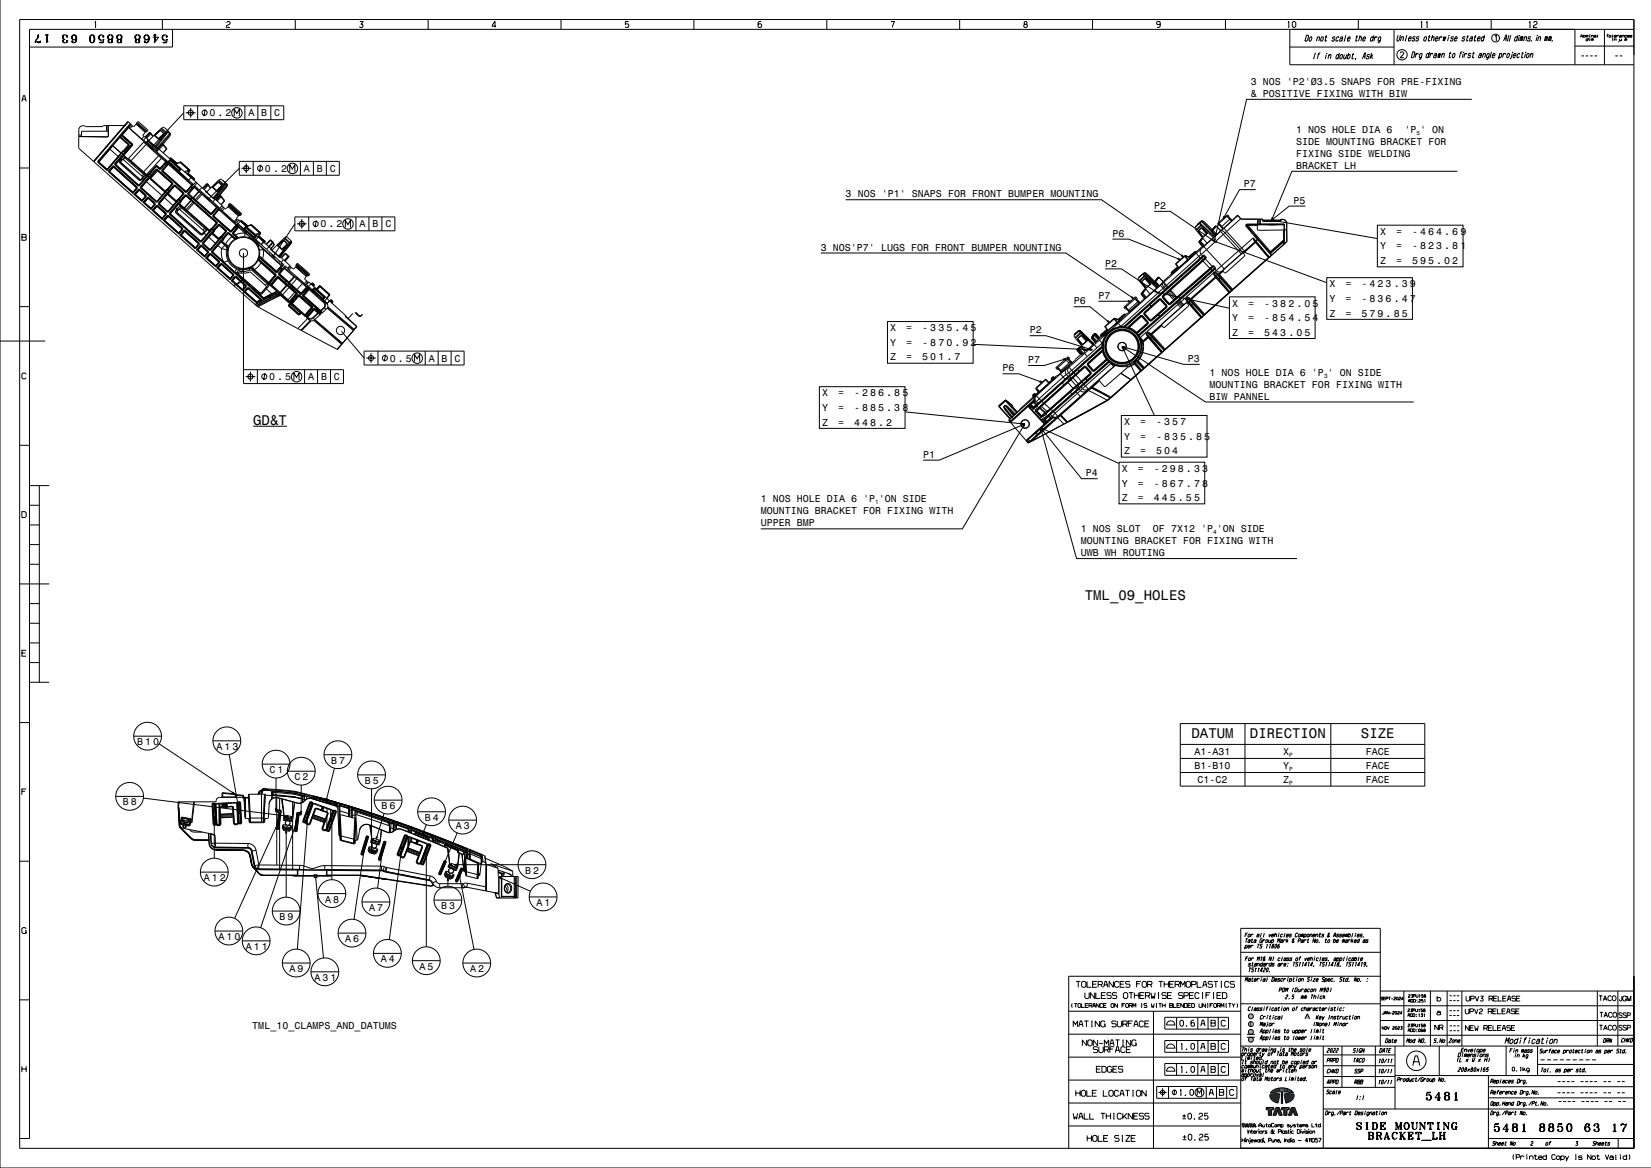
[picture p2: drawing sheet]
<svg xmlns="http://www.w3.org/2000/svg" width="1189mm" height="841mm" viewBox="0 0 1189 841" stroke-linecap="round" stroke-linejoin="round" font-family="sans-serif">
<defs><g id="words">
<g font-size="10.1">
<text x="182" y="306">GD&amp;T</text>
<text x="781" y="432">TML_09_HOLES</text>
<text x="858" y="531">DATUM</text>
<text x="900" y="531">DIRECTION</text>
<text x="980" y="531">SIZE</text>
</g>
<g font-size="7.2">
<text x="901" y="61">3 NOS 'P2'Ø3.5 SNAPS FOR PRE-FIXING</text>
<text x="901" y="70">&amp; POSITIVE FIXING WITH BIW</text>
<text x="151" y="84">0 . 2</text>
<text x="179" y="84">A</text>
<text x="188" y="84">B</text>
<text x="198" y="84">C</text>
<text x="933" y="96">1 NOS HOLE DIA 6</text>
<text x="1011" y="96">'P ' ON</text>
<text x="933" y="104">SIDE MOUNTING BRACKET FOR</text>
<text x="933" y="113">FIXING SIDE WELDING</text>
<text x="191" y="124">0 . 2</text>
<text x="219" y="124">A</text>
<text x="228" y="124">B</text>
<text x="238" y="124">C</text>
<text x="933" y="122">BRACKET LH</text>
<text x="896" y="135">P7</text>
<text x="609" y="142">3 NOS 'P1' SNAPS FOR FRONT BUMPER MOUNTING</text>
<text x="931" y="147">P5</text>
<text x="831" y="150">P2</text>
<text x="231" y="164">0 . 2</text>
<text x="259" y="164">A</text>
<text x="268" y="164">B</text>
<text x="278" y="164">C</text>
<text x="801" y="170">P6</text>
<text x="994" y="169">X</text>
<text x="1005" y="169">=</text>
<text x="1017" y="169">- 4 6 4 . 6 9</text>
<text x="994" y="180">Y</text>
<text x="1005" y="180">=</text>
<text x="1017" y="180">- 8 2 3 . 8 1</text>
<text x="591" y="180">3 NOS'P7' LUGS FOR FRONT BUMPER NOUNTING</text>
<text x="796" y="192">P2</text>
<text x="994" y="190">Z</text>
<text x="1005" y="190">=</text>
<text x="1017" y="190">5 9 5 . 0 2</text>
<text x="957" y="207">X</text>
<text x="969" y="207">=</text>
<text x="981" y="207">- 4 2 3 . 3 9</text>
<text x="791" y="215">P7</text>
<text x="773" y="219">P6</text>
<text x="887" y="221">X</text>
<text x="899" y="221">=</text>
<text x="911" y="221">- 3 8 2 . 0 5</text>
<text x="957" y="217">Y</text>
<text x="969" y="217">=</text>
<text x="981" y="217">- 8 3 6 . 4 7</text>
<text x="957" y="228">Z</text>
<text x="969" y="228">=</text>
<text x="981" y="228">5 7 9 . 8 5</text>
<text x="887" y="231">Y</text>
<text x="899" y="231">=</text>
<text x="911" y="231">- 8 5 4 . 5 4</text>
<text x="641" y="239">X</text>
<text x="653" y="239">=</text>
<text x="664" y="239">- 3 3 5 . 4 5</text>
<text x="742" y="240">P2</text>
<text x="887" y="242">Z</text>
<text x="899" y="242">=</text>
<text x="911" y="242">5 4 3 . 0 5</text>
<text x="641" y="249">Y</text>
<text x="653" y="249">=</text>
<text x="664" y="249">- 8 7 0 . 9 2</text>
<text x="281" y="260">0 . 5</text>
<text x="309" y="260">A</text>
<text x="318" y="260">B</text>
<text x="327" y="260">C</text>
<text x="641" y="260">Z</text>
<text x="653" y="260">=</text>
<text x="664" y="260">5 0 1 . 7</text>
<text x="740" y="261">P7</text>
<text x="855" y="261">P3</text>
<text x="722" y="267">P6</text>
<text x="194" y="274">0 . 5</text>
<text x="222" y="274">A</text>
<text x="231" y="274">B</text>
<text x="241" y="274">C</text>
<text x="871" y="270">1 NOS HOLE DIA 6 'P ' ON SIDE</text>
<text x="871" y="279">MOUNTING BRACKET FOR FIXING WITH</text>
<text x="592" y="285">X</text>
<text x="604" y="285">=</text>
<text x="615" y="285">- 2 8 6 . 8 5</text>
<text x="871" y="288">BIW PANNEL</text>
<text x="592" y="296">Y</text>
<text x="604" y="296">=</text>
<text x="615" y="296">- 8 8 5 . 3 8</text>
<text x="592" y="306">Z</text>
<text x="604" y="306">=</text>
<text x="615" y="306">4 4 8 . 2</text>
<text x="810" y="306">X</text>
<text x="821" y="306">=</text>
<text x="833" y="306">- 3 5 7</text>
<text x="810" y="317">Y</text>
<text x="821" y="317">=</text>
<text x="833" y="317">- 8 3 5 . 8 5</text>
<text x="665" y="330">P1</text>
<text x="810" y="327">Z</text>
<text x="821" y="327">=</text>
<text x="833" y="327">5 0 4</text>
<text x="808" y="340">X</text>
<text x="819" y="340">=</text>
<text x="831" y="340">- 2 9 8 . 3 3</text>
<text x="782" y="343">P4</text>
<text x="808" y="350">Y</text>
<text x="819" y="350">=</text>
<text x="831" y="350">- 8 6 7 . 7 8</text>
<text x="548" y="362">1 NOS HOLE DIA 6 'P 'ON SIDE</text>
<text x="808" y="361">Z</text>
<text x="819" y="361">=</text>
<text x="831" y="361">4 4 5 . 5 5</text>
<text x="548" y="370">MOUNTING BRACKET FOR FIXING WITH</text>
<text x="548" y="379">UPPER BMP</text>
<text x="778" y="383">1 NOS SLOT</text>
<text x="830" y="383">OF 7X12 'P 'ON SIDE</text>
<text x="778" y="392">MOUNTING BRACKET FOR FIXING WITH</text>
<text x="778" y="400">UWB WH ROUTING</text>
<text x="99" y="537">B 1 0</text>
<text x="156" y="540">A 1 3</text>
<text x="860" y="543">A1-A31</text>
<text x="924" y="543">X</text>
<text x="984" y="543">FACE</text>
<text x="239" y="550">B 7</text>
<text x="194" y="557">C 1</text>
<text x="860" y="554">B1-B10</text>
<text x="924" y="554">Y</text>
<text x="984" y="554">FACE</text>
<text x="212" y="562">C 2</text>
<text x="862" y="564">C1-C2</text>
<text x="924" y="564">Z</text>
<text x="984" y="564">FACE</text>
<text x="263" y="564">B 5</text>
<text x="89" y="580">B 8</text>
<text x="275" y="583">B 6</text>
<text x="306" y="591">B 4</text>
<text x="328" y="597">A 3</text>
<text x="378" y="629">B 2</text>
<text x="147" y="634">A 1 2</text>
<text x="234" y="650">A 8</text>
<text x="386" y="652">A 1</text>
<text x="266" y="656">A 7</text>
<text x="318" y="655">B 3</text>
<text x="201" y="663">B 9</text>
<text x="157" y="677">A 1 0</text>
<text x="177" y="684">A 1 1</text>
<text x="249" y="678">A 6</text>
<text x="274" y="693">A 4</text>
<text x="209" y="700">A 9</text>
<text x="302" y="698">A 5</text>
<text x="339" y="700">A 2</text>
<text x="226" y="706">A 3 1</text>
<text x="182" y="741">TML_10_CLAMPS_AND_DATUMS</text>
</g>
<g font-size="4.4">
<text x="954" y="272">3</text>
<text x="630" y="363">1</text>
<text x="874" y="385">4</text>
<text x="928" y="545">P</text>
<text x="928" y="555">P</text>
<text x="928" y="565">P</text>
</g>
<text font-size="4.3" x="1020" y="97">5</text>
</g></defs>
<g fill="#f0f">
<path d="M899 736h2v3a1.8 1.8 0 0 1-2-1 1.8 1.8 0 0 1 0-2z" fill-rule="evenodd"/>
<path d="M942 730l1 4h-3z" fill-rule="evenodd"/>
<circle cx="901" cy="732" r="1.8"/>
<circle cx="901" cy="743" r="1.8"/>
<circle cx="901" cy="749" r="1.8"/>
</g>
<g fill="#044">
<path d="M913 799l4-2v2h-1v4h-3z" fill-rule="evenodd"/>
<path d="M912 797h5l-4 2h-1z" fill-rule="evenodd"/>
<path d="M919 797h2l2 6h-2l-1-3-1 3h-2z" fill-rule="evenodd"/>
<path d="M925 799l3-2v2h-1v4h-2z" fill-rule="evenodd"/>
<path d="M923 797h5l-3 2h-2z" fill-rule="evenodd"/>
<path d="M930 797h2l3 6h-3l-1-3-1 3h-2z" fill-rule="evenodd"/>
<path d="M923 783h1v12h-1z" fill-rule="evenodd"/>
<path d="M931 786l1 1h-1z" fill-rule="evenodd"/>
<path d="M930 785l1 1v1h-1z" fill-rule="evenodd"/>
<path d="M929 785h1v2h-1z" fill-rule="evenodd"/>
<path d="M928 784l1 1v2l-1-1z" fill-rule="evenodd"/>
<path d="M927 784h1v2h-1z" fill-rule="evenodd"/>
<path d="M925 783l2 1v2h-1z" fill-rule="evenodd"/>
<path d="M924 783h1l1 3h-2z" fill-rule="evenodd"/>
<path d="M924 783v3z" fill-rule="evenodd"/>
<path d="M924 783v4z" fill-rule="evenodd"/>
<path d="M923 783v4z" fill-rule="evenodd"/>
<path d="M922 783h1v3z" fill-rule="evenodd"/>
<path d="M920 784l2-1v3h-1z" fill-rule="evenodd"/>
<path d="M919 784h1l1 2h-2z" fill-rule="evenodd"/>
<path d="M918 784h1v2h-1z" fill-rule="evenodd"/>
<path d="M917 785l1-1v2l-1 1z" fill-rule="evenodd"/>
<path d="M916 785h1v2h-1z" fill-rule="evenodd"/>
<path d="M916 786v-1v2h-1z" fill-rule="evenodd"/>
<path d="M916 786l-1 1z" fill-rule="evenodd"/>
<path d="M915 788h7l-2 6-2-1-2-1-1-2z" fill-rule="evenodd"/>
<path d="M925 788h5a2 2 0 0 1 2 1 2 2 0 0 1-1 2l-2 2-3 1z" fill-rule="evenodd"/>
<path d="M895 810l2-1v1h-1v2h-1z" fill-rule="evenodd"/>
<path d="M894 809h3l-2 1h-1z" fill-rule="evenodd"/>
<path d="M898 809h1v3l-1-2v2h-1z" fill-rule="evenodd"/>
<path d="M900 810l2-1v1h-1v2h-1z" fill-rule="evenodd"/>
<path d="M899 809h3l-2 1h-1z" fill-rule="evenodd"/>
<path d="M903 809h1l1 3h-1l-1-2v2h-1z" fill-rule="evenodd"/>
</g>
<g fill="none" stroke="#000" stroke-width=".72">
<path d="M0 0v841h1189M14 14h1163v813h-1163zM68 16l1-1v5M69 20h.1M117 14v7M163 16l1-1 2 1v1l-3 2v1h3M213 14v7M259 15h2l-1 2 1 1v1v1l-2-1M308 14v7M357 19h-2l1-4v5M404 14v7M453 15h-2l-1 3 2-1 1 2-1 1-2-1"/>
<path d="M500 14v7M548 15h-1l-1 1v3v1l2-1v-2l-2 1M595 14v7M642 15h2l-1 5M691 14v7M738 17h1l1-1-1-1-1 1v1l-1 2 1 1 2-1-1-2M787 14v7M836 17l-2 1-1-2 1-1 2 1v3l-1 1h-2M883 14v7M928 16v-1v5M928 20h.1M932 15l1 1v3l-1 1-1-1v-3z"/>
<path d="M978 14v7M1023 16l1-1v5M1024 20h.1M1027 16l1-1v5M1027 20h1M1074 14v7M1101 16l1-1v5M1102 20h.1M1104 16l1-1 2 1v1l-3 2v1h3M26 29a4 4 0 0 0 2-4h-1v2l-1 2-1 2 1-1 2 1 1-1h-1h-2M27 30h2M28 25l-1 3"/>
<path d="M29 29v2M32 25h3M33 25h.1M33 25v1M33 25v6l2-1M34 25v5M34 25v1M35 25h-1M45 26v2M46 29v2M46 28l-1 1a1.8 1.8 0 0 0 2 2 1.8 1.8 0 0 0 2-2h-1v1M46 25l-1 2 2 1-1 1 1 2"/>
<path d="M48 30h.1M48 27h.1M48 26v1h1a1.9 1.9 0 0 0-2-2 1.9 1.9 0 0 0-2 2l1 1h1M52 30h.1M52 26v2M53 25l-1 2v1l1 1M54 25a4 4 0 0 1-1 6M54 26l1 1-1 3M55 28a1.8 1.8 0 0 1-3 0 1.8 1.8 0 0 1 0-2 1.8 1.8 0 0 1 2-1 3 3 0 0 1 1 4 3 3 0 0 1-2 2l-1-1v-1l1 1h-1M65 25a1.8 1.8 0 0 1 3 1v2a2.4 2.4 0 0 1-2 3 4 4 0 0 1-1-6zM65 26v1v3M66 25a4 4 0 0 0 0 6"/>
<path d="M67 25a4 4 0 0 1 0 6M67 26l1 1-1 3M72 26v2M72 31h2M73 25l-1 2v1l1 1M75 27h.1M75 26l-1 1h1a2 2 0 0 0-3-2 2 2 0 0 0-1 3 2 2 0 0 0 3 1l1-1-1 3h-2l2-1M78 29a2.1 2.1 0 0 1 3 0v1a1.9 1.9 0 0 1-3 0zM78 26v2M78 29v2M79 28l-1 1 1 2M79 28l-1-1a1.9 1.9 0 0 1 2-2 1.9 1.9 0 0 1 1 3h-1"/>
<path d="M79 25a1.9 1.9 0 0 0 0 3M80 28l1 1-1 2M80 25a1.9 1.9 0 0 1 0 3M81 29v2M81 26v2M85 29a2.1 2.1 0 0 1 3 0v1a2 2 0 0 1-4 0zM85 26v2M85 29v2M85 28v1v2M85 28l-1-1a1.9 1.9 0 0 1 2-2 1.9 1.9 0 0 1 1 3M85 25a1.9 1.9 0 0 0 0 3M87 28v1v2"/>
<path d="M87 25a1.9 1.9 0 0 1 0 3M87 29v2M87 26v2M98 29a2.1 2.1 0 0 1 3 0v1a2 2 0 0 1-4 0zM98 26v2M98 29v2M98 28v1v2M98 28l-1-1a1.9 1.9 0 0 1 2-2 1.9 1.9 0 0 1 1 3M98 25a1.9 1.9 0 0 0 0 3M100 28v1v2M100 25a1.9 1.9 0 0 1 0 3M100 29v2"/>
<path d="M100 26v2M104 30h.1M104 26v2M105 25l-1 2v1l1 1M106 25a4 4 0 0 1 0 6M107 26v1v3M107 28a1.8 1.8 0 0 1-3 0 1.8 1.8 0 0 1 0-2 1.8 1.8 0 0 1 3-1 3 3 0 0 1 1 4 3 3 0 0 1-3 2l-1-1v-1l1 1h-1M110 25h3M111 25h.1M111 25v1M111 25v6l3-4h-4M112 25v5"/>
<path d="M112 25v1M112 25h.1M117 26v2M118 31h2M118 25l-1 2 1 1v1M120 27h.1M120 26v1a2 2 0 0 0-2-2 2 2 0 0 0-1 3 2 2 0 0 0 3 1v-1v3h-3l3-1M124 21v13h-103M929 34h75M929 21v26h248M941 25h1v1v3l-1 1h-1zM944 27h1l-1 2-1 1v-1z"/>
<path d="M947 38h.1M947 38l-1 4M949 27h1v3M949 27l-1 3M949 39h1M951 38h-1v1l-1 3M952 27h1v2l-2 1v-3zM954 27h2M955 40l-1 2M955 25l-1 5 1-1M955 39h.1M957 39l-1 3"/>
<path d="M961 27h-1v1h1v1l-1 1h-1v-1M964 27h-1l-1 2v1l2-1M965 38l-1 4M965 27h2l-1 2M966 39h1v1v2h-2zM967 28h-1h-1v1v1l1-1v1M968 39v3h1M969 25l-1 5M970 39l-1 3M971 28h1v-1h-1l-1 2 1 1 1-1M971 38l-1 4M974 39h1"/>
<path d="M975 38l-1 4h1M976 27h2M977 25v5v-1M979 27h1v3M980 25l-2 5M982 28h1v-1h-1l-1 2 1 1 1-1M986 40v-1l-1 1v1h1l-1 1h-1M988 38l-1 4M989 39l-2 3M989 27h-1l-1 2v1l2-1M989 25l-1 5M990 27h1h1"/>
<path d="M990 27l-1 3M994 29l-1 1v-3h1v3l-1 1h-1M1004 21v26M1007 25l-1 5 2-1 1-4M1008 38l1-1 2 1-3 4h3M1009 27l2-1-1 4M1009 26v4M1013 25l-1 5M1014 28h2v-2l-1 1-1 2v1l2-1M1017 37h2v1l-1 3v1h-2zM1019 27v-1l-2 1 1 1h1l-1 2h-1v-1M1020 39v-1h1v1"/>
<path d="M1020 38l-1 4M1022 27v-1l-2 1v1h1h1l-1 2h-1v-1M1026 26h1v1l-1 3-1-1zM1029 26h1M1029 39v-1h-1l-1 3v1l2-1M1030 37l-2 5M1030 25l-1 5 1-1M1030 39l1-1h1v1M1030 38v4M1031 27l2-1-1 4M1032 25l-1 5M1033 39l1-1v3"/>
<path d="M1034 28h1v-2l-1 1v2v1l1-1M1036 38v4l1-4-1 4 2-4M1037 27v-1h1v1M1037 26l-1 4M1039 39l1-1v4M1039 38l-1 4M1040 26l-1 4 2-4-1 4 1-4M1043 27l-1 3M1044 26h.1M1044 38h1M1045 37l-1 5 1-1M1047 27v-1l-2 1v1h1v2h-1v-1"/>
<path d="M1047 38h1v3l-2 1v-3zM1048 28h1v-2h-1l-1 3 1 1 1-1M1051 38h2M1053 38l-1-1v1l-1 4M1054 39l-1 3M1054 38h.1M1055 39v-1h1v1M1055 38l-1 4M1055 27v-1l-2 1v1h2l-1 2h-1v-1M1056 26h2M1057 25l-1 5 1-1M1059 27l1-1v3"/>
<path d="M1059 39v-1l-1 1v1h1l-1 2h-1v-1M1060 28h-1l-1 1v1l2-1v1M1061 38h1M1061 37v5l1-1M1062 26h1M1063 25l-1 5 1-1M1064 28h2v-2l-2 1v2v1l2-1M1065 39l2-1-1 3M1068 39l2-1-1 4M1068 38l-1 4M1069 27v-1h-1l-1 3v1l1-1M1069 25l-1 5"/>
<path d="M1074 37l-1 5M1075 40h2l-1-2-1 3v1l1-1M1077 26l1-1v5M1080 39l1-1 1 1-1 3h-1v-1M1080 38l-1 5M1083 39v-1h1v1M1083 30l2-5v5M1083 38l-1 4M1083 28h2M1086 38h1v3l-2 1v-3zM1087 25l-1 5M1088 25l-1 5"/>
<path d="M1089 39l-1 3h-1M1089 38h.1M1090 40h2v-2l-2 1v2v1l1-1M1093 27v-1h-1l-1 3v1l1-1M1093 25l-1 5M1094 27l-1 3M1094 26h.1M1095 39l-1-1-2 3 1 1 1-1M1095 26l-1 4M1095 30l1-3 1-1-1 4M1096 38h1M1096 27v-1l-1 1"/>
<path d="M1097 37l-1 5 1-1M1098 27l1-1v4M1098 26l-1 4M1099 39l-1 3M1099 38h.1M1100 38h1v1l-1 3h-1v-1zM1102 27v-1l-1 1v1h1l-1 2h-1v-1M1102 39l2-1-1 4M1103 38l-1 4M1103 29h.1M1107 27l-1 3M1107 26h.1"/>
<path d="M1108 27l1-1v4M1108 26l-1 4M1113 26l-1 4M1113 30l1-3v-1v4M1114 27l-1-1v1M1116 26l-1 4M1116 30l1-3v-1v4M1117 27l-1-1v1M1118 29h.1M1134 21v26M1134 33h43M1140 25v2l-1-2-1 2"/>
<path d="M1142 25v2M1143 27l1-2-1 2M1143 26h-1M1144 28h-1l-1 1h2M1144 27l-1 2M1145 26v1M1145 28v1M1145 28h.1M1145 25h.1M1146 26l1-1v2M1146 25v2M1146 28v1"/>
<path d="M1147 29v-1v1M1147 28h-1M1148 26l1-1v2M1149 26h-1v1h1M1151 25v2M1155 21v26M1157 25h2M1158 25l-1 2M1161 28v1M1162 28h.1M1162 25l-1 2M1163 26h1v-1l-2 1h2"/>
<path d="M1163 28h1v1M1163 28l-1 1M1165 26h1M1165 25l-1 2M1166 30h-1M1166 28l1 1h1M1167 26l1-1v2M1168 26h-1l-1 1h2M1168 28v1M1168 26l1-1v2M1168 25v2M1170 28v1"/>
<path d="M1171 29v-1v1M1171 28h-1M1172 26l-1-1-1 1h1M1172 26h1v-1l-1 1h1M1175 26h-1h1v1l-1-1M1177 21h-1156v799h-7M957 40l1-1v3M964 40v-1h-1l-1 3h2M971 40v-1h1v1l-1 2h-1M976 42v1M981 42l2-4v4M982 41h1"/>
<path d="M988 40v2M1024 41l-2 1v-3l1-1h1v1l-1 3v1h-1M1034 40h-1l-1 1 1 1 1-1v1M1067 40h-2v1v1l1-1v1M1072 41l-1 1v-3l1-1 1 1-1 3-1 1h-1M1139 40h2M1142 40h2M1145 40h2M1148 40h2M1163 40h2M1166 40h2M16 73l1-4h1l1 4"/>
<path d="M16 71h2M132 76h72v10h-72zM137 78v7M142 76v10M148 79l-1 5M176 76v10M186 76v10M195 76v10M1060 72h-162l-23 102M57 98v9l10 9M57 98l20 1M57 98h.1"/>
<path d="M57 98h2M57 97v1M57 97h2M59 98h18M59 97v1M59 98h.1M77 90h-2l-1 1h-12h-2a3 3 0 0 0-3 3v3M77 95h1M77 95h-18v2M77 90v5M77 98v1M77 90h.1"/>
<path d="M78 90h-1M78 95h.1M78 90v5M78 95v2M78 90h.1M78 90v8M78 97l-1 1M78 97v1M78 98l-1 1M86 99h.1M86 99l-5 6M86 99l6 5"/>
<path d="M86 99h1M87 99h-1M87 99l5 5M87 98l-1 1M87 98h.1M87 98l6 6M87 98l8 6M88 97l-1 1M88 97h.1M88 97l7 7M90 90h-1h-11M90 90l-23 26"/>
<path d="M92 88l-2 2M92 88h.1M92 88l-25 28M92 88l-24 28M92 88l2 1M92 92l-4 5M92 92h1M93 92l-5 5M93 92l11 10M93 91l-1 1M93 91h.1M93 91v1"/>
<path d="M93 92l1 1M94 93l8 7M94 89l-23 27M94 89h.1M94 89l-1 2M94 89v1M94 89l-23 28M94 90h1M94 90l-1 1M95 90v1M95 90l-2 2M95 91l-1 2"/>
<path d="M98 89l7 6M98 89l-2 2h-1M98 89h.1M98 89l8 6M99 88h1l6 5v2M99 88l-1 1M99 88l7 7M104 98l-2 2M104 98l1 1M105 95l-2 2 1 1M105 95h.1M105 99l1 1"/>
<path d="M105 99l-2 2M106 95h-1M106 95h.1M107 96h1M107 96l-3 3M108 96h.1M108 96l-3 3M108 95v1M108 95l-1 1M108 96h1M108 96l-2 4M108 96l2 2"/>
<path d="M109 96h-1M109 96l1 2M111 98h.1M111 98l4 3M112 97l-1 1M112 97l2 3M114 95l-3 3M114 95h.1M114 100h.1M116 94l-2 1M116 94l2 2M116 94l-4 3"/>
<path d="M116 94h.1M116 93l-9 8M116 93l3 3M116 99h.1M116 99l-1 2M116 99l-2 1M116 92v1M116 92h2l3 2M116 92l4 3M118 96l-2 3M118 96l-4 4M118 96h.1"/>
<path d="M119 96l-7 9M120 95l-1 1M120 95h.1M120 95h1M121 94h.1M121 94l-1 1M121 95l-9 11M121 95h.1M121 94v1M121 95l1 1M122 96v1M122 97h.1"/>
<path d="M122 97l-9 9M122 96h.1M122 97l-5 6M122 97h1M122 96l1 1M123 97l-6 7M132 81l-22 24M134 81h7M169 84v-5l2 3 1-3v5M67 116h.1M67 116h1M68 116l27 24"/>
<path d="M71 116v1M71 117l6 6M71 117h.1M71 117l6 5M79 107h.1M79 107l-8 10M79 107l6 6M81 120h.1M81 120l-3 3M81 105l-2 2M81 105h.1M81 105l6 5"/>
<path d="M82 120h.1M82 120h-1M82 120l17 14M83 118h.1M83 118v1M83 119l16 15M83 118h1M83 119h.1M83 119l17 14M84 118v1M84 119h-1M84 119l16 14"/>
<path d="M86 115l1 1M86 115v1l1 2M87 118l13 11M87 114h.1M87 114l-3 4M87 114l1 1M87 114l-1 1M87 110l-2 3M87 116v1M87 117v1M87 117l13 12M87 110h.1"/>
<path d="M87 116h.1M87 117h.1M88 110h.1M88 110l-11 12M88 115l-1 1M88 110l1 1M88 110l-11 13M88 112h.1M88 109l-1 1M88 109h1M89 109l-1 1M89 111h.1"/>
<path d="M89 111l-6 7M89 112h-1M89 112h.1M89 112l-1 1M89 115h-1l-1 1M89 115l13 12M89 112l-2 2M89 109h.1M89 109h-1M89 112l4 3M89 109h1M89 109l1 1"/>
<path d="M89 112v1M89 112l1 1M89 113l-1 2M89 113l1 1M90 109h.1M90 113v1M90 113l14 12M90 114l13 12M90 114l-1 1M90 110l-1 1M90 110h.1M90 108v1"/>
<path d="M90 109v1M90 110l-1 2M92 104v1M92 104h.1M92 105l-3 4M92 105h1M92 105l-2 3M92 105h.1M93 114v1M93 114h.1M93 115l1 1M93 114l1 2"/>
<path d="M93 104v1M93 104h-1M93 105l-3 3M94 116l9 8M94 116h.1M95 104l-5 4M95 104h.1M95 104l-5 6M95 104v1M95 104l-6 8M95 105l-6 7M102 100l1 1"/>
<path d="M103 101l9 8M103 102h1M103 102l2 2M103 102l-10 12M104 102l2 2M105 104l9 8M105 104l-11 12M106 104l9 8M106 104h-1M106 102v1M106 102h.1M106 102l7 6"/>
<path d="M106 100l1 1M106 100v1M106 101h1M106 102h1M106 100h.1M107 102l6 6M107 102h-1M107 101h.1M107 102h.1M107 102l7 5M107 101l-1 1M107 101v1"/>
<path d="M107 101l5 4M108 105l2 3zM112 105v1M112 105h.1M112 105l1 1M112 106h1M112 120h.1M112 120l-4 5M112 120h1M112 109l8 7M112 109h.1M113 120l2 2"/>
<path d="M113 120l-5 5M113 108l-1 1M113 108v1M113 106l25 22M113 106h.1M113 120h-1M113 120l2 1M113 120h.1M113 109h-1M113 109h.1M113 119l-1 1M113 119l2 2"/>
<path d="M113 119v1M113 108h1M113 108h.1M114 107v1M114 107l-1 1M114 107h.1M114 108l-1 1M114 108h.1M114 112l2 2M114 112l-11 12M114 100l1 1M115 101h.1"/>
<path d="M115 112l1 1M115 112h-1M116 113l4 3M116 113v1M116 114l3 3M116 114l-10 12M116 104h1M116 104l-2 3M117 104l-3 3M117 104h.1M117 103v1M117 103l-1 1"/>
<path d="M117 104h1M117 104l-2 4M117 104l3 3M118 104h-1M118 104l2 3M119 117l-3 4M119 117l-4 4M119 118l-3 4M119 118l1 1M119 117v1M119 118h.1M119 118h1"/>
<path d="M119 117h1M119 117h.1M120 117l-4 4M120 117h.1M120 117v1M120 117h-1M120 118h.1M120 118h-1M120 116h.1M120 116l-1 1M120 116v1M120 119l-3 3"/>
<path d="M120 107l-2 3M120 107h.1M120 118v1M120 116h1M120 118h1M121 116l-1 1M121 118h-1M121 118h.1M121 118l-1 1M121 117h1M121 117h.1M121 117l-1 1"/>
<path d="M121 118l-4 5M121 118l17 15M121 116v1M121 116h1M122 116v1M122 117l-1 1M122 118l16 15M122 118h-1M122 116h.1M122 117h.1M122 117l6 6M122 117v1"/>
<path d="M122 116l7 6M122 115h.1M122 115l-1 1M122 115v1M122 114h1M122 114h.1M122 114l5 4M123 114h-1M123 114h.1M123 115h.1M123 115h-1M123 115l-1 1"/>
<path d="M123 115l7 6M123 114v1M123 114l1 1M123 115h1M124 115h-1M124 115l3 3M124 115h.1M124 115l2 3M126 118h1M127 118h.1M127 117h.1M127 117v1"/>
<path d="M129 117h1M129 117l-3 1M130 117h.1M130 117h-1M130 117l-3 1M130 117l6 5M130 117l7 5M172 116h72v10h-72zM177 118v7M182 116v10M188 119l-1 5M216 116v10"/>
<path d="M226 116v10M235 116v10M14 121h7M77 122h.1M77 122v1M78 123l1 1M78 123l18 16M79 123h.1M79 124l17 15M79 124h.1M79 123v1M79 124l17 14"/>
<path d="M81 120l1 1M81 120l-2 3M82 121l-3 3M82 120v1M82 120l16 15M96 139h.1M96 138v1M96 140h1M96 140l6 5M97 140h-1M97 140h.1M97 140h1"/>
<path d="M98 135v1M98 136h.1M98 136l-2 2M98 135h.1M98 136h1M98 136l-2 3M99 134v2M99 134l-1 1M99 136l-3 3M99 137h1M99 137l-3 3M100 133l-1 1"/>
<path d="M100 133h.1M100 137h.1M100 137l-3 3M100 137l-2 3M100 133l1 1M100 129h.1M100 137l5 4M101 137h-1M101 137l4 4M101 137h.1M101 134h-2M101 136v1"/>
<path d="M101 136l-2 1M101 136l4 4M101 134l1 1M101 134v2M101 136l11 9M102 135h.1M102 135l-1 1M102 135l11 10M102 129h-2M102 129h.1M102 127l1 1-1 1M102 129l-1 1-1-1"/>
<path d="M102 128l1 1M102 128v1M103 129h1M103 129h-1M103 124l2 2M103 126h1M103 126l-1 1M103 124l3 2M103 124h.1M104 129l-4 4M104 126l-2 2M104 125l-1 1"/>
<path d="M104 125l1 1M105 126h1M105 126h-1M105 126l-2 3M105 126l1 1M105 131l-3 4M105 131l12 10M106 126h-1M106 126h.1M106 126v1M106 127l-2 2M106 127h.1"/>
<path d="M106 126l-6 7M106 127h1M106 127l-5 7M107 125h.1M107 125l-1 1M107 127l1 1M107 127l-6 7M107 128l-2 3M107 128h1M108 128l-3 3M108 128l11 10M108 125h-1"/>
<path d="M108 125h.1M108 128l-6 7M108 128h.1M108 128h-1M108 128v1M108 125l-2 2M108 125l1 1M108 128h1M108 129l11 9M109 128l-1 1M109 128l10 10M109 126l-2 1"/>
<path d="M109 126v1M109 127l-1 1M109 126h.1M109 127h.1M112 122l-3 4M112 122v1M112 123l-3 3M112 123h.1M112 123h1M113 123l-4 4M113 123h1M113 123h.1"/>
<path d="M113 122l-1 1M113 122l11 10M113 122h.1M113 122v1M113 122h-1M113 122l11 9M114 123l10 9M114 123l-5 5M114 123h.1M115 121h.1M115 121v1M116 121h.1"/>
<path d="M116 121h-1M116 121v1M116 122h-1M117 122v2M117 122v1M117 124l16 14M117 123h.1M117 123v1M117 123l17 15M119 138h.1M119 138l-2 3M119 138l-6 7"/>
<path d="M119 138l1 1M120 136v1M120 136l-1 2M120 137h.1M120 137l-1 1M120 139h1M120 139l-6 7M121 140l-3 2M121 140h.1M121 136v1M121 136l-1 1M121 140l6 5"/>
<path d="M121 136h-1M121 136h.1M121 139l-6 7M121 137h.1M121 137l-2 1M121 137h-1M121 137l1 1M121 137h1M121 139v1M121 136l1 1M122 138l-2 1M122 138h.1"/>
<path d="M122 138l-1 1M122 137v1M122 138l-1 2M124 132h.1M124 132v1M124 132l-3 4M124 133l-3 3M124 133h.1M124 131v2M124 131v1M125 134l-3 3M125 134h.1"/>
<path d="M125 120h-1l3 3M125 120h.1M125 134h1M125 134l-3 4M125 121l1 1M125 121l-3-3 5 4M126 121h-1M126 134l-4 4M126 134h.1M126 134l6 5M126 134h-1M126 133l-1 1"/>
<path d="M126 133v1M126 133l6 6M126 122h1M126 122h.1M126 121l1 1M127 122v1M127 122h.1M127 123h.1M128 123l8 7M128 123h.1M128 123h1M128 123l3 2"/>
<path d="M129 122l-1 1M129 122v1M129 123l7 7M129 123h.1M129 123h-1M129 122h1M129 122h.1M130 121l-1 1M130 121h.1M130 121v1M130 122h.1M130 122l-1 1"/>
<path d="M131 125v1M131 125h.1M131 126l3 3M132 126h-1M132 139v1M132 140h.1M132 140l-3 3M132 139h.1M132 140l-3 4M133 124h.1M134 138h.1M134 138h-1"/>
<path d="M134 129l1 1M134 129h.1M134 138h1M135 138h-2M135 125h.1M135 130h.1M135 125l1 1M135 125h1M135 139l1 1M135 139h1M135 130h1M135 125l5 4"/>
<path d="M136 130h-1M136 126h-1M136 126h.1M136 125h-1M136 125h.1M136 125v1M136 130l3 3M136 139v1M136 139h.1M136 130h.1M136 140h.1M136 140l2 2"/>
<path d="M136 122v1M136 122l-3 2M136 126l4 4M136 122h.1M136 140l3 2M136 123l-3 1M136 126l4 3M136 123h.1M136 122l1 1M136 122h1M137 122v1M137 123h-1"/>
<path d="M137 123l-2 2M137 123h.1M138 135h.1M138 135l-3 3M138 128l3 3M138 128l-2 2M138 134h.1M138 134v1M138 134l1 1M138 133h.1M138 133l-4 5M138 135l-3 4"/>
<path d="M139 135h.1M139 135h-1M139 133h.1M139 133h-1M139 133l-1 1M139 128l1 1M139 135v1l-1-1M140 130h.1M140 135h.1M140 135l-4 4M140 135l3 3M140 129h.1"/>
<path d="M140 129v1M140 134l-1 1M140 134v1M140 135l3 2M140 134l4 3M140 134h.1M141 131l-3 3M141 131l1 1M142 132l3 3M142 132l-3 3M143 138l2 1M143 138l-4 4"/>
<path d="M143 137v1M143 137l2 2M144 138l-5 5M144 137l9 8M145 139v1M145 139l-4 5M145 139l1 1M145 139h.1M145 135l3 2M145 135l-1 2M145 140l11 9M145 140l-4 5-3-3"/>
<path d="M146 140l10 9M146 140h-1M148 138h.1M148 138l6 5M148 137v1M148 138h1M149 132v1M149 138h.1M149 132l-3 3M149 138l4 4M149 133l-3 3M149 133h.1"/>
<path d="M149 133h1M149 133l-2 3M149 132h.1M149 132l1 1M150 133h-1M150 133h.1M150 133l-3 3M150 133l2 3M150 133l2 2M153 135h.1M153 135l3 3M153 135l3 2"/>
<path d="M155 132v1M155 132l-2 3M155 133l-2 2M156 137v1M156 138h.1M157 130l-8 8M157 130l4 4M157 131l-2 2M157 131l-4 4M157 131l-2 1M157 131l3 2M157 131h.1"/>
<path d="M158 130h-1M158 130l2-1 3 3M158 130l3 3M158 136h.1M158 136l-2 2M160 133l-2 3M160 133l-4 4M160 133h.1M161 130h.1M161 134l-8 8M161 133v1M162 133h-1"/>
<path d="M162 133h.1M162 131h.1M162 131v2M162 131v1M162 133l-8 10M162 132v1M162 132l1 1M163 133h.1M163 133v1M163 133l-8 10M163 132v1M163 134l-8 10"/>
<path d="M163 134h1M163 133l1 1M164 134l-6 7M172 121l-20 21M174 121h7M209 124v-5l2 3 1-3v5M904 137h-11l-12 21M1050 123h-120l-14 36M95 140h.1M95 140v1M95 141h.1M95 141l60 53"/>
<path d="M97 140l5 4M98 140h-1M102 144v1M102 144h.1M102 145h.1M103 146h1M103 146h.1M103 146l6 5M104 146h-1M104 146h.1M104 146l5 4M105 141h.1"/>
<path d="M105 141v1M105 141l-3 3M105 140v1M105 140v2M105 142l-3 3M106 142v1M106 142l-3 4M106 143h.1M106 143l-2 3M107 143h-1M107 143l4 4M107 143h.1"/>
<path d="M107 142v1M107 142h-1M107 142l4 4M109 150v1M109 150h.1M109 151h.1M109 151l1 1M109 151l8 7M110 151h-1M110 151v1M110 151h.1M110 152l7 5"/>
<path d="M110 152h.1M110 151l1 1M111 152h-1M111 152l6 5M111 147h.1M111 147h1M111 147l-2 3M111 146v1M111 146l1 1M112 147l-3 4M112 148l1 1M112 148l-3 3"/>
<path d="M113 145h-1M113 145h.1M113 149h.1M113 149l-3 2M113 149l-2 3M113 149l6 5M114 148l-1 1M114 148h-2M114 148l5 5M114 146h1M114 146v1M114 147l6 5"/>
<path d="M115 146v1M115 146h.1M115 147h-1M115 147l5 5M115 147h.1M115 147l6 5M117 141l-4 4M117 157v1M117 157h.1M117 158h.1M117 159h.1M117 159h1"/>
<path d="M117 159l12 10M118 159h-1M118 159h.1M118 159l11 9M118 159h1M118 142l-3 5M118 142l7 6M119 159h-1M119 159l10 9M119 154h.1M119 154l1 1M119 154l-2 3"/>
<path d="M119 153v1M119 153l1 2M120 155l-3 3M120 155l1 1M120 155l-3 4M120 152h.1M121 152h-1M121 156l-3 3M121 156h.1M121 156l-2 3M121 152h.1M121 156l10 9"/>
<path d="M122 155l-1 1M122 155h-2M122 155l9 9M122 153l1 1M122 153v1M122 154l22 20M123 154h.1M123 154h-1M123 154l21 20M126 149v1M126 149l-3 5M126 150l-3 4"/>
<path d="M126 150h1M127 145h.1M127 145l-2 3M127 151l1 1M127 151l-1 2 1 1M127 154l17 15M127 145h1M127 145l-6 7M127 150l1 1M127 150v1M128 145v1M128 145l-7 7"/>
<path d="M128 152v1M128 153l17 15M128 153l-1 1M128 152h.1M128 153h.1M128 144h.1M128 144l-1 1M128 151v1M128 146h1M128 146l-6 7M129 143v1M129 143l-1 1"/>
<path d="M129 147l-3 2M129 147h.1M129 143h.1M129 147l-3 3M129 147l1 1M129 146l-6 8M129 144h.1M129 144l-1 1M129 144h-1M129 144l1 1M129 147l22 19M129 144h1"/>
<path d="M130 151l16 15M130 151h-1l-1 1M130 145l-2 1M130 145h.1M130 144v1M130 145l-1 1M130 144h.1M130 148v1M130 148l-3 2M130 148l1 1M130 149l-2 2M130 149l1 1"/>
<path d="M130 145l-1 2M130 145v1M130 146l-1 1M131 149v1M131 149l17 15M131 150l16 14M131 150l-1 1M133 141l-3 3M133 141h.1M133 141h1M133 141l-3 4M134 141l-4 4"/>
<path d="M134 141h.1M134 141l4 3M134 141l22 19M134 141h-1M134 141l3 2M137 143v1M137 143h.1M137 143h1M138 143h-1M138 143l18 17M138 144l-6 6M138 144l1 2"/>
<path d="M138 144h.1M138 142l-1 1M138 142h.1M138 142v1M138 143l1-1 13 12M138 143l13 11M138 143h.1M139 142h-1M139 142h.1M139 146l-5 5M139 146l17 14M139 142v1"/>
<path d="M139 143h.1M139 143l2 1M140 146l-6 6M141 144h-1M141 144l11 10M149 142l3 2M152 154h-1M152 154h.1M152 154h1M153 154h-2M153 145l5 5M153 142l1 1"/>
<path d="M153 142h.1M153 155l1 1M153 155h1M154 156l12 11M154 143h.1M154 155v1M154 155h.1M154 156h.1M154 156l12 10M154 143h1M155 143l5 5M155 143l-2 2"/>
<path d="M156 149l-4 5M156 160v1M156 160h.1M156 149h.1M156 149h1M156 149l1 1M157 150l-4 4M157 150h.1M157 149v1M157 150l1 1M157 150l-4 5M158 151l12 11"/>
<path d="M158 151l-4 4M158 151h.1M158 141h.1M158 141l-3 3M158 150l1 1M158 141h1M158 141l-2 3M159 141v1M159 141l-3 3M159 141h-1M159 141h.1M159 151l1 1"/>
<path d="M159 142l-3 3M159 142l3 3M159 141l3 4M160 148l1 1M160 148l-2 2M160 152l9 7M161 149l1 1M161 149l-2 2M162 145l-3 2M162 145h.1M162 150l-2 2M164 149l-1 1h-1"/>
<path d="M164 149l8 7M165 147v1M165 147l8 8M165 147h.1M165 148l-1 1M165 148l7 7M165 147h1l8 7M165 147l9 7M169 159v1M169 160h1M170 158h1M170 158l-1 1"/>
<path d="M171 158l-2 2M171 158h1M172 156l-2 2M172 158l1 1M172 158l-2 2M172 155v1M173 159l13 12M173 159l-2 2M173 155h-1M173 155h.1M173 159h1M173 159h.1"/>
<path d="M174 159h-1M174 159v1M174 159h.1M174 154l-1 1M174 154h.1M174 159l4 4M174 160h.1M174 159l1 1M175 160h-1M175 160l3 3M212 156h72v10h-72zM217 158v7"/>
<path d="M222 156v10M228 159l-1 5M256 156v10M266 156v10M275 156v10M609 144h184l59 41M831 152h12l32 22M865 159v1M865 159h1M865 159l-2 2M865 159h.1M865 160h1"/>
<path d="M865 160l-1 1M866 160l9 9M866 159v1M866 159l7 7M866 159l7 6M866 159h-1M866 159h.1M881 156v2l1-2M884 156l2 2M884 156h.1M884 156l-6 5M884 155h.1"/>
<path d="M884 155l-7 6M884 155v1M884 156l2 1v1M884 155l3 4M886 158l-6 5M886 158l1 1M887 159l-6 6M887 159h.1M889 157h.1M889 157l-2 2M891 155l-2 2M891 155h.1"/>
<path d="M891 155l2 2M891 155h1M892 155l1 2M892 155l-10 9M893 157h1M893 157h.1M893 157l1 1M894 157v1M894 157l-11 10M894 158h.1M905 158h1M906 158h.1"/>
<path d="M906 158h-12M906 158v3M906 158h1M906 158h3M907 158h1v4M907 158v3M909 158h.1M909 158l1 2M909 158l1 1M910 159h12M910 159h.1M910 159v1"/>
<path d="M910 160h12M916 159l76 13M916 157v2l1-2-1 2 2-1M918 158l-2 1h2M922 159v1M922 159h.1M922 158h.1M922 158v1M922 158v2M923 158h-1M923 158h.1M923 158h1"/>
<path d="M924 158a3 3 0 0 1 3 3M924 158h.1M940 148h-12l-12 11M16 171h2l1-2h-1h-2v4h2l1-1-1-1M129 168h.1M129 168v1M129 169h1M129 169l12 10M130 169h-1M130 169h.1M130 169l11 9M130 169h1"/>
<path d="M131 169h-1M131 169l10 9M131 165h.1M131 165l-2 3M131 164v1M131 165l-2 4M132 166l1 1M132 166l-3 3M133 167h.1M133 167l-3 2M133 167l-2 2M133 167l10 8"/>
<path d="M134 166l-1 1M134 166h-2M134 166l9 9M141 178v1M141 178h.1M141 180h1M141 180l6 5M142 180h-1M142 180h.1M142 180h1M143 180h-1M143 180l4 4"/>
<path d="M143 175v1M143 175h.1M143 176l-2 2M143 176h.1M143 176l-2 3M144 177h.1M144 177l-3 3M144 174h.1M144 174h1M144 177h1M144 177l-2 3M145 168h1"/>
<path d="M145 168h.1M145 168l-1 1M145 177l-2 3M145 174h.1M145 174h-1M145 177h.1M145 177l4 4M145 177h-1M145 177l5 4M146 175h.1M146 175v1M146 168h-1"/>
<path d="M146 168v1M146 176l4 4M146 166l1 1-1 1M146 169h-1h-1M146 175h1M146 176h.1M146 176l5 4M147 175v1M147 176h-1M147 176l4 4M147 168l2 1M147 168l-1 1"/>
<path d="M147 164l1 1M147 164l-1 2M148 165l-1 3M148 164h-1M148 164l1 1M149 165h-1M149 165l-2 3M149 165l2 2M150 171h.1M150 171l-4 4M150 171l5 4M150 171l-3 4"/>
<path d="M151 166h.1M151 166v1M151 167l-2 2M151 180h-1M151 180h.1M151 167h.1M151 166l-6 8M151 167h1M151 167l-6 7M151 180h1M152 180h.1M152 180h-1"/>
<path d="M152 180h-2M152 165l-1 1M152 165h.1M152 167l1 1M152 167l-6 8M153 168l-3 3M153 168h.1M153 168l4 5M153 165h.1M153 165h-1M153 164l-1 1M153 164v1"/>
<path d="M153 168l-7 7M153 165l1 1M153 165l-2 2M153 168l4 4M153 165h1M153 168l5 4M154 166l-2 1M154 166v1M154 167l-1 1M154 166h.1M154 165v1M154 167h.1"/>
<path d="M155 175h.1M155 175l-4 5M156 161h.1M156 161l-3 3M156 161l-3 4M157 162h.1M157 162l-3 3M157 177l3 2M157 177l-4 4M157 172v1M157 173l-2 2M157 162h1"/>
<path d="M157 162l-3 4M158 162l-4 4M158 172h-1M158 172v1M158 173l-3 2M158 173h-1M158 172h.1M158 172l-6 8M158 162h.1M158 162l4 4M158 162h-1M158 173h1"/>
<path d="M158 173l-6 7M158 162l5 4M159 171h.1M159 171l-2 1M159 171l-1 1M159 173v1M159 173l-6 8M159 174l-2 3M159 174h.1M159 174l3 3M159 170v1M159 170h.1"/>
<path d="M159 174l-6 7M159 170l1 1M159 171h1M159 171l-1 2M159 171l1 1M160 174h-1M160 179v5l1 4M160 179l3 1M160 174h.1M160 171h-1M160 171h.1M160 174l3 3"/>
<path d="M160 171l1 1M160 174l2 2M160 172l-1 1M160 172v1M160 173l-1 1M161 172h-1M161 172h.1M161 172l-1 2M161 172l-1 1M161 172v1M161 173l-1 1M162 177l1 1v2"/>
<path d="M162 177l-2 2M162 177h1M162 166v1M162 167h1M162 167l-3 3M162 176l3 1M162 176l1 1M162 166h.1M162 166l1 1M163 167h.1M163 167l-4 3M163 177l1 2"/>
<path d="M163 177h.1M163 166v1M163 166h-1M163 167l-3 4M163 177l1 1v2M163 180h.1M163 180h1M164 168h.1M164 168l-4 4M164 168l-3 4M164 179v4v3l2 2 2 3 2 2 3 1h4l3-1M164 179v1"/>
<path d="M164 179l1 1M164 179h.1M164 179h1M165 180l-1 3 1 3 1 2 2 2 2 2 3 1h4h2M165 168h-1M165 168l2 2M165 179v1M165 168l4 4M165 168h.1M165 177l-1 2M165 177h.1M165 177v2"/>
<path d="M166 166v1M166 166h.1M166 166h1M167 166h.1M167 166v1M167 166h-1M167 167h-1M167 170l2 2M167 170l-2 3-3 3M168 167v2M168 167v1M168 169l2 2"/>
<path d="M168 168h.1M168 168v1M168 168l3 3M168 168l1 1M169 172h.1M169 172h1M169 172l-2 2-2 3M169 164l1 1M169 164l-2 3M169 169l2 1M169 169l2 2M170 163l-1 1"/>
<path d="M170 163v1M170 164h-1M170 164h.1M170 172h.1M170 172h-1M170 162h.1M170 162l-4 4M170 165l-2 2M170 163h.1M170 162l-3 4M170 160l1 1M170 164v1"/>
<path d="M170 163h1M170 171l1 1M170 171l-1 1M171 163v1M171 163l-1 1M171 172h.1M171 172h-1M171 171h-1M171 171v1M171 171h.1M171 170v1M171 164h-1"/>
<path d="M171 164h.1M171 164l-1 1M171 161h.1M171 161l-1 1M171 161l1 1M171 161l-1 2M172 162l-2 1M172 164h.1M172 164l-4 4M172 164l4 4M172 162h.1M172 162l-1 1"/>
<path d="M172 163v1M172 163h.1M172 163l22 20M172 162v1M172 162l-1 2M172 162h1M172 162l4 3M173 162h-1M173 162l-1 1M173 163l5 4M173 163l3 3M173 163h.1"/>
<path d="M174 160h1M175 160l-1 1M175 160l2 3M175 165h1M175 165h.1M175 165l3 3v-1M176 165h.1M176 164v1M176 165l7 6M176 171h-3l-3 1-3 2-2 3M176 171l4 1M176 171h-5"/>
<path d="M176 171h4M176 171h.1M176 166l1 1M176 166h.1M176 168v3M176 168h-3l-4 1M176 168l4 2M176 164h1M176 164h.1M177 164h.1M177 164l-1 1M177 164l7 6"/>
<path d="M177 167h1M177 167h.1M178 162h.1M178 167h.1M178 164h-2M178 164h-1M178 164l6 6M178 163h.1M178 162v1M179 168l8 7M179 168h.1M180 172h1"/>
<path d="M180 170v1M180 170l7 7M180 171l1 1M180 171v1M180 162l-2 1M180 162h1M180 162h.1M181 162l6 6M181 162l-3 1M181 172l4 4M181 162h.1M181 162h-1"/>
<path d="M181 172h.1M181 162l6 5M181 162l7 5M182 170l1 1M182 170h.1M183 171l2 3M183 171h.1M183 171v1M183 172l1 1M183 171h1M184 170h.1M184 170l-1 1"/>
<path d="M184 171l-1 1M184 169h.1M184 170v1M184 173l4 3M184 171h.1M185 176v1M185 176l1 1M185 176h.1M185 174l1 1M185 174h.1M185 177l1 3M186 177l1 3"/>
<path d="M186 177h-1M186 171l4 3M186 171l-2 2M186 175h.1M186 170h.1M186 170v1M186 170l1 1M186 175h1M187 170h.1M187 170h-1M187 170l4 4M187 171h-1"/>
<path d="M187 171h.1M187 170v1M187 175h.1M187 177h-1M187 177l3 3M187 168h.1M187 168l-3 1M187 171v1M187 171l3 4M187 171l4 3M187 167l1 1M187 167h1"/>
<path d="M187 167v1M188 167v1M188 168h-1M188 168l-2 2M188 168h.1M188 176h.1M188 176l4 4M190 180h-3M190 180l-1 6M190 180l10 9M190 174l-2 2M190 174h.1"/>
<path d="M190 174l4 4M190 173l1 1M190 175h.1M191 174h.1M191 174l-1 1M192 180l10 8M194 178l1 1M194 178l-2 2M194 173h1M194 173l-2 3M195 173l1 1M195 173l-3 3"/>
<path d="M195 179v1M195 179h.1M195 180l6 5M195 180h.1M195 173h.1M195 173h-1M195 173l2 1M195 179l1 1M195 180h1M196 174l1 1M196 174l-3 4M197 174h-1"/>
<path d="M197 174h.1M197 175l-3 3M197 175v1M197 174v1M197 174v2M197 176l-2 3M197 176h.1M200 177h.1M200 177l3 3M200 177l3 2M202 175h.1M202 175l-2 2"/>
<path d="M203 179v1M203 180h.1M204 173l-2 2M204 173l3 2M204 173l-4 4M204 173h.1M204 172l-8 8M204 172l4 3M205 178h.1M205 178l-2 2M205 171l-1 1M205 171h2l2 2"/>
<path d="M205 171l4 4M207 175l-2 3M207 175l-4 4M207 175h.1M208 175l-7 9M209 175h-1M209 174v1M209 174h.1M209 175h1M209 175l-6 8M209 174l-8 11M209 173v1"/>
<path d="M210 174h.1M210 175h.1M210 175l-9 10M210 175l-8 10M210 174v1M212 161l-14 22M214 161h7M249 164v-5l2 3 1-3v5M801 172h12l37 15M861 163v2M861 163h.1M861 165l1 1"/>
<path d="M862 166l7 9 5-4M863 161v1M863 161l-1 1M863 166l2 3M863 166h.1M863 166l3 5M863 161h2M863 161l1 1M863 161h.1M863 161l-2 2M864 174v1M864 175l3 3"/>
<path d="M864 174h.1M864 175h.1M864 174h1M864 174l2-3-2 3M864 174l3 3M864 162h1M865 174h-1M865 174l2 3M865 161l9 9M865 161l-1 1M865 161h.1M865 162v1"/>
<path d="M865 162l-4 3M865 169v1M865 169h.1M865 179a2.9 2.9 0 0 0 0 4M865 179l-3 3M865 163l9 8M865 163l-3 3M865 164l3 2M865 164l-2 2M865 164h.1M865 164l4 4M866 177l-4 4"/>
<path d="M866 171h.1M866 172l-1 2M867 178l-2 1M867 178l2 2M867 177v1M867 177h.1M868 166l2 2M868 166l1 2M868 166h.1M869 168l-3 3M869 180l-4 3M869 180l11 11"/>
<path d="M869 175l-2 2M869 168h.1M870 168h-1M870 168h.1M870 168l-4 3M872 165h.1M873 165h-1M873 166v1M873 167l2 3M873 166h.1M873 167h.1M873 167l3 3"/>
<path d="M873 166h1M873 166l3 3M873 172l2 2-2-1M874 166h-1M874 166l2 3M874 172l1 2v-2M874 170v1M874 170h.1M875 174l80 30M875 163h.1M875 170h-1M875 163h1"/>
<path d="M875 163l-2 3M876 170h-1M876 169v1M876 163l-2 3M876 163l3 3M876 163h.1M876 169h.1M877 174h-2l1 1M877 161l4 4M877 161l1 1M877 161h.1M877 161h1"/>
<path d="M878 162l2 1M878 161l2 2M878 161v1M879 167l-12 11M879 167l2 2M879 166l-3 3M879 166h.1M880 166l2 2M880 166l-1 1M880 163l1 2M880 163h.1M881 165l-2 1"/>
<path d="M881 165h.1M881 169l-12 11M881 169l11 12M882 164l1 3M882 164l-2 2M882 168l-1 1M882 168l11 12M883 167l-1 1M883 167l11 12M893 180l1 2M893 180l-1 1M894 179l3 1"/>
<path d="M894 179l-1 1M897 163l8 9M898 163l8 9M898 163h.1M898 163h-1M898 161l-1 1v1M898 161v1M898 163l17 19M898 162v1M898 162h1M899 162l-1 1M899 162h.1"/>
<path d="M899 162l16 19M903 171l1 2M903 171v2M903 171l-9 8M903 173l1 1M904 173v1M904 173h-1M904 174h.1M904 174v1M904 174l-9 8M904 174l-7 6M904 174h1"/>
<path d="M904 174l10 11M904 175l-9 7M904 175l9 10M904 173l1 1M905 174l9 11M905 172l1 1M905 172l-1 1M906 162v3v1h18M906 162h-7M906 162h.1M906 161v1M906 161h-8"/>
<path d="M906 162h-8M906 173l-1 1M906 173l10 11M906 172v1M906 172l9 11M906 172h-1M906 161h.1M907 161l1 1M907 161h-1M907 161h18M908 162h-2M913 162h6z"/>
<path d="M924 174v2h1M924 174l1 1M924 174l-9 8M924 173h.1M924 173l-9 8M924 166v7M924 173h1M924 173v1M924 173l-9 9M925 162v4M925 166h-1M925 166v7"/>
<path d="M925 166h.1M925 173h-1M925 173h.1M925 173v2M925 175v1M925 176h.1M925 162h-19M925 161v1M925 162h.1M925 161v5M925 166v10M926 174l-1 2"/>
<path d="M926 174h.1M926 174l-126 113M927 165v9M927 165l-2 1M927 161v4M927 174h-1M927 174h.1M927 161v13M927 161h.1M992 162h62v30h-62zM142 180l5 4M147 184v1"/>
<path d="M147 184h.1M147 185h.1M147 184h1M148 184l-1 1M148 184h-1M148 184h.1M148 186h1M148 186l7 6M148 186h.1M149 186h-1M149 186h.1M149 186l6 5"/>
<path d="M149 181l1 1M150 182l-3 2M150 181h-1M150 181h.1M150 181v1M150 182h.1M150 182l-2 2M150 182l-3 3M151 183h.1M151 183l-3 3M151 183l-2 3M152 183h-1"/>
<path d="M152 183l5 6M152 183l6 5M152 183h.1M153 181h.1M153 181v1M153 182l37 33M153 182h.1M153 182l8 6M155 194h.1M155 194l29 25M155 191v1M155 191h.1"/>
<path d="M155 192h.1M155 191h1M156 191l-1 1M156 191h-1M156 191h.1M156 193l10 8M156 193h1M156 193h.1M157 193h-1M157 193h.1M157 193l9 8M157 193l9 7"/>
<path d="M157 189h1M158 188l-1 1M158 188h.1M158 188v1M158 189h.1M158 189l-2 2M158 189l-3 3M159 190h.1M159 190l-3 3M159 190l-2 3M159 190v1M159 191l-2 2"/>
<path d="M160 191h-1M160 191l8 7M160 190h-1M160 190v1M160 190l8 8M160 190h.1M160 190l8 7M161 188v1M161 189l8 7M163 180v4l1 4M164 188l3 3 4 3M164 188l-3 1"/>
<path d="M168 198h.1M168 198l-2 3M168 198v1M168 197v1M168 197v2M168 199l-2 2M169 199v1M169 199l-3 3M169 196h1M169 200l-2 2M169 200h.1M169 200l-1 2"/>
<path d="M170 196v1M170 200h-1M170 200l3 3M170 200h.1M170 200l7 6M170 200l3 2M170 199v1M170 199h-1M170 199l3 3M170 197h1M170 197l1 1M170 197h.1"/>
<path d="M171 194h1M171 194l-2 2M171 196l-1 1M171 196v1M171 198l5 4M171 197h1M171 197h.1M172 197l-1 1M172 197h.1M172 197l4 4M172 194l1 1M172 194l-1 2"/>
<path d="M173 195l-2 2M173 197l5-1a2.7 2.7 0 0 1 4 1l9 8M173 197h-1M174 194v1M174 194h-2M174 195h-1M174 195l-1 2M175 182v94h72v-10h-72M179 193h2l1 1M179 193h.1M179 193l1 2M179 193l-5 1"/>
<path d="M179 193h1M180 193h-1M180 195h-6M180 195h2M180 192l-1 1M180 192v1M180 193l2 1M180 193h.1M182 192h-2M182 192h.1M182 192l1 2M182 192l-2 1"/>
<path d="M182 195l10 9M182 194h.1M182 194l11 10M182 194v1M182 194h1M183 194l11 9M186 187l-2 2-2 3M186 187h.1M186 186v1M186 187l-2 3-2 2M186 187v1M186 185v1"/>
<path d="M186 187h1M186 187l2 2M186 188l2 1M186 185h.1M186 185h1M186 187l12 11M186 180v5M186 186h.1M186 186h1M187 185l-1 1M187 185h.1M187 187h-1"/>
<path d="M187 187l12 10M187 180v5M187 180h-1M187 186v1M187 186l12 10M187 185l2 2v-1M187 185v1M187 185l12 11M188 185h-1M188 185l1 1M188 189l-2 3-3 2M188 189l10 9"/>
<path d="M189 186l10 9M194 183h-1M194 183l7 6M195 182l-1 1M196 183l2 3zM196 180h.1M196 180l5 4M198 198h.1M198 198l-4 5M198 198l1 1M198 198l-4 6M199 197v2"/>
<path d="M199 197l-1 1M199 199l-5 5M199 196h.1M199 195v1M199 195l1 1M199 195h.1M199 199l1 1M199 199l-4 6M200 196h.1M200 196h-1M200 200h.1M200 200l-5 5"/>
<path d="M200 189l3 2M200 200l6 5M201 200h-1M201 197v1M201 184v1M201 197h.1M201 184h.1M201 189h-1M201 189l2 2M201 198l5 5M201 199h-2M201 199l-1 1"/>
<path d="M201 199l4 4M201 185h.1M201 189h.1M201 198h.1M201 198l7 6M201 185h1M201 197l7 6M202 188l1 1M202 188l-1 1M202 185h-1M202 194l-2 2M202 194h1"/>
<path d="M202 185l2 2M202 185h.1M202 193h-1l1 1M202 193h.1M202 193v1M202 193l1 1M203 194v1M203 191v1M203 194l-2 3M203 191l-4 4M203 193h.1M203 193h-1"/>
<path d="M203 193v1M203 194h.1M203 191h.1M203 192l-3 4M203 192h.1M203 195l-2 2M203 189l1 1M203 189l-1 1M204 193h-1M204 193v1M204 194h-1M204 194l-1 1"/>
<path d="M204 190v1M204 190l-1 1M204 191l-1 2M204 191l-1 1M204 187l1 1M204 187l-2 2M204 193h1M204 193l-3 4M204 193h.1M205 188l4 3M205 193l7 6M205 193l-4 4"/>
<path d="M205 192l-1 1M205 193h.1M205 193h-1M205 183h.1M205 183l-3 2M205 183l-2 3M205 183l2 2M206 192l1 1M206 192h-1M206 192l-1 1M206 183h-1M206 183l2 1"/>
<path d="M207 193v1M207 194h1M207 185h.1M207 185h1M207 185l-2 3M208 184h.1M208 184l-1 1M208 185l-3 3M208 185h.1M208 184v1M208 194l11 10M209 191v1"/>
<path d="M209 191l-2 2M209 192h1M209 192l-2 2M210 192l-2 2M212 199v1M212 199l-4 4M212 199h.1M212 199l2 1M212 200l-3 4M212 200l2 1M213 192l-2 2-1-2M213 192l1 1"/>
<path d="M213 191v1M213 191l2 1M213 192h.1M213 192l8 7M213 190l2 2M213 190v1M214 190h-1M214 190l9 8M214 190h1l7 7 1 1M214 193l7 6M215 192l-1 1M215 192l7 7"/>
<path d="M215 192h.1M215 192l7 6M221 199l-2 2 2 1M221 199h.1M222 199h-1M222 199h.1M222 198v1M223 198h-1M591 182h177l48 33M796 194h12l25 16 52 12M820 200h.1M822 198h2"/>
<path d="M822 198l-2 2M822 198h.1M824 198v1M824 197h.1M824 197h1M824 198h.1M824 197l-1 1 1-1M824 198l9 9M824 197v1M824 199h1M824 199l-4 3M825 199l8 8"/>
<path d="M825 199l-4 4M825 197l8 9M825 197h.1M825 197l6 6M825 197l7 6M825 197h-1M834 200h1M834 200l-3 3M834 200h.1M835 200l-3 3M835 200l3 3M835 200h.1"/>
<path d="M843 196l1 1M844 196h.1M844 196h-1M844 196v1M844 197v1v-1M844 197l-6 6M844 196h1M844 197h.1M844 195l1 1M844 195v1M845 196v1M845 196l-1 1"/>
<path d="M845 196h-1M845 196h.1M845 197h-1M845 196h1M846 196h-1M846 196h.1M847 195l-1 1M847 195h.1M847 190l2 3M847 190h.1M848 194l-1 1M848 194h.1"/>
<path d="M848 192l-4 3M848 192l-3 4M848 193h1M848 193l-3 3M848 186l2 1h-2M848 193h.1M849 193l-3 3M849 193h.1M849 193l-1 1M851 183l1 2-2-1M853 184v1M853 184l-6 6"/>
<path d="M853 185l-6 5M853 185l2 2M854 184h.1M854 184h-1M854 184l-1 1M854 184l2 3M854 184l2 1-2-1M854 188h.1M855 188h-1M855 187h.1M855 187l-6 6M855 187l-1 1"/>
<path d="M855 188h.1M856 187h-1M856 187h.1M856 185v1M856 185h.1M856 185l1 1M856 187l-1 1M856 186v1M856 186h.1M857 185h.1M857 185h-1M857 186h.1"/>
<path d="M857 186h-1M857 184h.1M857 184l-1 1M857 186l-1 1M857 185v1M857 184v1M857 184l1 1M858 185h.1M858 185h-1M858 185l-1 1M861 181l-4 3M861 181h1"/>
<path d="M861 181l-3 4M861 181h.1M862 181l-4 4M862 182l-24 21M862 182l1 3M863 185l-23 20M863 185l1 1M864 186l-24 21M865 183l-2 2M865 183l1 1M865 186h.1M865 186l-55 49"/>
<path d="M865 186l1 1M866 185l-1 1h-1M866 184v1M866 184l-2 2M866 187h.1M866 187l-28 26M866 188l-24 21M866 188l5 5M867 184h-1M867 184h1M867 184h.1M867 184l-1 1"/>
<path d="M867 184l-2 2M867 184l1 1M867 186h1M867 186l-1 2M868 184h-1M868 184v1M868 185l-2 2M868 185v1M868 186h1M868 186h-1M868 186l-2 1M868 186l-2 2"/>
<path d="M868 186l5 6M868 185l1 1M868 185h.1M869 186h-1M871 193l1 1M871 193l-23 21M872 194l-24 20M872 193v1M872 193l-29 26M872 194l-29 25M872 194l1 1M873 195l-24 21"/>
<path d="M873 195h.1M873 195l-38 33M873 192l-1 2M873 192h.1M873 192l-2 1M873 195l-23 21M873 195l1 1M873 191l1 1M873 191v1M873 192l-1 1M873 192h1M874 192l-2 2"/>
<path d="M874 192l1 1M874 197l1 1M874 197l1 2M874 197l-20 17M874 197l2 2M874 196h1M874 194l-1 1M874 194h1M874 192h.1M875 199h.1M875 193h.1M875 193l-2 2"/>
<path d="M875 193l-1 1M875 194l-2 1M875 194l1 1M875 198l1 1M875 198v1M875 200h1M875 200l-17 15M875 199h1M875 199l-18 16M875 199v1M875 196l2 2M875 196l2 1"/>
<path d="M875 196h-1M875 196h.1M875 193v1M876 200l-18 16M876 200l9 10M876 199l1 2M876 195l-2 1M876 195a2.9 2.9 0 0 0 4 0M876 200h.1M876 199v1M876 199l2 2M876 199h.1"/>
<path d="M877 198l2 2M877 198l-1 1M877 198h.1M877 198l2 1M877 197h1M877 197v1M877 198h1M878 197l-1 1M878 197h.1M878 198l9 11M878 197v1M878 198h.1"/>
<path d="M878 198l10 10M879 199v1M879 199l8 9M880 191l-4 4M880 191l2 3M880 195l-2 2M881 195h.1M881 195l-3 2M881 195l-3 3M882 194l-2 1M892 181l-12 10M892 181l2 2"/>
<path d="M894 182l-12 12M895 182h.1M895 182l-14 13M895 182l1 1a2.8 2.8 0 0 1-2 3l-9 9a2.7 2.7 0 0 1-3 1l-1-1M897 180l-3 2M913 185h1M914 185l-26 23M914 185h-1M914 185h.1M915 182h.1M915 181v1M915 182v1"/>
<path d="M915 183l1 1M916 184l-2 1M916 184h.1M955 200h62v30h-62zM166 201h.1M166 200v1M166 202h1M166 202l9 7M167 202h-1M167 202h.1M167 202l8 7M167 202h1"/>
<path d="M168 202h-1M168 202l2 2M168 206h.1M170 205l-2 1M170 205h.1M170 205h1M170 204v1M170 204l1 1M171 205l4 3M173 203l-3 1M173 203h.1M173 202v1"/>
<path d="M173 203l4 3M173 203l-2 2M173 202h1M174 202l-1 1M174 202h.1M174 202l3 3M174 211h.1M175 202h-1M175 202h.1M175 209h.1M175 208v1M175 201l1 1"/>
<path d="M175 201v1M175 201h.1M176 210h.1M176 210l8 8M176 202v-1l10 9M176 202l10 9M176 201h.1M176 201h-1M176 201l11 10M176 210h1M176 210l9 7M177 210h-1"/>
<path d="M177 210l8 7M177 206h.1M177 206l-2 2M177 206v1M177 206l-2 3M177 205v2M177 205v1M177 207l-2 2M178 207v1M178 207l-2 3M178 208l-2 2M178 208h.1"/>
<path d="M178 208l-1 2M179 208h-1M179 208l9 8M179 208h.1M179 207h-1M179 207v1M179 207l10 9M184 219l1 1M184 218h1M185 217l-1 1M185 217h.1M185 217v1"/>
<path d="M186 211h.1M186 211l4 4M186 210v1M186 210l1 1M187 211h.1M187 211h-1M188 216l-3 1M188 216h.1M188 216h1M188 211h-1M188 211h.1M188 211h1"/>
<path d="M189 216l-4 2M189 216h-1M189 211l-1 1-2-1M190 215h.1M191 205l1 2-4 4M191 208h1M191 208l-3 3M192 208l-3 3M192 208l4 3M192 204l-1 1M192 204l1 1M193 205l-2 3"/>
<path d="M193 204h1M193 204h.1M193 204h-1M193 204l1 1M193 213l-3 2M193 213h1M194 203l-1 1M194 203v1M194 213l-4 2M194 213v1M194 204h.1M194 204h-1"/>
<path d="M194 204l1 1M194 214l-10 5M194 214h.1M194 213h.1M194 213h-1M194 205h-1M194 205l-2 3M194 205l7 6M194 214l1 1M194 213h1M195 215h.1M195 215l-10 5"/>
<path d="M195 205v1M195 213l-1 1M195 213v1M195 213h.1M195 214h-1M195 205h.1M195 214v1M195 214h.1M195 205h1M195 206l6 5M195 206h.1M196 212l-6 3"/>
<path d="M196 212h.1M196 212l-2 1M196 211v1M196 205l-1 1M196 205l6 6M198 210l-2 1M198 210h.1M198 210l-2 2M198 210v1M198 211l-4 2M198 211h1M198 210h1"/>
<path d="M199 210h-1M199 210h.1M199 211l-4 2M199 211v1M199 210h1M199 211h.1M199 212l-4 1M199 212h.1M199 213l-4 2M199 212v1M199 212l-4 2M200 210l-2 1"/>
<path d="M200 210h.1M200 200l-4 5M201 212l-2 1M201 212h.1M201 211h-2M201 211h.1M201 212v1M201 211l-2 1M201 212h-2M201 211v1M201 213h.1M201 213l-16 8"/>
<path d="M201 213h1M201 211l1 1M201 212l1 1M201 212h1M201 211l2 1M202 213l-16 8M202 212l6 6M202 212v1M202 211h-1M202 211h.1M202 212h.1M202 211l1 1"/>
<path d="M203 212l4 4M203 212h.1M205 203v1l2 1M205 203l2 2M206 203l2 1M206 203h-1M206 203v-1l2 2M206 205l1 1M206 205l-4 6M206 205h.1M206 205h1M207 205v1"/>
<path d="M207 205h.1M207 206l-5 5M207 206h.1M207 216l1 1M207 206l1 1M207 206h1M207 205l2 2M207 216h.1M207 216l2 1M208 204h.1M208 219v2M208 219v1"/>
<path d="M208 204l-1 1M208 204l2 2M208 204h1M208 203v1M208 203l1 1M208 207l1 1M208 207l-5 5M208 217h.1M208 217v1M208 220h.1M208 218h.1M208 220h1"/>
<path d="M208 206v1M208 206l1 1M209 204h-1M209 204v1M209 204h.1M209 217h-1M209 217h.1M209 220h-1M209 220l6 6M209 219h-1M209 219h.1M209 208l3 3"/>
<path d="M209 207l3 3v1M209 207v1M209 207h.1M209 217v1M209 218h-1M209 218h.1M209 219l-1 1M209 204l1 1M209 207l2 1M209 207l2 2M209 219l7 6M209 219v1"/>
<path d="M209 218h1M209 205l1 1M209 218v1M209 218l1 1M210 219h.1M210 219h-1M210 206l2 2M210 219l6 6M210 206l-1 1M210 218v1M210 216h.1M210 205l1 1"/>
<path d="M210 205h-1M210 216l1 1M210 216l-1 2M210 206l4 3M210 206h.1M210 218h.1M210 218l1 1M210 219l9 8M210 217l-1 1M210 217h.1M211 219h-1M211 219l9 8"/>
<path d="M211 216h-1M211 216h.1M211 206h-1M211 206l3 3M211 216l-1 1M211 216v1M211 217l-1 1M211 216v-1l-1 1M211 209l2 2M211 217h.1M211 208v1M211 208l3 3"/>
<path d="M211 216h1l-1 1M212 208l4 4M212 208h-1M212 208h.1M212 208l5 3M212 211h1M212 211l-5 5M213 211v1M213 211h.1M213 211l-4 6M213 211l1 1M213 212h1"/>
<path d="M214 212h.1M214 212l-5 5M214 200l4 4M214 200v1M214 201l4 3M214 201l-4 4M214 211v1M214 211h-1M214 212l-3 4M214 209l3 2M214 213h1M214 213l-3 3"/>
<path d="M215 213h.1M215 213l-5 5M215 213l-4 6M215 213l9 8M215 213l10 8M216 212l-2 1M216 212l-1 1M216 212l9 9M217 211l-1 1M217 211h.1M217 211l1 1M218 212h-2"/>
<path d="M218 204l3 3M218 204l-4 5M218 204l3 2M218 204h.1M218 212l1 1M218 212v2M218 214l10 8M219 213h.1M219 213l-1 1M219 213l12 11M219 204l1 1M220 205h1"/>
<path d="M220 209h1M220 209l-2 3M220 208v1M220 208h.1M220 208l1 1M221 207h.1M221 207l-4 4M221 209l-3 3M221 205l1 1M221 208h.1M221 208h-1M221 208v1"/>
<path d="M221 202l1 1M221 202l-2 2M221 209h.1M221 206v1M221 208h1M222 208l-1 1M222 208v1M222 203h.1M222 203l-2 2M222 209l-1 1v-1M222 209h-1M222 206v1"/>
<path d="M222 206h.1M222 206h-1M222 207h.1M222 207l-1 1M222 207h-1M222 208l1 1M222 208l-3 5M222 207h1M222 208h.1M222 203l2 1M222 203l-1 2M223 207l-1 1"/>
<path d="M223 209l10 9M223 209l-4 4M223 208l10 10M223 208v1M223 208h-1M223 207h.1M223 207l6 6M223 207v1M224 208l1 1M224 208h.1M224 204l11 11M224 204l-2 2"/>
<path d="M225 209h.1M225 204h.1M225 204h1M225 204l-1 1h1M225 205h-1M225 205h.1M225 209l1 1M225 204l1 1M225 204v1M225 208v1M225 208h.1M225 205l1 1"/>
<path d="M225 208l1 1M225 209l7 6M226 205h-1M226 205h.1M226 204h-1M226 204v1M226 206h-1M226 206h.1M226 210h.1M226 209h-1M226 209l6 6M226 208h-1"/>
<path d="M226 208h.1M226 205v1M226 210l1 1M226 208l7 6M226 208v1M227 208h-1M227 208l7 6M227 208h.1M227 211h.1M227 207l-1 1M227 207l7 6M227 207v1"/>
<path d="M228 208l1 1M229 209h.1M229 213h1M229 213h.1M230 206h.1M230 206l-2 2M230 213h.1M230 206h1M230 214l5 4M230 206l-1 3M230 206l1 1M230 214h1"/>
<path d="M230 214h.1M231 206h-1M231 206l6 6M231 206h.1M231 207l6 5M231 214h-1h1M231 214h.1M232 215h1M232 215h.1M233 215h-1M233 215h.1M233 218a2.5 2.5 0 0 1 0 4"/>
<path d="M233 216l1 1M233 217h1M233 217h.1M233 214h1M233 214l-1 1M233 218a3 3 0 0 1 0 4M233 218h.1M233 218h1M234 214h-1M234 214h.1M234 214l-1 1M234 214v1"/>
<path d="M234 218h.1M234 217h.1M234 213v2M234 213v1M234 217v1M234 215h-1M234 218l1 1M235 219h1M235 218h.1M235 218l1 1M235 215h.1M235 218v1"/>
<path d="M235 215l2 2M235 215l-1 2 1 1M236 219v2M236 219h.1M237 212v1M237 212l-2 3M237 212h.1M237 213l-1 2M237 213h.1M237 217l-1 2M237 217l12 10M238 217h.1"/>
<path d="M238 216h1M238 216l-1 1h1M238 216l1 1M238 217h1M239 216v1M239 216h-1M239 216h.1M239 217h.1M239 217h-1M239 217l-1 1M239 217v1M239 218h.1"/>
<path d="M239 217h1M239 217l1 1M240 217h-1M240 218h-1M240 217v1M791 217h23M812 216l2 1h-2M815 213l1 2-1-1M817 215l2 2M817 215h1M817 215l-6 6M818 214h.1"/>
<path d="M818 214l-8 7M818 214l-1 1M818 215l2 2M818 214l1 1M818 214v1M819 215h.1M819 215v1l2 2M819 217l1 1M819 217l-6 6M820 217h-1M820 217l1 1M820 200v2"/>
<path d="M820 218v1M820 218l-7 6M820 202l1 1M820 219l-6 6M821 218h.1M821 218h-1M821 203l7 9 5-5M821 218l-1 1M822 212h.1M822 212l3 3M822 211v1M822 203l2 3"/>
<path d="M822 203h.1M822 203l3 4M822 203l4 4M822 211l1 1M822 211h1M822 211h.1M823 212l2 2M823 212h-1M823 211v1M823 211l3 3M824 206l1 1M824 206h.1"/>
<path d="M824 215l-3 3M824 208h.1M825 201l2 2M825 201l-3 2M825 201h.1M825 201l3 4M825 208h-1M825 208l-3 4M825 208h.1M825 214v1M825 208l-2 3M825 207h.1"/>
<path d="M825 207h1M826 207h-1M826 207h.1M826 214h-1M827 203l2 1M827 203h.1M828 205l-2 2M828 219h.1M828 212l-2 2M828 219l1 1M829 204l-1 1M829 204h.1"/>
<path d="M829 204l-4 3M831 203v1M831 204l3 3M831 203l1 1M831 203h.1M832 204h-1M832 204l2 3M832 203h.1M832 203h-1M832 209l1 1h-2M832 203l3 3M832 203v1"/>
<path d="M833 207h.1M834 207h-1M835 215l1 1M835 215v1M835 215l-11 10M835 206l-1 1M835 216h1M835 216h.1M835 216l-11 9M835 206h.1M835 216l-10 9M835 210h-2l2 1"/>
<path d="M836 205l2 3M836 205l-31 28M836 216l4 4-1 1M836 216h.1M836 216l4 4M837 204l1 3M837 204l-1 1M837 215l4 4M838 213l-1 2M838 213h.1M838 208l-31 27M838 208l1 1"/>
<path d="M838 214l-1 1M838 214l3 5M838 214h.1M838 203l-3 3M838 203h.1M838 213v1M838 214l4 4M838 203l1 3M838 207v1M838 207l1 1M838 203l2 2M838 203l-1 1"/>
<path d="M839 209h.1M839 209l-30 26M839 206l-1 1M839 206l1 1M839 208v1M840 220v1M840 220h-1M840 220h.1M840 205l1 2M840 205l-1 1M840 220v2M840 207l1 1-1 1-1-1"/>
<path d="M840 207l-1 1M841 211l4 5M841 211l-3 2M841 210h1M841 210l-1 1h1M841 219h2M841 219h.1M842 210l-1 1M842 210l4 5M842 218l-1 1M842 218h1M842 209l5 6"/>
<path d="M842 209l-1 1M842 209v1M843 218v1M843 209l5 5M843 219h.1M845 216h1M845 216l-2 2M846 216l-3 3M846 215v1M846 215l-1 1M847 218l-27 23M847 218h.1"/>
<path d="M847 215l-1 1M847 218l-27 24M847 218l1 1M848 214h.1M848 214l-2 1M848 217h.1M848 217l-1 1M848 214l-1 1M848 217l1 2M848 219l2 2M848 219l-22 20M848 217l3 2h2"/>
<path d="M849 219l2 1h1M849 219h-1M849 216h1M849 216l-1 1M850 216l-2 1M850 216v1M850 217l3 2M850 217l-1 2M853 219l-1 1M853 219h.1M854 214l1 2M854 214v2"/>
<path d="M854 214l-4 3M854 214l2 3M854 216l1 1M854 214l5 5M854 214l3 1M855 218l-19 16M855 218h.1M855 216l1 1M855 216h-1M855 216l1 2M855 218l1 1a4 4 0 0 1-3 4l-14 13h-1l-1-2M855 218h1"/>
<path d="M855 217h1M855 217l-2 2M855 217v1M855 218l10 10M856 218h-1M856 218l9 10M856 217v1M856 218l2 1M856 217l2 2M857 215v1M857 215h.1M857 216h1"/>
<path d="M857 215h1M857 216l2 2M857 216l-1 1M858 219h.1M858 219l7 9M858 216l9 10M858 215v1M858 216h.1M859 219l8 8M859 219h-1M859 218v1M859 218l8 8"/>
<path d="M877 201h1M877 201l8 9M878 201l8 9M879 200l8 9M879 200l-1 1M885 210v1M885 210h1M885 210h.1M885 211l-18 15M885 214h62v30h-62zM886 210h.1M886 210l-1 1"/>
<path d="M887 209h.1M887 209l-1 1M887 208v1M888 208h.1M888 208l-1 1M889 208h-1M889 208h.1M14 221h7M185 220h.1M185 220v1M185 221h.1M185 221h1"/>
<path d="M186 221l28 16M208 221l7 6M208 220v1M208 220l7 6M214 237l3 1M215 226v1M215 226h.1M215 226h1M216 226h-1M216 226h.1M216 226l-1 1M216 225v1"/>
<path d="M216 225l-1 1M216 225h.1M216 225h1M216 226h1M217 226h-1M217 238h.1M217 225v1M217 225l2 3M217 238l26 14M219 227h.1M219 227v1M219 228h1"/>
<path d="M220 227h-1M220 227h.1M220 227v1M221 228v1M221 228h.1M221 229h.1M221 226h.1M221 226v1M221 226l-1 1M221 228h1M221 229h1M221 227h.1"/>
<path d="M221 227l-1 1M221 229l2 1M221 229l-7 8M221 227v1M221 227h1M222 229h.1M222 228l-1 1M222 228v1M222 226h-1M222 226h.1M222 226l-1 1M222 229l1 1"/>
<path d="M222 226v1M222 227l-1 1M222 225l-1 1M222 225v1M222 225l1 1M222 227h.1M223 226l-1 1M223 226h-1M223 230l1 1M224 231h.1M224 231l-7 7M224 221l1 1"/>
<path d="M224 221l-4 6M224 221h.1M225 221h-1M225 221h.1M225 221v1M225 222h.1M225 222l-5 5M225 222l-3 3M225 229h1M225 229h-1h-2M225 222l1 1M225 222l-2 4"/>
<path d="M226 229a3 3 0 0 1-4 0M226 229h.1M226 229l1 1M226 223h.1M226 223l-5 5M226 231h-2M226 231l20 17M226 223l-4 5M226 223l3 2M226 230v1M226 230l19 17M227 230h-1"/>
<path d="M227 223h-1M227 223h.1M227 223l2 2M227 230l19 16M227 230h.1M227 222v1M227 222h-2M227 223l1 1M227 223h1M228 223v1M228 223h.1M228 222l1 1"/>
<path d="M228 222v1M228 222l-1 1M228 223h1M228 224l3 2M228 224h.1M229 223l2 3M229 223l-1 1M229 223h.1M229 223l2 2M229 225v1M229 225l-4 4M229 223h-1"/>
<path d="M229 223l3 2M229 225h.1M229 225l2 1M229 226l2 1M229 226l-3 3M231 226v1M231 227h.1M231 224h.1M231 224l1 1M231 227l-4 3M231 226h.1M232 225h-1"/>
<path d="M232 225h.1M233 222h.1M233 222l-2 2M233 222h1M234 222h.1M234 222l1 1M235 223l-3 2M236 222l-1 1M236 222l17 15M236 221v1M236 221l18 16M236 221h.1"/>
<path d="M236 221l19 16M247 239l15 19M249 227v1M249 228l8 7M249 228h.1M249 227h.1M249 228l1 1M250 229h.1M250 229l7 6M253 237h1M254 237v1M254 237h.1"/>
<path d="M254 237h-1M254 226l-3 3M254 237l1 1M254 238l-7 9M255 238h-1M255 237v1M256 225l1 1M256 225h.1M257 226l1 2M257 235l-2 2M257 235h.1M257 226h.1"/>
<path d="M257 226l2 1M257 235l-14 17M258 228h1M259 227v1M259 227l-1 1M259 227h.1M259 228h.1M260 227l-1 1M260 227h-1M260 227h.1M261 226l-1 1M639 232h62v30h-62z"/>
<path d="M773 221h12l14 11M776 239h2M776 239h.1M776 239l-2 2M777 238l1 1M777 238h1M777 238l-3 2M777 238h.1M778 239l6 6M778 239v1M778 239l9 9M778 239h.1"/>
<path d="M778 238v1M778 238l9 10M778 238l10 9M778 238h-1M778 238h.1M778 240h1M778 240l-4 3M779 240l8 8M779 240l-4 4M796 235l2 3M796 235h.1M797 237v1"/>
<path d="M797 237l-4 4M797 239l-1 1M797 239h.1M797 238h1M797 238l-3 3M797 237h.1M797 238h.1M798 238l-3 3M798 231l1 1-2-1M798 238h.1M798 238l-1 1M802 229v1"/>
<path d="M802 229l-6 6M802 230l2 2M802 230l-6 5M803 229h.1M803 229h-1M803 229l-1 1M803 229l2 3M803 229l2 1M804 233h-1M804 233h.1M804 233l-1 1M804 232h.1"/>
<path d="M804 232l-6 6M804 232l-1 1M805 232h-1M805 232h.1M805 230l1 1M805 233l2 2M805 233l-13 12M805 230h.1M806 232l-2 1M806 232h.1M806 231v1M806 231h.1"/>
<path d="M806 230h-1M806 230h.1M806 229h.1M806 229v1M806 230l1 1M806 230v1M806 229l1 1M807 231h-1M807 230h-1M807 230h.1M807 235a17 17 0 0 0-13 12M807 235h2"/>
<path d="M807 230v1M809 236h-6l-4 3-4 5-1 5M809 236h.1M809 235v1M809 235h1M809 236h-5l-5 3-4 5-1 5M809 236h1M810 222h.1M810 222h1M810 221h1M810 221v1M810 235l-1 1"/>
<path d="M810 235h.1M810 226l-4 3M810 226h.1M810 226h1M810 226l-3 4M810 236h2M810 235l2 1M810 235v1M810 222l1 1 2 1M811 226h.1M811 222l1 2M811 226l-4 4"/>
<path d="M811 221v1M811 221l2 2M812 236h1M812 236h.1M812 224h1M813 236h.1M813 236h-1M813 223l-1 1M813 223v1M813 235v1M813 236l5 4M813 225l-2 2"/>
<path d="M813 224v1M813 225h.1M813 236l6 3M813 224h.1M813 224l1 1M814 225h-1M818 240h.1M818 240h1M819 239l-1 1M819 239v1M819 240h.1M819 240h-1"/>
<path d="M821 227l2 1M821 227l-9 9M821 227v1M821 228h2M821 228h1M821 228l-8 8M821 228l-8 7M821 228h.1M822 228h.1M822 228l-9 8M822 228l4 4M823 228h-1"/>
<path d="M823 228l3 4M823 228h.1M823 228l4 4M824 227l4 4M824 225v2M824 225h.1M824 226v1M824 226l4 5M824 226h.1M824 225v1M824 225h1M825 226h-1"/>
<path d="M825 226l3 4M825 225v1M825 239l1 3M825 239l2 3M825 239l-4 4M826 233h.1M826 233l-7 6M826 239l2 1M826 239l2 2M826 232v1M826 233l-7 7M826 232h.1"/>
<path d="M827 233l-8 7M827 232v1h-1M827 232h-1M828 231h2M828 231h1M828 231h.1M828 230l1 1M828 230v1M828 240h1M828 240h.1M828 230h.1M828 230h1"/>
<path d="M829 230v1M829 220v1M829 220l-5 5M829 220h.1M829 231h1M829 231h.1M834 226l-5 5M834 226v1M834 226h.1M834 227l-4 4M834 227l1 1M834 227h.1"/>
<path d="M835 228l-15 13M835 228h.1M836 234h1M836 234l-7 6M837 234l-7 7M839 221l-10 9M839 221h1M840 221h.1M840 221l-11 10M840 221v1M840 221l-6 5M840 222l-6 5"/>
<path d="M850 221l-21 19M852 220l-2 1M865 228v1M865 228h.1M865 229l-26 23M865 228h1M866 228h.1M866 228l-1 1M867 227h.1M867 227l-2 1M867 226v1M867 226h.1"/>
<path d="M0 246h33M245 247h1M246 246h.1M246 246l-1 1M246 247h.1M246 246v1M246 246l1 1M246 248l-3 4M246 247v1M247 247h-1M262 253h72v10h-72zM264 258h7"/>
<path d="M267 254v7M272 253v10M278 255l-1 5M306 253v10M316 253v10M325 253v10M742 242h11l34 10-86-4M766 258h2l-2 1M767 259l-6 5M767 259l3 2M768 258l-16 5h-12M769 258h1"/>
<path d="M769 258l2 3M769 258l-7 7M769 257h1M769 257l-2 2M769 257v1M770 258l1 2M770 257v1M770 258h.1M770 258v1l2 2M774 241v2M774 241h.1M774 243l1 1"/>
<path d="M774 240v1M774 240h.1M775 244l7 9 5-5M776 252h.1M776 252l2 3h1M776 252l3 3M776 244l2 3M776 244h.1M776 244l3 4M776 244l4 4M777 252h.1M777 252h-1"/>
<path d="M777 252l2 3M777 251v1M777 251h1M777 250v1M777 250l-1 2M777 252l3 3M778 251l-1 1M778 251l2 3M778 250h.1M778 250l-1 1M778 250l-2 2M778 247l1 2"/>
<path d="M778 247h.1M778 255l-5 6M778 250l3 3M778 250v1M779 242l3 2M779 242l-3 2M779 242h.1M779 242l2 2M779 242l3 4M779 255h.1M779 255l1 1M779 248v1"/>
<path d="M780 256l-10 8M780 248h-1M780 255h-1M780 254v1M781 254l2 3M781 254h-1M781 253h.1M781 253v1M781 244l2 1M782 244h-1M782 244l1 1M782 252l-1 1"/>
<path d="M782 246l-2 2M783 245l-1 1M783 245h.1M783 245l-4 4M785 251l2 1h-2M786 243v1M786 244l3 3v-1M786 243h.1M786 243l3 3M787 243h.1M787 243h-1M787 243l3 3"/>
<path d="M787 241l-1 2M787 241h.1M787 248h.1M787 241h1M787 241v2M787 248l3 2M788 247l-1 1M788 241l3 3M788 241l-1 2M788 241h.1M788 241h-1M788 240l1 1"/>
<path d="M788 240h1M788 240v1M788 240h.1M788 240l-1 1M788 246v1M789 241h-1M789 241l3 3M789 240v1M789 240l3 3M789 240h.1M790 246h-1M790 246h.1"/>
<path d="M790 250l-18 17M791 244l-1 2M791 244h.1M792 244h-1M792 245l2 2M792 245l-12 11M792 243v1M792 243h.1M793 242h.1M793 241h.1M793 241v1M793 242v1"/>
<path d="M793 243h.1M793 242l-1 1M793 241h1M794 249v1M794 249l-21 19M794 249h.1M794 241v1M794 241l-1 1M794 253h.1M794 241h-1M794 241h.1M794 253l-10 9"/>
<path d="M794 247v2M794 247l-4 3M794 250v2M794 250l-18 16M794 242h-1M794 250l-21 18M794 250h.1M794 252v1M794 252l-11 9M794 241h1M794 253l3 6M794 252h.1"/>
<path d="M794 253l3 5M795 241l-1 1M795 241h.1M796 240l-1 1M796 240h.1M797 259h.1M797 259l-9 7M797 258v1M797 259l-9 8M797 258h.1M797 258l1 1M797 259l1 1"/>
<path d="M798 259l1 1M798 259h-1M799 260h.1M799 260h-1M808 250l44 12h12M808 250l60 39h150M808 250l23 49M810 250h-2l1 1-1-1v2M810 250h-2l2 1M818 260h-1M818 260h1M818 260h.1"/>
<path d="M818 260l5 6M819 260h.1M819 260l4 5M819 259l-1 1M819 259v1M819 259h.1M819 240v1M819 240l1 1M819 259l1 1M819 241l1 1M820 260h-1M820 260l4 5"/>
<path d="M820 241h.1M820 241h-1M820 242l2 5v5l-2 4-3 4-4 3-5 1-5-1-4-3M820 242h.1M820 242l2 5M820 241v1M820 242l1 1M821 243v1M821 243l1 1M821 243l2 2-1-1M821 243h.1M821 244l1 3"/>
<path d="M821 244l1 1M822 245v1M822 250h.1M822 246v1M822 244v1M822 246h.1M823 247v3l-1 4-3 5M823 247h-1M823 246v1M823 246h.1M823 246h-1M823 246l1 4-1 4-3 6"/>
<path d="M826 242h1M827 243h.1M827 243l-4 3M827 242h.1M827 242h-1M827 242v1M827 242l-5 4M827 242l1 2M827 243l9 11M827 242l2 2M827 243l9 10M828 241l2 2"/>
<path d="M828 241l-1 1M828 240l1 1M828 240v1M828 241h.1M828 241l2 1M828 244h1M828 244l8 9M829 241h.1M829 240v1M829 240h.1M829 244l8 9M829 241l9 10"/>
<path d="M829 240l1 1M830 241h-1M830 241l9 10M830 243l-1 1M830 243l8 9M830 242v1M830 242l8 9M836 254h.1M836 254l-12 11M836 253h1M836 253h.1M836 253v1"/>
<path d="M837 253h.1M837 253l-1 1M838 253h-1M838 253h.1M838 251v1M838 252h.1M838 252v1M839 251v1M839 251h-1M839 252h.1M839 252h-1M19 269h-1h-1h-1v3l1 1h1l1-1"/>
<path d="M177 271h7M180 268v7M185 266v10M191 269l-1 5M212 274v-5l2 3 1-3v5M219 266v10M229 266v10M238 266v10M299 260v-5l1 3 2-3v5M590 278h62v30h-62zM722 269h12l16 6M746 280h.1"/>
<path d="M746 280l2 2M746 279v1M746 280l3 2M749 274l1 1h-1M753 273v1M753 273h.1M753 273l-7 6M753 274l-7 6M753 274l2 2M753 273l3 3M755 276l-6 6M755 276h.1"/>
<path d="M756 276h-1M756 276h.1M756 275h1M756 275v1M757 275l-1 1M757 273h.1M757 275h.1M757 274l-1 1M757 274h.1M757 273v1M757 273l1 1M758 274h-1"/>
<path d="M758 274l-2 1M758 272h.1M758 272l-1 1M758 272v1M758 272l1 1M758 271v1M758 274l-1 1M758 273h-1M758 273h.1M758 273v1M758 274h.1M758 272h1"/>
<path d="M759 273h.1M759 273h-1M759 271l-1 1M759 271h-1M759 271v1M759 273l-1 1M759 272v1M759 272h.1M759 272h1M760 272l-1 1M760 272h.1M761 265h.1"/>
<path d="M761 265h1M761 264v1M761 264l1 1M761 265v1M761 266h.1M761 266h2l1 2M762 265l2 2M762 265h.1M764 267v1M764 269l-18 16M764 269l2 3M764 268l-5 4"/>
<path d="M764 267h.1M764 268h.1M764 267l1 1M765 268h-1M765 276l-15 13M765 276l1 1M766 272l-18 15M766 272l1 1M766 277l-14 13M767 273h.1M767 273l-17 15M767 273l-17 16"/>
<path d="M768 270l-2 2M768 270l1 1M768 265l-4 4M768 265a3 3 0 0 0 0 5M769 273l-4 3M769 273l1 1M769 272l-4 4M769 272v1M769 275l-17 15M769 275h.1M769 272l-2 1M769 271l-2 2"/>
<path d="M769 271v1M769 275l4 5M769 275l-17 16M770 272l1 1M770 272l-1 1M770 271v1M770 271l-1 1M770 269l1 1M770 269l-2 1M770 274h.1M770 274l-4 3M770 264a3 3 0 0 0 0 5"/>
<path d="M770 264l2 3M770 264l-2 1M770 261l-6 6M770 271h.1M770 271l1 1M771 273h.1M771 273l-1 1M771 273l-2 2M771 273v1M771 270l-2 2M771 270h.1M771 270l-2 1"/>
<path d="M771 261h.1M771 261h-1M771 260l1 1M771 260v1M771 274l-2 1M771 274l4 4M771 272h1M771 272v1M771 261l-7 6M771 261l1 1M772 262l-7 6M772 267l-2 2"/>
<path d="M772 267l1 1M772 272l-1 1M772 261h1M772 261h-1M772 261h.1M772 272h1M773 261l-1 1M773 261h.1M773 272l4 4M773 272l-2 2M773 280l-17 14M773 280h.1"/>
<path d="M773 268l-2 2M773 268h.1M773 280l-16 15M773 268v1M773 268l-3 3M773 269l1 1M773 269l-3 2M774 270h1M774 270l-3 2M774 279l-3 3M774 279l2 1M775 279l-4 3"/>
<path d="M775 279h.1M775 270l-3 2M775 270h.1M775 270l-2 2M775 270l4 4M775 278l-2 2M775 278h.1M775 278l-1 1M775 278l1 2M775 278v1M776 266l-3 2M776 266h.1"/>
<path d="M776 266l-3 3M776 266l1 1M776 277l-1 1M776 277v1M776 278h-1M776 278l1 1M776 280h1M776 280h.1M777 277l-2 1M777 276v1M777 276l-2 2M777 280h-1"/>
<path d="M777 267l-2 3M777 267l-3 3M777 279h1M777 279l-1 1M778 279l-1 1M778 279h1M778 279l-2 1M779 279l-2 1M779 279l1 1M779 274l-2 2M779 274v1M779 275l-2 2"/>
<path d="M779 275h.1M779 275l-3 2M779 275l1 1M779 275l-3 3M780 280a3 3 0 0 0 4 0M780 280l-2 1M780 276h1M780 276l-3 3M780 276l1 1M780 276l-2 3M780 264h2M780 264l-3 3"/>
<path d="M780 264h1M781 276l-3 3M781 264h1M781 264v1M781 264l-6 6M781 264h.1M781 277l-2 2M781 277l1 1M781 265h1M781 265l-6 5M782 265l3 3M782 278l2 2"/>
<path d="M782 278l-2 2M782 272l-3 3M782 272v1M782 273l-3 2M782 273l1 1M782 264v1M782 264l3 4M782 264h.1M782 264l4 4M783 274l-3 2M783 274h.1M783 274l-2 2"/>
<path d="M783 263l4 4M783 261v2M783 261l1 1M784 263h-1M784 263l3 4M784 263h.1M784 262v1M784 262h.1M784 263l3 3M785 269h.1M785 269l-6 5M785 268v1"/>
<path d="M785 269l-6 6M785 269l-3 3M785 269v1M785 268h.1M785 270l-3 3M786 268l-1 2M786 268h-1M786 279l-2 2M786 279v1M786 280l-2 1M786 280l13 6M786 278l1 1"/>
<path d="M786 278v1M786 279l13 7M787 267h1M787 279l13 7M787 279h-1M787 267h.1M787 266h1M787 266v1M788 266v1M788 267h.1M791 274h1M791 274l-5 4"/>
<path d="M792 274l-5 5M798 260h1M798 260l-15 14M799 260v1M799 260l-19 16M799 260l-16 14M799 261l1 1M799 261l-18 16M799 260l5 3M800 262l-18 16M800 262l2 2M800 262h.1"/>
<path d="M800 262l1 1M800 262h1M801 263l1 1M801 262l3 1M801 262h1M802 262l-1 1M802 262l1 1M802 264l-18 16M802 264h.1M803 263l-12 11M803 263l-1 1M803 263h.1"/>
<path d="M804 263h-1M804 263l8 1M804 263h.1M807 269l-11 9h-1l-3-4M807 269l7 4M807 269h.1M810 278h.1M812 264h.1M812 264l-5 5M814 273l1 1M814 273l-14 13M814 273h.1"/>
<path d="M815 274l-3 2M815 274h.1M815 273h.1M816 261h1M816 261l1 1M817 262l-5 2M817 262h.1M817 262l4 5M817 261v1M817 261l4 6M817 260v1M817 260l5 7"/>
<path d="M817 260l-1 1M817 260h.1M817 262l5 5M821 267h.1M821 267l-7 6M821 267h1M822 267h-1M822 267h.1M823 266l-1 1M823 266h.1M823 265v1M823 265h.1"/>
<path d="M824 265h-1M824 265h.1M824 265l-1 1M828 261h.1M652 297l86 8M719 293l8 9M719 292l1 1M719 292v1M719 292h.1M720 293h-1M720 293l8 8M723 293l2 3"/>
<path d="M723 293h.1M723 293l6 7M724 292l6 7M724 292l3 2M724 292l-1 1M724 288v1M724 288h1M724 292l2 2M724 288h.1M724 288l-5 4M724 289l-4 4M724 289l8 8"/>
<path d="M725 296l3 5M725 288h-1M725 288l4 3M725 288h.1M725 288l8 9M725 288l-1 1M725 296l4 4M725 296h.1M726 294l4 5M726 294l5 5M727 294h-1M727 294l4 4"/>
<path d="M728 291h1M729 291v1M729 291h.1M729 292h.1M729 292v1l4 4M731 299h-1M731 298v1M732 297l-1 1M733 297h-1M733 297h.1M733 296v1M733 296h.1"/>
<path d="M734 296h-1M734 296h.1M740 293h1M740 293l-12 11M740 293h.1M740 292v1M740 292h1M740 292h.1M740 292l-10 9M741 292v1M741 293l11 12M741 291v1"/>
<path d="M741 293h1M741 293h.1M741 292l1 1M741 292h.1M741 292l2 1M741 294l2 2 1-1M741 294h1M741 292h1M741 291h.1M742 293h.1M742 293l-1 1M742 292h.1"/>
<path d="M742 291h-1M742 291v1M742 292h1M742 291h.1M742 294l2 1M742 293v1M742 292l2 1M742 291h1M743 293h-1M743 291l1 2M743 291l-1 1M743 292v1"/>
<path d="M743 293l1 2M743 293l-1 1M743 293h.1M743 292l1 1M743 292h.1M744 295l6 7M744 285h.1M744 293v1M744 293h1M744 293h.1M744 289h1M744 289v1"/>
<path d="M744 294h.1M744 294v1M744 285v1M744 286h.1M744 286l-10 10M744 284v1M744 284h.1M744 290h1M744 284l1 1M744 290l-1 1M744 295h.1M744 284h1"/>
<path d="M744 294h1M745 294h-1M745 294l1 1M745 290l1 1M745 289h.1M745 289h-1M745 289l-3 2M745 293l-1 1M745 293h.1M745 289v1M745 289l-1 1M745 284h-1"/>
<path d="M745 284v1M745 288v1M745 288l-4 3M745 286v2M745 286l-16 14M745 283v1M745 283l-1 1M745 286h-1M745 285v1M745 285h-1M745 290h.1M745 284h.1"/>
<path d="M745 284h1M745 288h.1M745 285h.1M745 285h1M745 283h.1M745 283l1 1M746 296h.1M746 296l4 5M746 293l-1 1M746 293h.1M746 293h-1M746 293l1 1"/>
<path d="M746 285l-1 1M746 284v1M746 284l-1 1M746 284h1M746 284h.1M746 291l-2 2M746 291v1M746 285h.1M746 285l-1 1v2M746 295v1M746 292l-1 1M746 291h.1"/>
<path d="M746 285l2 2M746 285a3 3 0 0 0 0 4M746 289l1 1M746 289l-1 1M746 280l2 3M746 296l4 4M747 295l-1 1M747 295h.1M747 295v1M747 284l-1 1M747 284h.1M747 292h.1"/>
<path d="M747 292l1 2M747 292l-1 1M747 284h-1M747 296l3 3M747 296h-1M747 294h1M747 294l-1 1M747 291l-1 1M747 290v1M747 290l-1 1M748 294l-2 2M748 282l-2 2"/>
<path d="M748 294h.1M748 294h-1M748 283l-1 1M748 282l-1 2M748 283h.1M748 287l-2 2M748 287l2 1M749 294h.1M749 294l-2 1M749 282h.1M749 282h-1M749 294l3 3"/>
<path d="M749 294l-2 2M749 282l-1 1M749 294l4 3M749 293h1M749 293v1M750 300v1M750 300h.1M750 288l-3 2M750 288v1M750 293l4 3M750 293l-1 1M750 289l-3 2"/>
<path d="M750 299v1M750 289l-3 3M750 289l2 1M751 299v1M751 299l-1 1M751 300l2 1M751 300l-1 1M752 290l-4 4M752 290h.1M752 299l-1 1M752 298l-1 1M752 298v1"/>
<path d="M752 299l2 1M752 291v-1l-3 3M752 291l-2 2M752 291l4 3M752 297l-2 2M752 297l1 1M753 298l-3 2M753 297v1M753 297h-1M753 298l1 1M753 298l-1 1M753 298h.1"/>
<path d="M753 298h-1M754 297l-1 1M754 296v1M754 296l-1 1M754 299h1M754 299v1M755 299l-1 1M755 300h1M755 300l-3 2M755 300h.1M755 300l-2 2M755 300l1 1"/>
<path d="M756 300l1 1M756 300h-1M756 298h.1M756 298l-1 2M756 294l-2 2M756 294l1 1M756 298v2M756 298l2 2M757 295l-3 2M757 295h.1M757 295l-4 3M757 295l1 1"/>
<path d="M758 300a3 3 0 0 0 4 0M758 300v1M758 300l-1 1M758 296h.1M758 296l-4 3M758 296l-3 3M758 296l1 1M758 296l-2 2M759 297l-3 1M759 297l1 1M760 298l2 2M760 298l-2 2"/>
<path d="M762 300l-2 1M762 300h.1M764 299l-2 2M764 299l4 5M764 299h.1M764 298l-3 2M764 298v1M764 298h.1M764 299l5 5M771 282l-14 13M771 282h.1M771 282l1 2"/>
<path d="M772 284h.1M772 284l-14 12M775 282h.1M775 282l-17 14M775 282l-16 15M775 282l1 1M776 280l-4 4M776 283l-16 15M776 283l2 2M776 280l-1 2M777 280l-2 2M777 280l1 1"/>
<path d="M778 285l-16 15M778 281a3 3 0 0 0 4 1M778 281l-2 2M782 282l-4 3M784 281l-20 17M784 281h.1M784 280l-2 2M784 281l13 7M784 281l-20 18M797 288l-28 16M797 288h.1M798 288h.1"/>
<path d="M798 288h-1M798 288l-31 17M799 286l-1 2M799 286v1M799 287l-1 1M799 286h.1M799 286h1M800 286v1M800 287l-2 1M800 287h-1M800 286h-1M800 286h.1"/>
<path d="M800 287h.1M808 299h61v30h-61zM182 307h25M727 302l1 2M727 302l13 17M727 302h.1M727 302l1 1M728 304h.1M728 301l-1 1M728 303h1M728 303v1M728 301h.1"/>
<path d="M729 303l-1 1M729 300l-1 1M729 300l-2 2M729 300l1 1M730 301v1l-1 1M730 301l-2 2M736 305h2l-2 1 2-1-2 2M737 307l1-2-1 2M738 305l-62 26h-11M738 305l-45 76h-145M739 317l2 2M739 317h.1"/>
<path d="M740 317h-1M740 317l1 1M740 316v1M740 316l-1 1M741 316h.1M741 316h-1M741 316l-1 1M741 316l1 2M741 319h-1M741 318v1M741 319h.1M742 318h-1"/>
<path d="M743 318l-2 1M746 314l3-3zM746 311v1M746 311l-5 5M746 312l-5 4M746 312l1 1M747 313l-5 5M748 310l-3 2M748 310h.1M749 309h-1l-2 2M749 309l-3 3M749 309l1 2-3 2"/>
<path d="M749 311l-3 3M749 311h.1M749 308l30 37h12M749 308l26 94h159M749 308l57 26M750 302v1l1 1M750 302l1 2M750 310l-1-2v2M751 302h1M751 302l1 1M751 302h-1M751 304l1 1"/>
<path d="M751 304h.1M751 306l3-2zM751 308h-2l2 1-2-1 1 2M752 302h.1M752 306l-13 11M752 305v1M752 306h.1M752 305h.1M752 303l1 1M752 303h1M752 303l-1 1M752 303h.1"/>
<path d="M752 302l1 1M752 302v1M752 302h1M752 305h1M753 301l-1 1M753 303v1M753 303h.1M753 305l-1 1M753 302l1 1M753 302l-1 1M753 308h.1M753 308l3-3z"/>
<path d="M753 304l-1 1M753 304h.1M753 304v1M753 304h1M754 300h.1M754 300l-1 1M754 303v1M754 303l-1 1M754 304h-1M754 304h.1M756 305l-3 3M756 301l-2 2"/>
<path d="M756 301h1M757 301l-3 3M757 301h.1M757 301h-1M758 301h.1M758 301h-1M758 301l-10 9M758 301l-9 8M758 301h2M760 301l-11 10M761 300l-20 19M761 300l1 1"/>
<path d="M762 301l-19 17M762 301l4 4M766 305l-23 13M766 305l-25 14M767 305h-1M767 305h.1M768 304l-2 1M769 304h-1M769 304h.1M14 321h7M806 333h62v30h-62zM21 350h14"/>
<path d="M28 350v141M16 368h2l1 1v3l-1 1h-2zM21 378h7M21 364h7M21 392h7M21 406h7M14 420h21M21 435h7M21 449h7M16 470h2M19 468h-3v4h3M21 463h7"/>
<path d="M21 477h7M21 491h14M14 520h7M96 530h20M115 536l54 36M153 533h20M850 521h176v45h-176zM850 536h176M897 521v45M958 521v45M165 543l8 43M189 550h20"/>
<path d="M207 555h20M233 543h20M241 553l-6 24M258 558h20M850 546h176M850 556h176M16 570h2M19 568h-3v4M83 573h20M103 575l105 13M128 578v1M129 578v-1v4"/>
<path d="M129 578h-1M129 577v1M129 579h-1M129 578l-1 1M140 577l-1 4M140 577v4M153 579v14M153 579h.1M153 579l1 14M154 578l-1 1M154 578v1M154 579h.1"/>
<path d="M154 579h-1M154 578l1 1M154 578h.1M154 579h1M154 579l1 14M155 579h-1M155 579v14M155 579h.1M155 579v1M155 580h.1M156 580v13M156 580h-1"/>
<path d="M156 579l-1 1M156 579v1M156 578l-1 1M156 578v1M156 579h.1M158 579v15M158 579v3M160 579v2M160 574h.1M160 571h.1M160 571v3M160 574h9"/>
<path d="M160 571l9 1M161 579v2M162 579v2M162 579h.1M162 579h-6M162 579l1 1M163 578l-1 1M163 578h-7M163 578v3M163 578l1 1M163 578v1M163 579h.1"/>
<path d="M163 579v1M164 579h-1M164 579h.1M167 578h.1M168 570l1 2-2-1M169 578l2 1M169 578h-6M169 578h.1M169 572h1M169 572v2M169 578l1 1M169 578l-5 1"/>
<path d="M169 574h1M169 574h.1M169 572h.1M170 572h.1M170 572v2M170 574h.1M170 572l5 1M170 573h5M170 579l1 13M171 578v1M171 579h.1M171 579h-1"/>
<path d="M171 579l1 13M171 578h.1M171 578l1 14M172 578h-1M172 578v14M172 577v1M172 577l-1 1M172 578h.1M172 577l1 1M172 577h.1M172 578h1M172 578l1 14"/>
<path d="M173 578h-1M173 578l1 14M173 578h.1M175 573h.1M175 573v1M175 574h.1M175 574h4M175 575h.1M175 575l1-1v1M175 575h1M175 574h1M176 575h.1"/>
<path d="M176 574v1M176 575v2M176 575h3M176 575v14M177 575v14M177 575h-1M177 574v1M179 572v2M179 572h12M179 572l1 17M186 572h.1M186 571h1"/>
<path d="M186 571v1M186 571h.1M187 570l-1 2M187 571v1M187 571h1M187 571h.1M187 569l-1 2M187 569v1M187 569h.1M188 569h-1M188 569l-1 2M188 569h.1"/>
<path d="M188 569h1M188 571v1M188 571h1M188 572v20M189 571h.1M189 571l-1 1M189 569v1M189 569l-1 2M189 570v1M189 570h.1M189 568l-1 1M190 568h-1"/>
<path d="M190 568h.1M190 568l-2 1M190 569h.1M190 569l-1 1M190 569h1M190 569h5M190 568h1M190 568l-1 1M190 572v17M191 568h.1M191 568h1M191 568l-1 1"/>
<path d="M191 568l1 1M191 572l-1 17M191 572v2M191 573h5M192 568l1 1M192 568l20 2M192 568v1M192 569h.1M192 569h1M193 569l19 1M193 569h.1M194 579l-1 10h-3"/>
<path d="M194 579h.1M195 569l1 4M195 569l1 1v3M196 573v2M196 570l16 1M196 570h1M196 570l1 1M196 572h1M196 573l18 1M196 573h.1M196 575h.1M196 575l-1 2-1 2"/>
<path d="M197 571v1M197 571h1M197 570v1M197 570h1M197 572l14 2M198 571l14 1M198 570v1M198 570l14 1M199 560v24M199 574l-3 2-2 1v2M199 574l1 1M199 574v9"/>
<path d="M200 575h3M200 574l-4 1M200 574v1M200 574l14 4M201 575v8M203 575h.1M203 575l1 13M203 575l9 3M203 575l1 7M211 577v12M211 574h3M211 574h.1"/>
<path d="M211 574l7 1M212 572h.1M212 571v1M212 571h.1M212 578h.1M212 578l-1 5M212 572l6 1M212 578h2M212 578l-1 13M212 571l6 2M212 570v1M212 570h.1"/>
<path d="M212 571l8 2M212 570l30 8M212 570h1M213 570h-1M213 570l12 3M214 574h.1M214 574l4 1M214 578h.1M217 565v21M218 575v1M218 573v1M218 573v2"/>
<path d="M218 573h1M218 573h.1M218 574h.1M218 576h.1M218 576h1M218 576v2M218 574v2M218 574v4M219 573h.1M219 573l-1 1M219 573h1M219 573v3"/>
<path d="M219 577l-2 1h-3M219 577h.1M219 576v1M219 576h1M220 573h.1M220 573l6 2M220 573l1 2M223 578h.1M223 578l-5 13M223 578h1M223 578l-4 13M224 578l-5 13"/>
<path d="M224 578h.1M224 578h-1M224 577l-1 1M224 577v1M224 577h1M224 578l1 1M224 578l-4 14M225 575h-3l-3 2M225 575l17 5M225 575h-3l-3 1M225 575h1M225 575h.1"/>
<path d="M225 577v2M225 577l-1 1M225 579l-5 13M225 579h.1M225 579v1M225 573l17 5M225 573l6 2M225 580l-4 12M225 580h.1M226 575l1 1M226 575h.1M226 575h1"/>
<path d="M226 574v1M226 574h.1M226 579l6 2M226 579h-1M227 576l9 2M227 575l9 3M227 575v1M227 575l9 2M227 575h.1M227 579h-2M227 579h-1M227 579l6 2"/>
<path d="M227 574l9 3M227 574v1M227 574h-1M227 574h.1M230 574l2 1M231 575h1M232 575h.1M232 575l11 3M233 575l10 3M233 575h.1M233 575l9 3M235 575v2l1-2"/>
<path d="M236 578v1M236 577v1M236 578h.1M236 577h.1M236 577l6 2M236 579l5 1M236 579h.1M239 578h-3l6 1M239 578v1M239 578l-2 1M239 578l3 1M241 580h.1"/>
<path d="M241 580h1M242 579h.1M242 578h.1M242 578v1M242 578h1M242 579v1M242 578l1 1M242 579v2M243 579v1M243 578h.1M243 578h1M243 578h-1"/>
<path d="M243 578v1M243 578v2M243 578l1 1M244 578l9 3M244 578v1M244 578l8 3M244 578h.1M244 578l1 1M244 579v2M244 579h.1M244 579h1M244 579l1 2"/>
<path d="M245 580h.1M245 579l6 2M245 579v1M245 580l6 2M245 579l6 1M245 579h.1M268 568v46M270 576h20M128 581l1 13M129 594l1 2M129 594h.1M129 594h1"/>
<path d="M129 594l1 1M130 594v1M130 594v2M130 595h.1M130 595l2 1 21 5h2M130 593h.1M130 593v1M130 596l7 8M130 596h.1M130 594l6 1M130 591h-1v3M130 593l6 1"/>
<path d="M130 596l8 7M130 592v1M130 592l6 2M131 589h.1M131 589l-1 4M131 590l1 2M131 590v1M131 589v1M131 589l-1 3M131 589h1M131 588v1M131 588l6 2"/>
<path d="M131 591l1 1M131 591h1M131 591h.1M132 589h-1M132 589h.1M132 589h1h-1M132 595v1M132 589l-1 1M132 594h.1M132 594v1M132 596h1M132 592h2"/>
<path d="M132 592h.1M132 589l3 1M132 589v2M132 591v1M132 591h3M132 594v2M134 594l-1 2M134 596h-1M134 594h.1M134 594v2M134 592h.1M135 591h1"/>
<path d="M135 591l-1 1M135 590h1M135 590v1M136 590v1M136 591l-2 1M136 591h.1M136 590l-1-1v1M136 590h.1M136 590h1M136 594v1M136 594h1M136 594h.1"/>
<path d="M136 591v1h-2M137 594l-1 1M137 594h.1M137 597l2 2h6M137 590h.1M137 590l-1 4M137 592h1M137 590h1M137 592v2M137 590v4M138 590l-1 2M138 590h-1"/>
<path d="M138 592h.1M139 581l-1 11M139 581h1M140 581l-2 11M153 593l1 1M154 590v-2l1 2M154 593h-1M154 593v1M154 593h.1M154 588v30M154 594h.1M155 580v13"/>
<path d="M155 593v1M155 593h-1M155 594h-1M155 594h.1M155 580l1 13M155 593h.1M155 594h1M156 593h-1M156 593h.1M156 593v1M156 594h-1M156 594l1 1"/>
<path d="M156 593l1 1M157 594v1M157 594h.1M158 594v1M158 594h-1M158 595h-1M158 594h.1M158 582v5M158 582h.1M158 584v10M158 586v8M158 587h.1"/>
<path d="M158 590v3M158 587v1M158 587l1 1M158 588l1 1M158 588v1M158 589l1 4M159 582h-1M159 582v4M159 593l-1 1M159 586l-1 1M159 586v1M159 587h-1"/>
<path d="M159 587v1M159 588v1M159 589h.1M159 589h-1M159 589v4M159 581l-1 1M159 581h.1M159 581v1M159 593v1l-1 1M159 593h.1M162 581h.1M162 581h-3"/>
<path d="M162 581h1M163 580v1M163 580l-1 1M163 580h.1M163 581h.1M163 581h-1M163 581h1M163 580l1 1M164 581h-1M164 581h.1M167 581h.1M167 581l1 1"/>
<path d="M167 581h1M167 581h-3M167 588l-8 1M167 588h.1M168 581v1M168 581v5M168 586l-10 1M168 586h.1M168 586v1M168 586h-1M168 587h.1M168 587h-9"/>
<path d="M168 587l-9 1M168 587v1M168 588h.1M168 588h-1M168 588v4M168 582v5M168 592l1 2h1M168 582l1 10M168 582h.1M169 592l1 1M169 592h-1M170 593v1"/>
<path d="M170 593h.1M170 594h.1M171 592l-1 1M172 592h-1M172 592h.1M172 592v1M172 593h1M172 593l-2 1M172 592l1 1M172 593h.1M173 593h.1M173 584v2l-1-2"/>
<path d="M173 592v1M174 592l-1 1M174 592h-1M174 592h.1M179 589v2M179 591l1 1M180 589v2M180 589h.1M180 589h-3h-1v-13l-1-1-17-1a2.5 2.5 0 0 0-2 3h-28v4h1v13M180 591h-1M180 591v1M180 591h.1"/>
<path d="M180 589v3M180 589h10M180 592h10M180 592h.1M190 589h.1M190 589v3M190 592h.1M190 589v2M190 591h.1M190 591h1M190 591v1M191 591l-1 1"/>
<path d="M191 589v2M198 582l1 2v-2M199 584v1M199 584h.1M199 583v1M199 585h.1M199 585h1M199 597h1M199 597h.1M199 584h1M199 584h3M199 596v1"/>
<path d="M199 583h.1M199 585v12M199 597v26M199 593l2-1-1 2M199 583h3M199 583l3 1M200 597h.1M200 597h1M200 585h1M200 584v1M200 584l1 2M201 592l-32 69"/>
<path d="M201 597h-1M201 585v1M201 585l-2 12M201 585h.1M201 597h.1M201 586l-1 11M201 593v30M202 584h.1M202 584l-2 13M202 583v1M202 584l-1 13M204 594v3"/>
<path d="M204 594v2M204 597h.1M204 597l5 1M204 596h1M204 596v1M204 582h.1M204 582v6M204 590l1 1M204 590h1M204 594h.1M204 594h2M204 594v1"/>
<path d="M204 597l1 1M204 588h.1M204 588v2M204 588l1 1M204 588h1M204 595h1M204 595v1M205 590v1M205 590h1M205 598h3M205 597v1M205 589l1 1"/>
<path d="M205 589v1M205 589h.1M205 589h5M205 589l5 1M205 596l-1 1M205 596l3 1M205 596h3M205 596h.1M205 595v1M205 595l3 1M205 591h4M205 588l1 1"/>
<path d="M205 588h.1M206 590v1M206 590l3 1M206 590h3M206 590h.1M206 589h3M206 589h.1M206 591a1.7 1.7 0 0 0 1 3 1.7 1.7 0 0 0 2-1M206 587l2 1h-2M206 587l-1 1M206 587l4 1M206 587v2"/>
<path d="M206 598v48M206 594l1 1 1-1M206 591a1.7 1.7 0 0 0 0 3M208 594l2 1M208 597h1M208 598h.1M208 596h1M208 596v1M208 591l1 2M208 596h.1M209 598h.1M209 598h-1"/>
<path d="M209 596h.1M209 591h.1M209 591h1M209 590v1M209 593l-1 1M209 597v1M209 596v1M209 589h.1M210 588h.1M210 588l-1 1M210 595h.1M210 595l-1 1"/>
<path d="M210 591h-1M210 591h1M210 589h.1M210 589h-1M210 590h-1M210 590v1M210 588v1M210 589h1M210 590h.1M210 589v1M210 595v2l-1 1M211 591h-2"/>
<path d="M211 591v35M211 591h.1M211 589h.1M211 589h-1M211 583v6M211 583h1M212 583h.1M212 598h1M212 598l1 1M212 598h.1M213 599h.1M213 598v1"/>
<path d="M213 598h.1M213 592l1-2v2M213 598h1M214 599h-1M214 598v1M214 586h.1M214 598h.1M214 585v1M214 585l-2 13M214 590l-26 78M214 586h2M214 586l-1 12"/>
<path d="M214 585h2M214 585h.1M215 587h.1M215 587l-2 11M215 587l-1 11M216 587h-1M216 587h.1M216 586v1M216 586l-1 1M216 586h.1M216 586h1M216 585l1 1"/>
<path d="M216 585v1M216 584l1 2v-2M216 585h.1M217 587h-1M217 586v1M217 586h.1M218 591l1 1M218 591h1M219 591h.1M219 591v1M219 592v1M219 592h.1"/>
<path d="M220 592h.1M220 592h-1M220 592l-1 1M220 592l1 2M220 592h1M221 592v1M221 592h.1M221 594h1M221 593v1M221 593h1M221 586l1-2v2M221 593h.1"/>
<path d="M222 593v1M222 593h.1M222 584l-8 99M223 593h-1M223 593h1M224 593l-1 1h-1M225 588l-1 1h1M225 588v1M225 589l-1 4M225 589l8 3M225 588h.1M225 589h.1"/>
<path d="M225 588l9 3M226 587l-1 1M226 587l8 4M226 587l8 3M226 587h-1h1M226 587h.1M227 583h.1M227 583l-2 5M227 583l-4 10M227 583l-1 4M228 582l-1 1M228 582l3 1"/>
<path d="M228 582h.1M231 583h.1M231 583v1M231 584h1M231 583l1 1M232 581h.1M232 581v1M232 596h.1M232 596v1l1 1M232 582h.1M232 581l-1 2M232 584h.1"/>
<path d="M232 584l3 1M232 583v1M232 583l1 1M232 583h.1M232 596l1 1M233 581l-1 1M233 581h-1M233 581l-2 3M233 584h-1M233 584l3 1M233 584h.1M233 598h.1"/>
<path d="M233 582l-1 1M233 582h.1M233 581l1 1M233 581v1M233 581l-1 3M233 581l6 2M233 597l1 1M233 597v1M233 597h.1M233 592l-1 4M233 592h.1M234 582h-1"/>
<path d="M234 582h.1M234 582l5 1M234 598h-1M234 598h.1M234 591l-1 1M234 591h.1M234 592h-1M234 590h1M234 591v1M235 590l-1 1M235 590h.1M235 597l-1 1"/>
<path d="M235 597h.1M235 598h-2M235 598h1M235 597v1M235 585l1 1M235 598h.1M235 588v8M235 597l1 1M236 585v1M236 585h-1M236 582v3M236 585h.1"/>
<path d="M236 598v1M236 586h.1M236 586l-2 5M236 598h.1M236 586l-1 4M236 586l-4 10M237 598h.1M237 598h-1M237 598l-1 1M238 583v5M238 592l1-2 1 2M239 583v2"/>
<path d="M239 583l1 1M239 583h.1M239 590v43M239 585l-4 12M239 585h.1M239 585h1M239 584v1M240 585h.1M240 585l-5 12M240 584v1M240 584h.1M240 584h1"/>
<path d="M240 584l-5 13M241 584l-5 14M241 584h.1M241 584h-1M241 583l-1 1M241 583l1 1M241 583v1M241 584v1M241 584l1 1M241 585h1M241 585l-4 13M242 584v1"/>
<path d="M242 584h-1M242 585h.1M242 585l-5 13M242 580h.1M242 580l1 2M243 580h.1M243 580v1M243 580l1 1M243 582l1 19 1 1M244 581h1M244 581v20M244 586l1 3"/>
<path d="M244 586h.1M244 586l1 16M244 586l1 1M245 581v5M245 584h.1M245 580v4M245 590v12M245 584l6 2M245 584v2M245 594v8M245 587l1 15M245 587l11 2"/>
<path d="M251 582h.1M251 581h.1M251 581v1M251 580l1 1M251 580v1M251 582v4M251 586v2M252 581h.1M251 582v1M251 583h1M251 583v5M252 581h-1"/>
<path d="M252 583h1M252 583v5M252 581l-1 1M252 581v2M252 581h1M253 581l15 5M253 581h.1M253 581h1M253 581v1M253 583v6M253 581v2M253 582h1"/>
<path d="M253 582v1M253 583h1M253 583h.1M253 583l1 6M253 587h1M254 583v4M254 583l2 1M254 587v2M254 587h2M254 583h.1M254 583l29 10M254 582l29 9"/>
<path d="M254 582v1M254 583l29 9M254 581l13 4M254 581v1M254 581l29 10M256 587l-1 17M256 584h1M256 584h.1M256 584v3M256 594v11M256 589l-1 15M256 589h.1"/>
<path d="M256 589v2M256 584l1 1M256 586l1 1M256 587h.1M256 587l1 18M257 585l23 7M257 585v2M257 587l23 7M257 584l23 8M257 584v1M259 598l-1 6-1 1h-1M259 598h.1"/>
<path d="M266 594h-3h-2l-1 2-1 2M266 594l-2-1-2 1-2 2-1 2M266 594l13 5M266 594l1 4M266 594l2 10M266 594h.1M267 585l1 1M267 598h.1M267 598l1 6M268 586h.1M268 586l16 5M268 586h-1"/>
<path d="M269 586h.1M269 586l15 5M269 586h1M270 586l13 5M275 598l-1 8M275 598l-1 2M275 598h.1M277 586l-6 18M280 594l1 1M280 592l1 1M280 592v2M280 592l2 1"/>
<path d="M280 592h.1M281 595h.1M281 595l-1 4M281 593v2M281 593h.1M281 593v3M281 596v3M281 596l2 1M282 593h-1M282 593h.1M282 593l-1 3M282 593h1"/>
<path d="M283 593h.1M283 592h.1M283 592v1M283 591v1M283 591h1M283 591h.1M283 593v4M283 597v2M283 599h.1M283 599h-2h-2M283 599l-2 1-2-1M283 593v1"/>
<path d="M283 594h1M283 594v5M284 598l-1 1M284 591h.1M284 591l11 4M284 591h-1M284 591l-1 1M284 591v1M284 594h1M284 594v4M284 592l-1 1M284 592v2"/>
<path d="M284 592h1M285 598h-1M285 591v1M285 591h.1M285 591l10 4M285 592h1M285 592h.1M285 594h.1M285 594v3M285 597v1M285 592v2M285 592v1"/>
<path d="M285 592l1 1M285 593v1M285 593h1M285 594h1M286 594v3M286 594l8 3M286 594l7 2M286 593l8 2M286 593h.1M286 593l8 3M286 593v1M286 592l8 3"/>
<path d="M286 592v1M289 597h-2l-3 1M289 597l20 8M289 597h-2h-2M289 597l10 4M289 597h.1M293 596l1 1M294 596h.1M294 596h-1M294 595v1M294 595h1M294 595h.1"/>
<path d="M294 597h.1M294 597v2M294 595h1zM294 596v1M294 597v2v-1M294 597v1M294 598h1M295 595h.1M295 595h1M295 595l-1 1M295 595v1M295 598h1"/>
<path d="M295 598v1M295 596l-1 1M295 596v2M295 596h1M296 595l7 3M296 595h.1M296 595v1M296 595l1 1M296 596v1M296 596h.1M296 596h1M296 598h.1"/>
<path d="M296 598v2M296 596v2M296 597v1M296 598l15 6M296 598l15 5M297 596l14 6M297 596v1M297 597l-1 1M297 597l14 6M297 596l5 2M297 596h.1M297 596l14 5"/>
<path d="M300 600l9 3M300 600h-1M300 600h.1M301 585h20M302 598h1M303 598h1M303 598h.1M304 599v2l1-1M304 598l8 3M304 598h.1M304 598v1M304 598l1 1"/>
<path d="M304 599h1M304 599h.1M305 599h.1M305 599l6 2M307 594l-3 7M323 591h20M329 600l-11 25M137 604l4 1M137 604h.1M138 603l3 2M138 603l-1 1M141 605h9"/>
<path d="M141 605h.1M150 600l1 7M151 607l1 3 3 2M151 607h.1M152 600v7M152 607l1 3 2 1M152 600v1M152 607a3 3 0 0 0 3 3M152 607h.1M152 601h3M155 601v6M155 612h1"/>
<path d="M155 612h.1M155 607v3M155 607h-3M155 607h24M155 610v1M155 610h24M155 611h24M155 612h20M156 612h.1M156 612h1M156 612h19M157 612h18"/>
<path d="M175 612l3 1 2 3M175 612h.1M175 612l4 1 1 3M179 610a3 3 0 0 1 2 3M179 610v1M179 611h1l1 2M179 610h.1M179 607l3 2 2 3M179 607v3M180 616l1 6M180 616h.1M181 613l2 10"/>
<path d="M181 613h.1M184 612l-3 1M184 612l2 11M206 600v-2l1 2M245 602v2M245 604l1 1M245 602h.1M245 602h1M245 604h.1M246 605l9 3M246 605h.1M246 605l9 2"/>
<path d="M246 602v3M246 602l9 2M255 607h.1M255 604v3M255 604h.1M255 607v1M255 604v1M255 605h1M255 607h1M255 605v2M256 607l-1 1M256 605v2"/>
<path d="M260 615v1M260 615h.1M260 616h1M260 615h1M261 616h.1M261 615v1M261 615h.1M262 611l1-2v2M263 609l-8 53M264 603h.1M264 603l-4 12M264 602v1"/>
<path d="M264 602l-4 13M264 603h1M264 602h1M264 602h.1M265 603h.1M265 603l-4 13M265 602v1M265 602h.1M265 603l-4 12M265 613h.1M265 613l6 1M266 612l-1 1"/>
<path d="M266 610l-1 2v1M266 610v2M266 613v1M266 612h1M266 612h.1M266 614l3 1M266 610h.1M266 610h2M266 610l1 1M267 611h.1M267 611l-1 1M267 612h-1"/>
<path d="M267 612l3 1M267 612h.1M267 606l1 1M267 606h1M267 611v1M267 611l3 1M267 612l1 2v-2M268 606v1M268 604v1M268 604h.1M268 604l-1 2M268 604h1"/>
<path d="M268 605l1 1M268 605v1M268 607h.1M268 605h.1M268 605l5 2M268 605l5 1M268 608a1.7 1.7 0 0 0 1 2 1.7 1.7 0 0 0 2-1M268 610l1 1h1M268 605h1M268 607l3 1M268 607l4 1M269 604l-1 1"/>
<path d="M269 604v1M269 604h.1M269 606l3 1M269 606l-1 1M269 605l3 1M269 605h.1M269 607a1.7 1.7 0 0 0-1 3M269 604l4 1M270 614l-1 1M270 613l1 1M270 611h2M270 613h1"/>
<path d="M270 613h.1M270 612h1M270 612v1M271 614h.1M271 612v1M271 608v1M271 613v1M271 602v2l1-2M271 609l-1 2M271 609h.1M271 608h1M272 608h-1"/>
<path d="M272 608h1M272 607v1M272 611v1M272 611l-1 1M272 612l-1 2M272 612l-1 1M272 606h1M272 606h.1M273 608h-1M273 608h.1M273 619h.1M273 605h.1"/>
<path d="M273 605l-1 1M273 607h-1M273 607v1M273 606h.1M273 606h-1M273 619v1M273 607h.1M273 619h1M273 606v1M273 605v1M273 606h1M274 606h.1"/>
<path d="M274 619l-1 1M274 606h-1M274 606l-1 2M274 619h.1M274 600v6M274 600h1M275 600h.1M275 614v-2l1 2M275 612l-3 28M276 606l1 1M276 606h.1M276 606l-3 13"/>
<path d="M277 606h-1M277 606h.1M277 606l-4 13M277 606h1M277 607h1M277 607l-4 13M277 606v1M277 606l1 1M278 606v1M278 606h-1M278 607l-4 12M278 607h.1"/>
<path d="M286 615h1M286 615l1 1M287 615v1M287 615h.1M287 616h.1M288 615v1M288 615l-1 1M288 616h.1M288 616h-1M288 616l1 1M288 616h1M289 616v1"/>
<path d="M289 611v-1l1 2M289 617l1 1M289 617h.1M289 617h1M289 610l-9 67M290 617v1M290 617h.1M291 617h1M291 617h-1M291 602h1M291 602l-5 13M292 617l-1 1h-1"/>
<path d="M292 602h.1M292 602l-5 13M292 602h1M292 601l-1 1M292 601v1M292 601h1M293 602h.1M293 603h.1M293 602l-5 13M293 612v1M293 601v2M293 601v1"/>
<path d="M293 613l-1 4M293 613l8 3M293 602v1M293 602l-5 14M293 603l-5 13M293 613h.1M293 611v1M293 611h1zM293 612l9 3M293 603l-4 13M294 611h-1M294 611l8 4"/>
<path d="M294 611l-1 1M294 603v6M294 611l8 3M295 603v4M295 603h-2M295 603l5 2M295 602l-2 1M295 602l6 3M295 602v1M295 607l-2 4M295 606l-4 11M295 606v1"/>
<path d="M295 607h.1M295 607l-1 4M296 603v3M296 606l-1 1M296 606l3 1M296 606h.1M296 606h-1M296 604v2M298 601h1M298 601h.1M299 601h-1M299 601h.1"/>
<path d="M299 600h.1M299 600v1M299 607h.1M299 601l9 4M299 607l1 1M299 600l9 4M300 608h.1M300 607v1M300 607h-1M300 607h.1M300 605h.1M300 620h.1"/>
<path d="M300 620v1l1 1M300 605v2M300 608l4 1M301 607l-1 1M301 607v1M301 607h.1M301 605h-1M301 605l-1 3M301 608h-1M301 608h.1M301 608l3 1M301 606v1"/>
<path d="M301 606h.1M301 605l1 1M301 605v1M301 605l6 2M301 616l-1 4M301 616h.1M302 606h-1M302 606h.1M302 606l5 2M302 615l-1 1M302 615h.1M302 616h-1"/>
<path d="M302 614h1M302 614h.1M302 615v1M303 614h.1M304 609v1M304 609h.1M304 610h.1M304 610l-2 5M304 610l-4 10M306 616l1-2 1 2M307 608v1M307 614v68"/>
<path d="M307 607l1 1M307 607v1M307 609l-4 12M307 609h.1M307 609h1M308 609h.1M308 609l-5 12M308 608v1M308 608h.1M308 605h1M308 604h1M308 604v1"/>
<path d="M308 608h1M308 605h.1M308 608l-5 13M309 603v1M309 603l-1 1M309 603h.1M309 608l-5 14M309 604v1M309 604h.1M309 605h.1M309 608h.1M309 605h1"/>
<path d="M309 608v1M309 608h-1M309 608h1M309 609h1M309 608l1 1M310 608v1M310 608h-1M310 609h.1M310 609l-6 13M310 605h.1M310 605l10 4M310 605l12 6"/>
<path d="M310 608h.1M310 609l-5 13M311 603h.1M311 602h.1M311 602v1M311 601l1 1M311 601h.1M311 601v1M311 603v1M311 604v2M311 603h1M311 602l1 1"/>
<path d="M312 603v3v-1M312 603l-1 1M312 603v2M312 605h.1M312 601h.1M312 601l1 1M312 601h-1M312 601l-1 1M312 601v1M312 605h1M312 605v1M312 602h-1"/>
<path d="M312 602v1M312 603h.1M312 603h1M313 602l36 14M313 602h.1M313 602l24 9M313 602l1 1M313 602v1M313 605h1M313 605v2M313 603v2M313 603l1 1"/>
<path d="M313 603h1M314 604v1M314 604h.1M314 605h.1M314 605v2M314 605h1M314 604l22 9M314 603v1M314 603l22 9M314 603h.1M314 603l22 8M315 605v1"/>
<path d="M315 605h1M315 605h.1M315 605v2M315 606v1M315 606h1M316 606l18 7M316 606v2M316 605l18 8M316 605v1M320 609l1 1M320 609h.1M320 620h.1"/>
<path d="M320 620h1M321 610l2 1M321 609l9 4M321 609h-1M321 609v1M321 608v1M321 608l9 4M321 608l-1 1M321 608h.1M322 611h1M322 611l2 11M322 611h.1"/>
<path d="M323 611v5M323 616h.1M323 616l1 6M330 613h.1M330 613v1M330 614h.1M330 614h1M330 612v1M330 612h.1M330 619v6M330 619h.1M330 612v2"/>
<path d="M330 614l3 1M331 614h.1M331 614l-1 5M331 614l-1 11M331 614l2 1M333 615l1 13h1M333 615h1M334 615l1 1M334 613l1 1M334 613v2M334 613l2 1M334 613h.1"/>
<path d="M335 616l-1 11M335 614v2M335 614h.1M335 614v3h1M335 617l10 5M335 617h.1M335 617v3M335 617v1M335 617v11M335 618l9 4M335 618l1 10M336 617l-1 1"/>
<path d="M336 617v1M336 613h.1M336 612h.1M336 612v1M336 611l1 1M336 611h.1M336 614h-1M336 614h.1M336 614v3M336 611v1M336 613v1M336 614v4"/>
<path d="M336 618h.1M336 614v2M336 615v1M336 615h.1M336 614v1M336 613v2M336 615h1M336 615v3v-2M337 612h.1M337 611h-1M337 611v1M337 615l1 1"/>
<path d="M337 615v3M337 612h-1M337 612v1M337 613h-1M337 613v2M337 613h1M338 612v1M338 612v2M338 612l8 3M338 612h.1M338 616h.1M338 616v3"/>
<path d="M338 613v3M338 613v1M338 612l8 4M338 613l8 4M338 613h.1M338 614l8 3M338 614v2M338 615h1M338 616l1 3M339 619h.1M339 615l7 3M339 615v4"/>
<path d="M339 619l8 3M346 615l1 1M346 615v1M346 617v1M346 617h1M346 617h.1M346 616h1M346 616v1M346 618l1 4M347 617v1M347 617h-1M347 616v5"/>
<path d="M347 616v1M347 618v3M347 618h-1M347 616l1 4M347 616h.1M349 616h.1M349 616l1 5M350 618l14 6 5 3M14 620h7M144 628h20M181 622l1 3M181 622h.1"/>
<path d="M181 622l2 2M182 625l4 4M182 625h.1M183 624l-1 1M183 624l3 5M183 623l1 2 2 1M183 623h.1M183 623a3 3 0 0 0 3 3M186 629l2 1h2M186 629h.1M186 626h28M186 626h.1"/>
<path d="M186 626h30M186 626h2M186 623h-3M186 623v3M186 623h15M186 629l4 1M190 630h24M190 630h.1M201 623v3M201 623h15M210 630l1 1M211 630h.1"/>
<path d="M211 630v1M213 630v1M213 630h.1M213 631h1M214 630v1M214 630h.1M214 630h1M214 626h.1M214 626h2M214 626v4M214 626l21 1M214 626l1 4"/>
<path d="M215 630h20M215 630h-1M215 630h.1M216 626h18M216 623v3M216 623l4 1a10 10 0 0 0 11 0l3-1M226 630h2v2h-2zM227 632l6 58M234 626h1M234 626l41 1M234 623v3M234 623l41 1"/>
<path d="M235 630h.1M235 630l1 1M235 627v3M235 627h.1M235 630h25M235 630h1M235 626v1M235 627h40M236 631h1M236 630v1M236 630h24M237 630v1"/>
<path d="M237 630h.1M239 631h-28M239 630v1M239 630h.1M260 630l19 3M260 630h.1M260 630l50 8M267 632h2M267 632h.1M268 632h1M269 632h.1M270 632h1"/>
<path d="M270 632h.1M271 632h.1M275 624h2M275 624v3M275 627h1M275 627h.1M276 627l1 1M276 627h1M276 627h.1M277 624l1 1M277 624l-1 3M277 628h1"/>
<path d="M277 627v1M277 627h.1M277 627l1 1M278 628l31 6M278 628h.1M278 625h1M278 625l-1 2M279 625l-1 3M279 625l31 6M279 633h.1M282 628h.1M300 620l1 1"/>
<path d="M301 622h.1M301 621v1M301 621h.1M303 621h.1M303 621l-2 1M303 622h-2M303 622v1M303 621v1M303 622h.1M303 622h2M303 621l1 1M303 623h1"/>
<path d="M304 622h.1M304 622l-1 1M304 622v1M304 622h1M305 622h.1M305 622l-1 1M309 634h.1M309 634l2 2M309 634l3 2M310 631l3 1 1 3M310 631l-1 3M310 638h.1"/>
<path d="M311 636l1 1M312 636l2 2 3 1M312 636h-1M312 637l-2 1M312 637v1M312 638h-2M312 637h.1M313 637l-1 1M314 635l-2 1M314 635l1 1h2M316 629h.1M316 629v1"/>
<path d="M316 630h1M316 629l1 1M317 636v3M317 636h16M317 630h.1M319 623l-1 2 2-1M320 620v1M320 620l-4 9M320 621h1M320 621l-4 8M320 630h.1M320 630l5 3"/>
<path d="M320 623h.1M321 630h1M321 630h-1M321 631v1M321 620v1M321 620l-4 10M321 632l3 1M321 628l-1 2M321 628v1M321 620h.1M321 629l1 1M321 629v1"/>
<path d="M321 621l-4 9M321 621h.1M322 627l-1 1M322 627l1 1M322 627v2M322 629h.1M322 629h-1M322 630l3 1M322 630h.1M322 634l1-2v2M322 629v1M322 629l3 2"/>
<path d="M323 632v6M323 624l1 1M323 624h.1M323 628l1 1h1M323 626v2M323 626a1.8 1.8 0 0 0 1 3 1.8 1.8 0 0 0 3-2M324 625h.1M324 622v1M324 622l-1 2M324 622h.1M324 622h1M324 623v1"/>
<path d="M324 623l-1 1M324 623h.1M324 623l5 2M324 625l3 1M324 623h1M324 632v1M324 624l3 2M324 624v1M325 622l-1 1M325 622v1M325 622h.1M325 625l-2 1"/>
<path d="M325 631v1M325 632l-1 1M325 631h1M325 631h.1M325 623h.1M325 629l2 1M325 633h.1M325 632v1M325 622l4 1M326 631h.1M326 631l-1 1M326 626l1 1"/>
<path d="M327 627l-1 1-1 1M327 630h.1M327 630l-1 1M327 626v1M327 630l-1 2-1 1M327 626h.1M327 626h1M327 623h66M328 634h.1M328 634v1M328 626l-1 1M328 626l1 1"/>
<path d="M328 625h1M328 625h.1M328 635h1M328 626h-1M328 626h.1M328 634l1 1M329 625h.1M329 625h-1M329 625l-1 1M329 627h-2M329 623v1M329 623l-1 2"/>
<path d="M329 635h.1M329 624v1M329 624l1 1M329 622l-2 1h2M330 635h-1M330 625h.1M330 625h-1M330 625l-1 2M331 630l10 54M332 632l-1-2v2M332 626h.1M332 626l-4 8"/>
<path d="M332 625v1M332 625l-4 9M332 626h1M332 625h1M332 625h.1M333 626h.1M333 626l-4 9M333 625v1M333 636v3h2M333 625h.1M334 636l1 3M334 636h-1"/>
<path d="M334 627h.1M334 627h1M335 639h.1M335 639h-18M335 627v1M335 623v4M335 628h.1M335 628v2M335 628l1 2M335 628h1M335 630l1 1M335 630h1"/>
<path d="M336 630v1M336 631l8 2M336 628v3M336 628l8 2M336 639h-1M336 639l14 3M337 636l-1 3M337 636h-3M337 636l13 3M344 630v3M344 630h.1M344 622h1"/>
<path d="M344 622v8M344 630v2M344 632v1M344 632h.1M345 622l-1 8M345 622v2M345 622h.1M346 629l-2 1M346 629h-2M347 622l-2 8h-1M347 622h.1M347 621h.1"/>
<path d="M347 621v1M348 620l-1 1M348 620l2 1M350 621h.1M350 639v3M350 621v1M350 621v2M350 622v1M350 622h.1M350 623v16M350 622v20M350 622l9 3"/>
<path d="M354 622l5 3M354 622h.1M354 622l15 5M359 625v6M359 626l9 3M359 628l3 1M359 631v13M359 631h.1M359 631h14v16h-15M359 632l23 10M360 629l1 1M360 629h1"/>
<path d="M360 629l-1-1 2 1M361 631v14M361 630v15M361 630h1M361 632h-2l2 1M361 631v15M361 629l1 1M362 628v1M362 629h1M362 629h-1M363 628v1M363 629v1h-1"/>
<path d="M364 638l1 3M364 637a2.8 2.8 0 0 1 4 1 2.8 2.8 0 0 1-1 4 2.3 2.3 0 0 1-3 0 2.3 2.3 0 0 1-1-3zM364 637a3 3 0 0 1 4 1 3 3 0 0 1 0 4 2.9 2.9 0 0 1-4 0 2.9 2.9 0 0 1-1-4zM365 637l1 3-1 2M366 629l2 1M368 629h.1M368 629v1M368 640h.1M368 630h.1M368 630l1 1M368 630h1M369 627v3"/>
<path d="M369 630l1 1M370 631v15M371 631v14M372 631v16M196 656h20M229 643h20M261 649h20M313 648h20M347 641h.1M350 642h.1M350 642l9 2M357 643h.1"/>
<path d="M357 643l1 3M357 643l2 1M358 646v1M358 646h2M359 644h.1M359 644l1 2M360 646v1M361 646h.1M361 645v1M361 646v1M361 645h.1M361 645h10"/>
<path d="M361 646h9M370 646h1M370 646v1M371 646h.1M371 646v1M371 646l-1 1M371 645v1M371 645h.1M381 646h20M18 670h1v2M19 669l-1-1h-1l-1 1v2l1 1h1l1-1M155 670h20"/>
<path d="M174 677h20M244 672h20M897 673h1M897 676h2M898 676l-1 3M899 672h-2l-1 3M899 677h1v1M899 673h1v1l-1 1zM900 678l-1-1v1l1 1M901 673h1M901 673v2M901 677h1"/>
<path d="M902 676l-1 2h1M903 677h2l-1 1M904 678l-1-1v1l1 1M905 673h2l-1 1M906 680h1M906 680v3M907 674l-1-1-1 1 1 1M908 677v2M908 672v3M909 676h-1l-1 2v1l2-1M910 677h1M910 677l-1 2"/>
<path d="M911 672l-1 3M912 677h1v1l-1 1zM914 673v2l1-2M914 677v2l1-1M915 677v2M916 674h1v-1h-1v1v1l1-1M916 677h1v2l-1-1M916 677l-1 2M918 673h1v2M918 672v3M919 680h1l-1 2-1 1zM920 679l1-3v2l1-2-1 3"/>
<path d="M921 673l-1 2M921 672h.1M922 680h-1l-1 2 1 1v-2h-1M922 677h2l-1 1M924 678l-1-1-1 1 1 1M924 673h-1l-1 1v1l1-1M924 677h1h1M925 677l-1 2M925 672v3M926 674h2v-1h-1l-1 1 1 1 1-1M927 676l-1 3M927 677l1 2"/>
<path d="M928 677l-2 1M930 673h-1v1h1l-1 1-1-1M932 678l-1 1v-1l1-2h-1v1l1 2M935 672h-1l-1 2v1l1-1M935 677h1l1-1h-2v3M936 673v1l-1 1zM937 673v2M937 677h1v1M937 675l1-2v2M938 673h-1M938 678l-1-1v1l1 1M939 673h1h1l-1 2-1-1"/>
<path d="M939 677h1h1M939 673v2M939 677v2M942 677h1M942 673h1v1l-2 1zM942 676v2h1M944 673h1v2M944 673l-1 2M946 674h1v-1h-1l-1 1 1 1 1-1M947 676v3l-1-3-1 3M948 673h1v2M948 673l-1 2"/>
<path d="M948 677h1v1l-1 1zM950 678h.1M950 673h1M951 672l-1 2h1M954 673h-2l1 1v1h-1v-1M954 677h1M955 676l-1 2h1M957 677v1l-1 1zM958 674l-2 1v-1l1-2-1 1 1 2M960 675l2-3v3M961 677h1l-1 2-1-1M961 674h1"/>
<path d="M961 676l-1 3M963 678h1v-1h-1l-1 1 1 1 1-1M964 673h-1l1 1-1 1-1-1M966 673h-1l1 1v1h-1v-1M967 674h1v-1h-1v1v1l1-1M967 677v2M967 679l1-2v2M968 677h-1M969 673v2M969 677h1v1M969 675l1-2v2M970 673h-1"/>
<path d="M970 678l-1-1v1l1 1M971 673h1h1l-1 2-1-1M971 677h1h1M971 677v2M972 672l-1 3M974 676l-1 3M974 677v2M974 672v3M974 677l-1 1M975 678h2v-1h-2v1v1l2-1M976 673v2M976 672h.1"/>
<path d="M977 674h2v-1h-1l-1 1 1 1 1-1M979 677h-1l-1 1 1 1 1-1M979 676v3M981 673h-1v1h1l-1 1-1-1M982 674h.1M982 677h1v1M983 678l-1-1-1 1 2 1M985 677h-1v1h1v1h-1v-1M203 693h20M224 700h20M269 686h20M297 692h20"/>
<path d="M333 693h20M894 686h100M897 681h1l-1 2v-1M897 681l-1 2M897 690h1M899 682h1v-1h-1v1v1l1-1M899 689h-2v3M900 697h1M900 690v1l-1 1zM900 697v3M901 694h-2v1h1v1h-1v-1M901 681h1"/>
<path d="M901 681v2M901 690h1h1M902 690l-1 2M902 694h1M902 693v2h1M903 697h-1v1l1 1-1 1-1-1M904 694h1v1M904 697h1l-1 3M905 695l-1-1-1 1 2 1M905 692l1-3v2l1-2v3M906 694h1v2M906 694l-1 2"/>
<path d="M906 700h.1M906 697h1l-1 3M908 689h1l-1 3M909 699h-1l1-2-1 3M909 680h-1v1h1v1h-2M909 694h-1v1v1l1-1M910 693l-1 3M910 694h1v1M910 697h1l-1 3h1M911 691l-1 1v-1l1-2h-1v1l1 2M911 695l-1-1v1l1 1M912 694h1"/>
<path d="M912 694v2M912 680h1l-1 3M913 697h1l-1 2-1 1zM914 683h.1M914 700h.1M915 680l-1 3M916 694h-1l-1 1v1l1-1M916 689l-1 3-1-3v3M916 693l-1 3M916 681h1v-1h-1v3l1-1v-1M916 692h1M917 689v3"/>
<path d="M918 694h-2l1 1v1h-1v-1M921 694h1v1M922 695l-1-1-1 1 2 1M922 690h-1l-1 1v1l2-1M923 694h1M923 694l-1 2M924 689l-1 3M925 695h1v-1h-1l-1 1 1 1 1-1M925 690h1v1M926 691l-1-1-1 1 2 1M927 696h.1M928 694h.1"/>
<path d="M928 690h-1v1h1v1h-1v-1M930 690h-1v1h1v1h-1v-1M931 693h2M932 693l-1 3M934 690h1l-1 2h-1zM935 693h-1l-1 1h1v1h-1M936 690h1M936 693v3M937 689h-1l-1 3M938 693h1l-1 3M940 690v2l1-2M941 695h-2l2-2-1 3"/>
<path d="M942 691h1v-1h-1l-1 1 1 1 1-1M942 693h1l-1 3M944 690h1v2M944 689l-1 3M945 695h-1l1-2-1 3M946 696h.1M947 690l-1 2M947 689h.1M950 690h-1l-1 1v1l1-1M951 693h1M951 689v3M951 693v3"/>
<path d="M952 691h2v-1h-1l-1 1v1l2-1M954 693h-1v1l1 1-1 1-1-1M955 693h1l-1 3M956 690h-1v1h1l-1 1h-1v-1M957 692h-1M957 696h.1M957 693h1l-1 3M960 695h-1l1-2-1 3M961 690h1v1M961 696h.1M962 693l-1 3M962 691l-1-1v1l1 1"/>
<path d="M963 690h1v2l-1-1M963 690l-1 2M963 694h1v-1h-1v3l1-1v-1M965 690h1h1l-1 2-1-1M965 696h.1M965 690l-1 2M968 689v3M970 693h1M970 690v2M970 689h.1M970 693v3M973 690h-1l-1 1v1l2-1"/>
<path d="M973 693h-1v1h1v1h-2M974 690h1v1M974 693h1l-1 3M975 691l-1-1-1 1 2 1M976 690h1l-1 2-1-1M976 689l-1 3M976 693h1l-1 3M979 689l-1 3M979 695h-1l1-2-1 3M980 691h1v-1l-1 1v1l1-1M981 693l-1 3M983 694h-1l1-1h1l-1 2-1 1"/>
<path d="M984 696h.1M14 720h7M775 707h3M777 707v4M779 707h1h1h1v3l-1 1h-1l-1-1zM781 715v3l1 1h2v-1v-3M783 707v4h3M787 709h2M788 715v4l-3-4v4M789 715v4h3M790 707h-3v4h3M791 709h2l1-2h-1h-2v4"/>
<path d="M793 709l1 2M793 717h3M795 711l1-4h1l1 4M795 709h2M796 715h-3v4h3M800 715h-2l-1 1 1 1h2v1v1h-2l-1-1M802 707v4l-3-4v4M804 715h-2h-1l1 2h2v2h-2l-1-1M806 707h-1h-1h-1v3l1 1h1l1-1M807 709h2M810 707h-3v4h3M810 715h1l1 1v2l-1 1h-1l-1-1v-2z"/>
<path d="M813 715h3M814 707h-1h-2v1v1h2l1 1-1 1h-2v-1M815 715v4M817 717h3M817 715v4M819 708h2M820 715v4M821 717h2M822 707h-3v4M823 707h2h1v3l-1 1h-2v-1v-3zM824 715h-3v4h3M825 717h2l1-2h-1h-2v4"/>
<path d="M826 709h3l1-2h-1h-3v4M827 717l1 2M828 709l2 2M829 715l1 4v-2l1 2 1-4M834 715h1M834 719h1M834 715v4M834 707h4M836 707v4M838 709h3M838 707v4M840 715h-1h-2v2h2h1v1l-1 1h-2v-1"/>
<path d="M841 717h2M841 707v4M842 709h3M844 715h-3v4h3M845 707h-3v4h3M846 709h3v-2h-3v4M848 709l1 2M850 711v-4l2 2 1-2v4M852 715h-1h-2v2h2h1v1l-1 1h-2v-1M853 717h2l1-2h-1h-2v4M854 707h1h1h1v3l-1 1h-1l-1-1zM857 717h2"/>
<path d="M858 709h3v-2h-3v4M860 715h-3v4h3M862 707v4h3M864 716l-1-1h-2v1v2v1h2l1-1M866 715h.1M866 719h.1M866 715v4M866 711l1-4h1l1 4M867 709h2M868 716h3M872 715h-4v4M873 707h-2h-1l1 2h2v2h-2l-1-1"/>
<path d="M874 715h.1M874 719h.1M874 715v4M874 707h3M876 707v4M876 717h3M879 707h1M879 711h1M880 715h-4v4h4M880 707v4M880 715h3v1v2v1h-3zM885 707h-1h-1h-1v3l1 1h1l1-1"/>
<path d="M889 707h-1h-1h-1l1 2h1h1l-1 2h-1l-1-1M897 707v-3l1 2 1-2-1 3M899 705h1v1M900 706l-1-1v1l1 1M901 705h2M902 704l-1 2h1M903 706h2v-1h-1l-1 1v1l2-1M906 705h1M906 705l-1 2M908 705v2M909 704h.1M910 705h1v1"/>
<path d="M911 706l-1-1-1 1 2 1M913 704l-1 3M916 704h2l-1 2-1 1zM918 706h2l-1-1h-1v1v1l1-1M921 713h2v-2h-1l-1 3M922 705h-2l1 1v1h-1v-1M924 705h-1l-1 1v1l2-1M924 711l1 1v2h-1zM925 705h1M925 705l-1 2M926 714v-3l1 2 1-2-1 3M926 717l1-1v1l-1 2h1"/>
<path d="M928 705l-1 2M928 704h.1M928 719h.1M929 705h1l-1 2v-1M929 705l-1 2M931 705h1M932 711l-1 3M932 704l-1 2h1M932 716h-1v2l1-1-1 2h-1M933 711h1v1v2h-2zM934 705l-1 2M934 704h.1"/>
<path d="M935 712v2h1M936 705v1l-1 1zM937 712l-1 2M937 713l1-1 1 1M937 705h2l-1 2M937 712v2M937 717v2M938 705l-1 2M938 719l1-2-1 2M938 717h-1M940 717l-1 2M940 712h1v2"/>
<path d="M940 719l1-2v2M940 717h.1M941 713h-1l-1 1h2M943 713l-1-1v2h1M943 704h-1v1l1 1-1 1-1-1M944 716h2M945 705l-1 2M945 712v1v1h-1zM945 704h.1M945 716l-1 3M946 705h1l-2 2h2M946 713l2-1-1 2"/>
<path d="M946 718l2-1-1 2M946 712v2M947 716l-1 3M948 706h1v-1l-1 1v1l1-1M949 717v2M950 717h.1M950 714l1-3v2l2-2-1 3M952 718l-1-1v2h1M953 716v3M954 718v1M954 704h-2v1h1v1h-1M954 717l-1 2"/>
<path d="M954 705h1h1l-1 2-1-1M954 712l-1 1 1-2 1 1-1 2h-1M955 705l-1 2M956 711l1 1-1 2zM956 706h2v-1h-1l-1 1v1l2-1M959 711l-1 3M960 705h-1l-1 1 1 1 1-1M961 706h.1M967 704h-2v1h1v1h-1M967 705h1M968 704l-1 2h1M971 705h-1l-1 1v1l1-1"/>
<path d="M971 704l-1 3M971 706h.1M977 704v3l-1-3-1 3M978 705h1l-1 2zM980 706h.1M984 706h.1M985 705h.1M994 703h-224v124M994 714h183M996 718h-2l1 1h1v1h-2M996 719h1M998 718h-2v2h2"/>
<path d="M998 719h1l1-1h-2v2M1000 718h1M1001 718v2M1002 719h1M1004 718h1l-1 1v1h1M1006 718h1l-1 2zM1008 718h1l-1 1v1h1M1011 720h-2l1-2v2M1011 714v39M1014 717l2-1-2 2h2M1016 720h2l-1 2h-1zM1016 716h1v1v1h-1"/>
<path d="M1018 717h1v-1h-1v2M1018 720h1v2h-1zM1020 716v2h1v-2M1022 717v-1l1 2M1025 716h-1v1h1v1h-1M1025 720h-1v1l1-1v1h-1M1026 717l1-1a1 1 0 0 0-1 1 1 1 0 0 0 0 1h1l-1-1M1030 714v39M1035 719l1-1h1l1 1v1l-1 1h-1l-1-1M1035 717v4M1042 714v39M1044 717h2"/>
<path d="M1047 717h1M1049 717h2M1053 714v39M1056 717v3l1 1h1v-1v-3M1059 719h2l1-1-3-1v4M1062 717l2 4 1-4M1066 717h2l-1 2h1v1v1l-2-1M1072 719h2l1-1-3-1v4M1074 719l1 2M1076 719h2M1078 717h-2v4h2M1079 717v4h3"/>
<path d="M1082 719h2M1085 717h-3v4h3M1086 719h2M1091 718l-2-1v1l2 1v1v1l-2-1M1092 719h2M1095 717h-3v4h3M1150 714v39M1152 717h2M1153 717v4M1155 719h2M1160 718a1.3 1.3 0 0 0-1-1 1.3 1.3 0 0 0-1 1v1a1.3 1.3 0 0 0 1 2 1.3 1.3 0 0 0 1-1M1165 714v39"/>
<path d="M1168 717v3l-1 1-1-1M1171 718a1.3 1.3 0 0 0-1-1 1.3 1.3 0 0 0-1 2 1.3 1.3 0 0 0 1 2 1.3 1.3 0 0 0 1-2h-1M770 728h124M772 723v1v1M773 739v-4l1 3 2-3v4M774 723h2M775 723v2M777 723h1v2h-2v-2zM777 739l1-4h1l1 4M777 738h3M779 723v2h2M781 735h3"/>
<path d="M782 724h1M782 735v4M784 723h-2v2h2M784 724h2v-1h-2v2M786 724v1M786 739h1M786 735h1M786 735v4M787 725l1-2 1 2M787 724h2M792 723v2l-2-2v2M792 735v4l-3-4v4"/>
<path d="M794 723h-2v2h1h1M795 724h1M795 737h1v2M796 736l-1-1h-1l-1 1v3h1h1h1M797 723h-2v2h2M801 723h1v2h-2v-2zM804 736l-1-1h-2v1v1h2l1 1-1 1h-2M805 735v4h2h1v-4M805 723v2l-2-2v2M808 724h2M809 737h2l1-1-1-1h-2v4M810 723h-2v2"/>
<path d="M811 737l1 2M811 723h2v2h-1h-1v-2zM813 737h2M813 724h2v-1h-2v2M815 724v1M816 735h-3v4M816 725v-2l1 1 1-1v2M817 739l1-4h1l1 4M817 738h2M822 723h.1M822 725h.1M822 723v2"/>
<path d="M824 736l-1-1h-2l-1 1v3h1h2h1M824 737h3M826 723h-2v1h2v1h-2M828 735h-4v4h4M829 723l1 2v-1l1 1v-2M831 728v99M833 723h.1M833 725h.1M833 723v2M834 723h3M835 723v2M837 724h2"/>
<path d="M837 723v2M839 733h46v8h-46zM839 723v2M841 736a3 3 0 0 1 3-1 3 3 0 0 1 2 3h-6zM842 724h2v-1h-2v2h2v-1M845 723v2h2M847 733v8M848 724h1M850 723h-2v2h2M851 735h1v3l-1 1-1-1v-3zM852 723v2l-2-2v2M853 723h2v2h-1h-1z"/>
<path d="M854 739h1zM856 724h1M858 723h-2v2h2M858 723h2v2h-2zM860 735h-1h-1v3v1l2-1v-2l-2 1M863 733v8M863 723v2h1h2v-2M865 739l1-4h1l1 4M865 737h2M868 723v2l-2-2v2M870 723h.1M870 725h.1"/>
<path d="M870 723v2M870 733v8M871 724h2M872 737h3v-2h-3v4h3v-1v-1M873 723h-2v2M875 723h1v2h-2v-2zM877 724h1l1-1h-2v2M877 733v8M878 724l1 1M879 725v-2l1 1 1-1v2M883 735h-1h-2h-1v3l1 1h2l1-1M883 723h.1"/>
<path d="M883 725h.1M883 723v2M885 723h2M886 723v2M887 723l1 1M889 723l-1 1v1M891 723v1v1M893 723h101M901 725h-1l-1 2v1l1-1M901 736v3M902 725v3M903 726h2l-1 1"/>
<path d="M905 727l-1-1-1 1 1 1M907 726h-2l2 1-1 1h-1v-1M907 739l1-3v2l1-2v3M909 726h-1l1 1-1 1h-1v-1M909 732l-1-1-1 2 1 1 1-1M910 732h1M910 732l-1 2M910 737h1v1M910 726v2M911 725h.1M911 738l-1-1v1l1 1M912 726h1"/>
<path d="M913 732l-1 2M913 731h.1M913 737l-1 2M913 736h.1M913 725l-1 3M914 732h1M915 737v1l-1 1zM915 726l-1 2M915 725h.1M915 731l-1 3h1M916 737h1h1M916 737v2"/>
<path d="M917 732v2M917 731h.1M917 726l-1 1v1l1-1M918 726h1v1M919 727l-1-1v1l1 1M920 732h-1l-1 1v1l2-1M920 726h2M921 732h1v2M921 725v2M922 733h-1l-1 1h2M923 726v2M923 725h.1"/>
<path d="M924 731l-1 3M925 726h1v1l-1 1zM927 726h1v2M927 726l-1 2M931 726h1v1l-1 1zM933 726h1M935 725h-1l-1 3M939 726h-1l-1 1v1l1-1M939 726h2l-1 2M940 734l2-4 1 4M940 725l-1 3M942 726h1v1"/>
<path d="M943 727l-1-1-1 1 2 1M944 726h1M944 726l-1 2M946 726h1v1M947 727l-1-1-1 1 2 1M947 736l-1 3M948 731v3M948 732l1 2M949 726h-1v1v1l1-1M950 736l-1 3-1-3v3M950 731l-2 2M950 733h2l-1-1h-1v1v1l1-1"/>
<path d="M950 726h1M951 737v1l-1 1zM951 725l-1 2h1M952 727h1v-1l-1 1v1l1-1M952 737h2l-1 2M952 732l1 2M952 737v2M954 732l-2 3M954 726h1h1M954 738h2v-1h-2v1v1l2-1M954 726v2M957 726v2"/>
<path d="M957 725h.1M957 736v3M958 731l-1 3M959 732h1v2M959 732l-1 2M960 726h-1v1h1l-1 1h-1v-1M960 739l1-3v2l2-2-1 3M961 726h1M962 725l-1 2h1M962 732h-1v1h1v1h-1v-1M963 732h1M964 726l-1 2"/>
<path d="M964 725h.1M964 737l-1 2M964 731l-1 3h1M964 736h.1M965 732h1M965 737h1v2M965 732v2M965 737v2M966 726h-1v1v1l1-1M967 728h.1M967 732v2l1-1M968 737v1l-1 1z"/>
<path d="M968 726h.1M969 732l-1 2M969 737h1h1M969 737v2M971 732h-1l-1 1v1l1-1M972 732h1M972 731v3h1M974 732v2M975 731h.1M976 732h1v1l-1 1zM978 732h1v2M978 732l-1 2"/>
<path d="M994 735h183M994 724h183M997 728v2h-2M997 739v2l-2-2v2M997 730l1-2 1 2M997 740h2l-1 1h-1zM997 729h1M999 739l1 2 1-2M1000 728v2l-1-2v2M1001 729h1M1003 729h1l-1 1h1M1003 740l1-1-1 2h1"/>
<path d="M1005 729h1v1h-1zM1005 740h1v1h-1zM1007 729h1l-1 1h1M1007 740l1-1-1 2h1M1009 739h1l-1 1 1 1h-1M1010 730h-2l1-2v2M1014 732v-2h1v2M1014 727h1l-1 1h1M1014 731h1M1014 738h1l-1 1h1M1014 722l1-2 1 2M1014 721h1"/>
<path d="M1016 730h1v2h-1zM1016 726h1l-1 1 1 1h-1M1016 737h1l-1 1 1 1h-1M1018 728h1v-1l-1-1v2M1018 730h1v2h-1zM1018 738h1l-1-1v2M1019 726l1 2h1v-2M1020 737v2h1v-2M1020 732h.1M1020 731h.1M1020 722h.1M1021 720h.1"/>
<path d="M1022 727v-1v2M1022 730v2M1022 720h1l-1 1v1h1M1022 738v-1v2M1022 739h.1M1023 730h1v1v1h-1M1024 726h-1v1h1v1h-1M1025 737h-1l-1 1h1l1 1h-2M1025 727h1a1 1 0 0 0-1 0 1 1 0 0 0 0 1h1v-1M1026 738a1 1 0 0 0-1 0 1 1 0 0 0 1 1v-1M1026 730v2M1026 732h.1"/>
<path d="M1026 720v2M1026 722h.1M1035 729l2-1v2M1036 738v4l-3-4v4M1037 740h2v-1l-2-1v4M1037 730l-2-1v1v1l2-1 1 1M1038 740l1 2M1044 731h2M1044 728h2M1044 720h2M1044 739h2M1047 731h1"/>
<path d="M1047 728h1M1047 720h1M1047 739h1M1049 731h2M1049 728h2M1049 720h2M1049 739h2M1055 726v3l1 1h1l1-1v-3M1058 738v4l-3-4v4M1059 728h2v-1l-2-1v4M1061 738h-2v4h2M1062 726l1 4 1-4"/>
<path d="M1062 738l1 4v-1l1 1 1-4M1065 727l1-1 2 1v1l-3 1v1h3M1072 728h2v-1l-2-1v4M1073 728l1 2M1075 738h-3v4h3M1075 728h2M1075 738v4h3M1078 726h-3v4h3M1078 726v4h3M1081 738h-2v4h2M1082 728h2M1084 726h-2v4h2"/>
<path d="M1085 730l1-4h1l1 4M1085 729h2M1086 721v-4h1l1 4M1088 739l-1-1-2 1 1 1 2 1v1h-1h-2M1091 727l-1-1-2 1 1 1 2 1v1h-1h-2M1091 738h-3v4h3M1092 728h2M1094 726h-2v4h2M1152 738h2M1152 729h2M1153 738v4M1153 729v3"/>
<path d="M1155 721l1-4 1 4M1155 732l1-3 2 3M1156 731h1M1161 739a1.3 1.3 0 0 0-2-1 1.3 1.3 0 0 0-1 2 1.3 1.3 0 0 0 1 2 1.3 1.3 0 0 0 2-1M1161 730a1.3 1.3 0 0 0-2-1 1.3 1.3 0 0 0-1 1v1a1.3 1.3 0 0 0 1 1 1.3 1.3 0 0 0 2 0M1168 730l-1-1-1 1v1l2 1-1 1-1-1M1168 739l-1-1-1 1v1l2 1-1 1-1-1M1171 730l-1-1-1 1v1l2 1-1 1-1-1M1171 739l-1-1-1 1v1l2 1-1 1-1-1M1172 721v-4l1 4 1-4v4M1172 731h2v-1l-2-1v4M770 745h124"/>
<path d="M783 749v4l-4-4v4M783 750l1-1h2l1 1v2l-1 1h-2l-1-1zM790 749v4l-3-4v4M790 754h-2h-1l1 2h2v2h-2l-1-1M791 754v3l1 1h2v-1v-3M792 751h2M795 753v-4l2 2 1-2v4M795 756h3v-2h-3v4M797 756l1 2M799 753l1-4h1l1 4M799 755h3M800 751h2"/>
<path d="M802 754h-3v4M803 758l1-4h1l1 4M803 749h3M804 756h2M805 749v4M808 749h1M808 753h1M809 749v4M810 755l-1-1h-1l-1 1v2l1 1h1l1-1M811 756h3M814 749v4l-3-4v4M814 754h-3v4h3"/>
<path d="M817 751h1v2M818 750l-1-1h-1l-1 1v2l1 1h1l1-1M839 749h46v9h-46zM841 752a3 3 0 0 1 3 0 3 3 0 0 1 2 3h-6zM847 749v9M851 752v-1v5M851 756h.1M854 755l1 1zM859 751l1 1v3l-1 1-1-1v-3zM863 749v9M865 756l1-5h1l1 5M865 754h2"/>
<path d="M870 749v9M872 753h3v-1v-1h-3v5h3v-1v-2M877 749v9M883 752l-1-1h-2l-1 1v3l1 1h2l1-1M893 753h284M894 759l1-1 1 1-1 1h-1M895 758l-1 3M895 754h1M895 754v3M897 756l1-1v2M897 759v-1l1 1M897 758l-1 2"/>
<path d="M897 754l-1 3M898 745h6M898 747h6M899 758l1 1v1h-1zM899 755v2M900 755h.1M901 759v-1l1 1-1 1h-1M901 758l-1 3M902 755h-1l1 1-1 1h-1M903 759h1v-1l-1 1v1h1M905 759v-1l1 1M905 758v2"/>
<path d="M906 756l-1-1v2h1M907 754l-1 3M907 756l1-1v1M907 755v2M907 758h1M907 744l2-3v3M907 749l2-3v3M908 743h1M908 747h1M908 757l-1 3h1M909 758v2M909 755h1v2"/>
<path d="M910 742h1l-1 2v-1M910 747h1l-1 2v-1M910 742l-1 2M910 747l-1 2M910 756h-1v1h1M911 758l-2 3M911 755v2l1-2v2l1-2M912 742h1v2l-1-1M912 747h1v2l-1-1M912 742l-1 2M912 747l-1 2M914 758l1 1-1 1h-1z"/>
<path d="M914 755v2M914 755h.1M915 741v3M915 746v3M915 756l2-1-1 2M916 755l-1 2M916 758h1M917 758h-1v2M917 742v2M917 747v2M917 741h.1M917 746h.1"/>
<path d="M918 743h2v-1h-1l-1 1v1l2-1M918 747h2h-1l-1 1v1l2-1M919 757h-1h-1l1-2 1 1-1 1-1 1M920 757h1M921 757l-1 3M922 758h1v2M922 742h-1l1 1-1 1h-1v-1M922 747h-1l1 1-1 1h-1v-1M923 755l-1 2M923 755h.1M923 759h-1l-1 1h2M924 758h1"/>
<path d="M925 757l-1 3h1M925 742h1M925 747h1M925 755h-1l1 1v1h-1M926 741l-1 2h1M926 746l-1 2h1M926 758h1v2M927 759h-1v1h1M927 742h1v1l-1 1zM927 747h1v1l-1 1zM928 755h1M929 754l-1 3h1"/>
<path d="M930 756l1-1v2M930 754v3M931 742v2l1-1M932 746v3M932 756h2l-1-1-1 1v1h1M933 742l-1 2M933 758v2h-1zM933 742h1h1l-1 2-1-1M933 742v2M934 747h1l-1 1-1 1zM934 758h2M935 757v3"/>
<path d="M935 742h1h1l-1 2-1-1M935 747v2l1-2v2l1-2M935 742v2M937 758l1 1v1h-2zM937 743h2v-1h-2v1v1l2-1M937 747h2h-2v1v1l2-1M938 755h-2l1 1v1h-1M939 759v-1l1 1M939 758l-1 2M939 755l1 1v1h-2zM940 742h1M940 747h1"/>
<path d="M940 742l-1 2M940 747l-1 2M942 754l-1 3M942 758h-1l1 1-1 1h-1M943 756h1v-1l-1 1-1 1h1h1M945 741l-1 3M945 746l-1 3M947 742l-1 2M947 747l-1 2M947 741h.1M947 746h.1M948 742v2"/>
<path d="M948 747v2M948 744l1-2v2M948 749l1-2v2M949 742h-1M949 747h-1M951 742l-1 2M951 747l-1 2M951 741h.1M951 746h.1M952 742h2M952 747h2M953 753v74"/>
<path d="M953 760h52M953 741v2M953 746v2M956 755h1l-1 3h1M959 755h1l-1 2-1 1zM961 755h1l-2 3h1M963 755h1l-2 3h1M966 753v30M976 755h-1v1h1v1h-2M978 755l-1 3M980 756v2M981 756l-1-1-1 2v1l1-1"/>
<path d="M983 755l-1 3-1-3v3M990 753v30M994 745h183M994 753v-85h-100v159M994 755h1v1v1l-2 1zM996 758l1-3v3M996 757h1M998 748h1h1l-1 2-1 1zM998 755h2M999 755l-1 3M1000 756h1M1000 749h1v1"/>
<path d="M1001 750l-1-1v1l1 1M1002 755h-1l-1 3h1M1002 749h2M1003 748l-1 2h1M1004 750h2v-1h-2v1v1l2-1M1005 753v46M1013 751l1-3v2l1-2-1 3M1014 743v-2h1v2M1014 742h1M1016 741h1v2h-1zM1016 749h1v1l-2 1zM1018 741h1v2h-1z"/>
<path d="M1019 749h-1l-1 1 1 1 1-1M1019 748v3M1020 743h.1M1020 742h.1M1022 741h1l-1 2v-1zM1024 748l-1 3-1-3-1 3M1024 741h-1v2h1v-1h-1M1025 748h1l-1 2-1 1zM1026 742v-1a1 1 0 0 0-1 1 1 1 0 0 0 1 1v-1M1026 751h.1M1034 748h-1v1h1v1h-1M1035 751h.1"/>
<path d="M1037 753v21M1039 748l-1 3-1-3v3M1040 749v1l-1 1zM1044 742h2M1044 748h2l-3 3h2M1046 749h1v1l-1 1zM1047 742h1M1048 749h1v2M1048 749v2M1049 742h2M1050 750h1v-1l-1 1v1l1-1M1051 758h1v1v1l-2 1z"/>
<path d="M1053 756h1M1053 759v2M1054 759h.1M1054 755h-1l-1 3h2M1055 756l1-1v3M1055 755l-1 3M1055 759l-1 2M1056 759h-1M1057 760h1v-1l-1 1v1l1-1M1057 755v3l2-3M1059 740h2M1059 756h2v-1l-2 1v1v1l2-1"/>
<path d="M1059 760l2-1-1 2M1059 759v2M1063 755l-1 3M1063 759h-1l1 1-1 1h-1v-1M1064 756v-1l1 1-1 2-1-1zM1065 759l-1 2M1065 759h.1M1066 756l1-1 1 1-1 2-1-1M1066 760l1-1 1 1-1 1-1-1zM1066 755l-1 3M1068 756h2l-1-1-1 1v1v1l2-1M1068 760l1-1v2"/>
<path d="M1068 759v2M1069 740h2v-1l-2-1v4M1070 740l1 2M1072 740h2M1072 759h-1v1h1l-1 1h-1v-1M1079 740h2M1082 742l1-4h1v4M1082 741h2M1084 751l1-4v3l2-3-1 4M1085 753v21M1088 756h1M1088 748h1v3h-1v-2z"/>
<path d="M1088 740h3M1089 755h-1l-1 3M1090 756v2M1091 755h.1M1092 759l-1 2M1092 759h.1M1092 756h1v2M1092 756l-1 2M1093 760l1-1v2M1093 749v-1h-1l-2 3h1h1h1M1093 759l-1 2M1093 747l-1 4"/>
<path d="M1095 749l-1 2M1096 748h.1M1096 756v2M1096 758l1-2v2M1097 756h-1M1097 759v2M1098 748h1M1098 759l-1 2M1098 756h1v1M1099 757h-1l1 1M1100 747h-1l-1 1-1 3M1102 749l-1 2"/>
<path d="M1102 756h-2l1 1v1h-1v-1M1102 748h.1M1104 756h-2v1h1v1h-1v-1M1106 749l-1-1h-1l-1 3h1h1M1107 749l2-1-1 3M1107 753v21M1109 750l-1-1h-1l-1 2h2M1110 748h2M1111 756l-1-1-1 1 1 1v1h-1M1111 747l-1 4h2M1111 756v2h1M1113 756l-1 2"/>
<path d="M1113 757l1-1 1 1M1114 756l-1 2M1114 749v2M1115 748h.1M1116 756h1M1117 748h1v1l-1 2h-1zM1117 756h-1v2M1118 757l1-1v2M1119 757h-1l-1 1h2M1119 749l1-1h1l1 1-1 2M1120 748l-1 3M1121 757l-1-1-1 2h1h1"/>
<path d="M1122 757h1v-1h-1v2h1M1126 757l1-1 1 1-1 1h-1M1126 756v3M1128 757l1-1 1 1M1128 756v2M1131 756h1v2h-2zM1133 756h1M1133 755v3h1M1135 757h1v-1h-1l-1 2h1h1M1138 757l-1-1-1 2h1h1M1139 756h1M1140 755l-1 3h1"/>
<path d="M1142 756l-1 2M1142 756h.1M1144 756l1 1-1 1h-1zM1145 757l1-1v2M1145 756v2M1150 757l1-1v2M1151 757h-1l-1 1h2M1153 757h-1h1l-1 1h-1M1155 742l1-4 2 4M1155 748h1h1l-1 2-1 1zM1155 741h2M1156 757v-1l1 1-1 1"/>
<path d="M1156 756l-1 3M1157 749h1l1-1h-2v3M1158 757h1v-1l-1 2h1M1158 749v2M1160 757l1-1 1 1M1160 756v2M1161 748l-1 3v-3l-1 3M1166 756h-1v1h1l-1 1h-1M1167 756h1M1167 755v3h1M1170 748h-1l-1 2h1M1170 757l-1-1-1 2h1h1"/>
<path d="M1170 749h1M1170 755v3M1170 748v2M1171 758h.1M1172 748l-1 2M1172 740h2v-1l-2-1v4M1173 748l-1 2M1173 749v1M1174 748l-2 2M1175 748h1l-1 2h-1zM16 770h3M16 768v4"/>
<path d="M19 768v4M770 761h124M770 778h124M790 770h2M793 768h-3v4h3M794 768h2l1 1v2l-1 1h-2zM800 770h1v2M801 769l-1-1h-2v1v2v1h2l1-1M801 770h3M805 768h-4v4h4M809 768h-1h-2h-1l1 2h2h1l-1 2h-2l-1-1M839 766h46v8h-46z"/>
<path d="M841 769a3 3 0 0 1 3 0 3 3 0 0 1 2 2h-6zM847 766v8M851 769v-1v4M851 772h.1M854 772h1zM859 768l1 1v2l-1 1-1-1v-2zM863 766v8M865 772l1-4h1l1 4M865 770h2M870 766v8M872 770h3v-2h-3v4h3v-2M877 766v8"/>
<path d="M883 769l-1-1h-2l-1 1v2l1 1h2l1-1M895 770l-1 2 1-2v2l1-2M895 773h1v2M895 760l-1 3h1M895 776h1v2h-2zM896 763l-1 3M896 774h-1l-1 1h2M896 768l-1-1-1 2h2M897 774v-1l1 1-1 1h-1M897 764h1M897 773l-1 3M897 776h1"/>
<path d="M897 767l1 1-1 1h-1zM897 761v2M897 770v2M897 763v3h1M898 761h.1M898 770h.1M898 776h-1v2M899 774v-1l1 1-1 1h-1M899 761l-1 2M899 767l-1 2M899 770h1M899 773l-1 3"/>
<path d="M899 763l1-2v2M899 769l1-2v2M899 761h.1M899 767h.1M899 769v3h1M901 771l1-1v2M901 774v-1l1 1M901 767l-1 2M901 773l-1 2M901 769l1-2v2M901 769l-1 3M901 775h1"/>
<path d="M902 767h-1M902 761l-1 2M902 761h.1M902 775l-1 3M902 764h-1l1 1-1 1h-1M903 765l1-1v2M903 767v2h1M903 761h1M903 776h1v2M903 763l-1 3M903 770l1 1v1h-1zM903 773l1 1v1h-1z"/>
<path d="M904 760l-1 3h1M904 777h-1v1h1M904 767v2M905 762h1v-1h-1v2h1M905 768l1-1v2M905 770v2h1M905 773v2l1-2M905 767v2M905 776h1M905 764h1v2h-1zM906 775l-1 3h1M906 770v2"/>
<path d="M907 764v2h1M907 770h1M907 773h1v2M907 776h1v2M908 767l-1 2M908 769l-1 3h1M908 767h.1M908 774h-1v1h1M908 777h-1v1h1M908 762v-1l-1 2h1M909 764l-1 2M909 760l-1 3"/>
<path d="M909 763h.1M910 763v3M910 772v3M911 768l-1-1-1 2h1M911 778l1-3v2l1-2-1 3M911 770h2M911 767h2l-1 2M912 769l-1 3h1M912 768h-1v1h1M913 765l-1-1-1 2h1M913 763l-1 3M913 771l1-1v2"/>
<path d="M913 767h2M914 769l-1 3M914 776l1 1-1 1h-1zM914 766v3M915 768h2v-1h-1l-1 2h2M915 771h2v-1h-1l-1 2h2M915 765l2-1-1 2M916 764l-1 2M916 776h1M916 775v3h1M918 764l1 1v1h-2zM918 776l1 1-1 1h-1z"/>
<path d="M919 768l-1-1-1 2h2M919 766v3M920 777v-1l1 1M920 770v2v-2v2l1-2M920 764h1M920 776l-1 2M920 763v3h1M922 771v-1l1 1M922 767h1M922 770l-1 2M923 766l-1 3h1M923 776h-1l1 1-1 1h-1"/>
<path d="M924 765v-1l1 1-1 1M924 763l-1 3M924 767l1 1-1 1zM925 770l-1 2M925 770h.1M926 765h1v-1l-1 1v1h1M926 770h1M926 775v3h1M927 769l-1 3h1M928 770h1M928 767h1v2M929 776l-1 2"/>
<path d="M929 769l-1 3h1M929 776h.1M929 768h-1v1h1M930 760v-3l1 2 1-2-1 3M930 771h1v-1l-1 1v1h1M930 768l1-1v2M930 767v2M930 776v2M930 778l1-2v2M931 776h-1M932 765l-1-1-1 2h1M932 771l1-1v2"/>
<path d="M932 767l1 2M932 770v2M933 764v2h-1zM933 776v2M933 776h.1M934 767l-2 3M934 765l1-1 1 1-1 1h-1M934 764v3M934 776h2M935 775v3M936 777h2v-1h-1l-1 2h2M936 768l1-1 1 1-1 1h-1"/>
<path d="M937 767l-1 3M937 764v2M937 764h.1M938 765h2v-1h-1l-1 2h2M938 768h2v-1h-1l-1 2h2M940 777l-1-1-1 2h2M940 775v3M941 768v-1l1 1M941 778h.1M941 767l-1 2M942 765l-1-1-1 2h1h1M942 763v3"/>
<path d="M944 767h-1l1 1-1 1h-1M945 764l1 1v1h-1zM945 767l1 1-1 1zM947 765v-1l1 1M947 768l1-1v2M947 764v2M947 767v2M953 775h52M953 767h52M956 764h1v-2h-1v3M956 779h1M958 770h-1l-1 2v1l1-1"/>
<path d="M958 779h1l1-1h-2v2M958 764h1l1-2h-2v3M958 771h1M958 770v3M959 764v1M960 770l-1 3M960 779h1l1-1h-1l-1 2M960 764h1l1-2h-1l-1 3M961 770l-1 3M961 771v2M962 770l-2 2M963 778h1l-1 2h-1z"/>
<path d="M963 770h1l-1 2-1 1zM963 762h1v1l-1 1-1 1zM975 762h1M976 779h1v-1h-1l-1 2M976 762l-1 3M976 765l2-3v3M977 779v1M977 764h1M977 770h-1v1l1 1v1l-2-1M978 779h1v-1h-1l-1 2h2v-1M980 770h-1l-1 1h1v1h-1M980 771h1l1-1h-2v3"/>
<path d="M980 779h1l1-1h-2v2h1v-1M981 763l-1-1-1 2v1l1-1M982 762l1 1-1 1-1 1zM993 773h.1M994 770l-1 3M994 778l-1 2M994 763v-1l-1 3M996 770v2l-1 1zM996 778v2h-1zM996 762l1 1-1 2h-1zM999 770l-2 3M999 778l-2 2"/>
<path d="M999 762l-2 3M999 765h1M1000 770v3M1000 778v2M1000 763v-1v3M1001 773h1M1002 770v3M1002 778v2M1002 763v-1v3M1005 774h172M1006 777h2v-1h-1l-1 3M1009 777h1"/>
<path d="M1009 777l-1 2M1011 777h1l-1 2zM1014 777h-1v1v1l1-1M1015 776l-1 3M1015 777v2l1-1M1017 777l-1 2M1017 767l2-7h2l2 7M1018 765h4M1019 777h-1l-1 1v1l1-1M1019 777h2M1020 776l-1 2h1M1023 776l-2 3"/>
<path d="M1024 777v2M1025 776h-1l-1 2v1l2-1M1026 777h1M1026 777l-1 2M1028 777h1v1l-1 1zM1030 777v2l1-1M1031 777v2M1032 777h1v2l-1-1M1032 777l-1 2M1038 776l-1 3v-3l-1 3M1039 777h1l-1 1-1 1zM1040 779h.1"/>
<path d="M1051 762l-1 1v2M1051 769h1l-2 3h1M1052 762l-1 3h2M1053 769h1l-1 3-1-1zM1055 761l1-2v2M1055 770h1v-1h-1v3l1-1v-1M1056 762l1 3M1057 769l1 3M1058 762l-3 3M1059 769l-2 3M1060 770l1-1h-1l-1 3 1-1v-1M1061 762l-1 3 1-2v2l1-3"/>
<path d="M1062 769h1l-1 3-1-1zM1064 769l1 3M1065 762l1 3M1065 769l-2 3M1066 772h1M1067 762l-3 3M1067 769l-1 3M1069 763h2M1070 762l-1 3M1070 769h-1l-1 2 1 1 1-2h-2M1071 762l-1 3M1072 774v53"/>
<path d="M1072 769h-1v1h1v1h-2M1072 762l1 1-1 2M1074 779h1v-2h-1l-1 3M1075 779v1M1076 779h1v-1h-1v1v1l1-1M1078 778h1v2l-1-1M1078 778l-1 3M1081 777v3M1082 778h2l-1 1M1083 779h-1l1 1M1086 778h-1l-1 1v1l2-1M1086 779h2v-1h-1l-1 1v1l2-1"/>
<path d="M1090 768l1 1v2h-1h-1v-2zM1090 778h-1v1h1l-1 1h-1v-1M1092 771h.1M1093 777h1v1v1l-2 1zM1095 769v-1v3M1095 778h1M1095 771h.1M1095 778v2M1097 768v3M1097 760l1 1M1097 770l2 1M1098 769l-1 2"/>
<path d="M1098 779l-1 1 1-2h1l-1 2-1 1M1099 780h.1M1100 761h-1l1-2 1 1-1 2h-1M1101 771h-2l1-2 1 1v1l-1 1M1107 766h70M1109 763h3M1110 769h2M1111 769l-1 3M1112 770h1v2h-1zM1114 763h3M1115 769v3M1116 772h.1"/>
<path d="M1119 763h3M1121 770h1v1M1122 771h-1h-1l2 1M1122 779h2M1123 763h3M1124 770h-1l1 1-1 1h-1v-1M1125 779h2M1127 770h1l-1 2v-1M1127 770l-1 3M1128 763h3M1128 779h2M1129 771h1v-1h-1v1v1l1-1"/>
<path d="M1131 770h1M1131 770v2M1132 779h2M1133 763h3M1137 770h-2l2 1-1 1h-1v-1M1137 763h3M1138 770h1M1138 779h2M1138 769v2h1M1141 770h-1l-1 1 1 1 1-1M1141 769v3M1142 779h2"/>
<path d="M1142 772h.1M1142 763h3M1145 779h2M1146 763h3M1148 779h2M1155 779h2M1158 779h2M1165 779h2M1168 779h2M770 794h124M775 787h3M775 785v4"/>
<path d="M778 785v4M779 786l1-1h1l1 1v2l-1 1h-1l-1-1zM783 785v4h3M787 787h2M790 785h-3v4h3M795 785v4h3M799 785h2l1 1v2l-1 1h-2v-1v-2zM806 786l-1-1h-2v1v2v1h2l1-1M806 789l2-4h1l1 4M807 788h2M810 785h4M812 785v4"/>
<path d="M816 785h.1M816 789h.1M816 785v4M819 785h2v1v2v1h-2l-1-1v-2zM825 785v4l-3-4v4M833 782h58v9h-58zM834 787h6M837 784v6M842 782v9M846 784l-1 5M850 785v-1v5M850 789h1"/>
<path d="M854 788h.1M857 785l1-1 2 1v3l-1 1-2-1zM862 789v-5l2 3 1-3v5M869 782v9M871 789l1-5h1l1 5M871 787h3M876 782v9M878 786h3v-1v-1h-3v5h3v-1v-2M883 782v9M889 785l-1-1h-2v1v3v1h2l1-1M912 797h5v2h-1v4h-3v-4h-1zM915 788a6 6 0 0 0 5 6"/>
<path d="M915 788h6l-1 6M915 788h.1M915 787a11 11 0 0 1 17 0l-8-1v9M915 787l8-1v9M915 787h.1M916 799h.1M919 797h2l2 6h-2l-1-3-1 3h-2zM920 800h.1M920 794h.1M923 795h1M923 794h.1M923 794v1"/>
<path d="M923 795h.1M923 797h5v2h-1v4h-2v-4h-2zM924 795h.1M924 794v1M924 794h.1M924 799h1M925 799h.1M925 788l1 6M925 788h.1M925 787v1M925 787l7 1a6 6 0 0 1-6 6M925 787h.1"/>
<path d="M926 794h.1M927 799h.1M930 797h2l3 6h-3l-1-3-1 3h-2zM931 800h.1M931 787h.1M932 788h.1M953 783h52M953 799h224M955 800h1v1v1l-2 1zM956 780l1-2v2M957 785h-1v1h1v1h-2M959 786h-1l-1 1 1 1 1-1"/>
<path d="M960 786h1v1M961 787l-1-1v1l1 1M963 785l-1 3M964 786h1h-1v1v1l1-1M965 800l-2 3M973 800l-1 2h1M976 800h1l1 1-1 1-1 1zM977 790l1-1-1 3M979 792h.1M980 790h.1M981 792h1M982 790v-1l-1 3"/>
<path d="M992 800l-1 2h1M993 780h.1M1001 780h1M1027 791h.1M1028 787l2-1h-2l-1 3a2 2 0 0 1 3-1 2 2 0 0 1 0 4 2 2 0 0 1-3-1h1h-1M1028 787h2M1029 788l1 2v2h-1M1030 789v2M1035 792h2M1036 787v5M1036 792h-1M1036 792h.1"/>
<path d="M1036 792h1M1038 790h-5l3-4v6M1041 787a2.1 2.1 0 0 1 3 0v1a2 2 0 0 1-4 0zM1041 789v3M1041 787v2M1042 786l-1 1 1 2M1042 789l-2 1a1.9 1.9 0 0 0 2 2 1.9 1.9 0 0 0 1-3M1042 789a1.9 1.9 0 0 0 0 3M1043 786v1v2M1043 789a1.9 1.9 0 0 1 0 3M1043 787v2M1043 789v3"/>
<path d="M1047 792h3M1048 788l1-2v6M1048 787v5M1048 792h.1M1049 787v5M1049 792h.1M1072 790h105M1072 782h105M1074 787h1v-2h-1l-1 3M1074 800h1v1v1l-2 1zM1074 793l1 1v1l-1 1zM1075 787v1"/>
<path d="M1076 787h1v-1h-1v1v1l1-1M1076 794h1l-1 2v-1M1076 794l-1 3M1078 794h1v2l-1-1M1078 794l-1 3M1078 786h1M1080 785h-1l-1 3M1080 787h1v-1l-1 1v1l1-1M1080 796h.1M1082 786h1h1M1082 794h2M1082 786v2"/>
<path d="M1083 793l-1 3M1084 793l-1 3M1084 800l-2 3M1084 787h2v-1h-1l-1 1v1l2-1M1085 794h1l-1 2M1086 795h-1l-1 1h1M1086 786h2l-1 2M1086 794h2l-1 2M1087 786l-1 2M1087 794l-1 2M1090 786h-1l-1 1 1 1 1-1M1090 794h-1l-1 1 1 1 1-1"/>
<path d="M1090 793v3M1091 787h1v-1h-1l-1 1 1 1 1-1M1092 800l-1 2h1M1093 793h1v1v1l-2 1zM1095 794h1M1095 794v2M1095 785h1l1 1-1 1-1 1zM1097 800l-1 3-1-3v3M1097 786h1h1M1097 786v2M1098 795l-1 1 1-2h1l-1 2-1 1M1099 796h.1"/>
<path d="M1100 787l-1 1 1-2h1l-1 2-1 1M1101 788h.1M1103 793l-2 3M1103 795h2v-2h-1l-1 3M1105 785l-1 3v-3l-1 3M1106 794h1M1106 786h1l-1 2zM1106 793v3h1M1108 788h.1M1108 796h.1M1112 793l-1 3-1-3-1 3M1112 794h1v1l-1 1z"/>
<path d="M1114 796h.1M1122 787h2M1122 793h3M1125 787h2M1126 793h2M1128 787h2M1129 793h2M1132 787h2M1132 793h2M1138 787h2M1139 793h2M1142 787h2"/>
<path d="M1142 793h2M1145 787h2M1146 793h2M1148 787h2M1149 793h2M1155 787h2M1155 793h3M1158 787h2M1159 793h2M1165 787h2M1165 793h3M1168 787h2"/>
<path d="M1169 793h2M770 811h124M773 802l1 4v-2l1 2 1-4M777 806l1-4h1l1 4M777 804h3M781 802v4h3M783 818v4M783 820h3M785 802v4h3M786 818v4M788 818h1h1v3l-1 1h-1l-1-1v-3zM791 818v4h3"/>
<path d="M793 802h3M794 802v4M795 820h2M797 804h3M797 802v4M798 818h-3v4h3M800 802v4M802 802h.1M802 806h.1M802 802v4M806 818h-1h-2v1v1h2l1 1-1 1h-2v-1M808 802h-1h-2v3v1h2l1-1"/>
<path d="M808 818h1M808 818v4M809 802v4M810 804l2 2M811 818h3l-3 4h3M812 802l-3 3M815 820h2M816 802v4l-3-4v4M817 804h2M818 818h-3v4h3M820 802h-3v4h3M824 802h-1h-2h-1l1 2h2h1l-1 2h-2l-1-1"/>
<path d="M828 802h-1h-2h-1l1 2h2h1l-1 2h-2l-1-1M852 806h2M852 804h2M852 819h2M853 802v3M853 817v3M856 802h2v3l-1 1-1-1v-3zM857 817l1 1v2l-1 1-1-1v-2zM860 806h.1M863 802h1h2v1l-3 2v1h3M864 818l1-1h1v1l-2 2v1h2M870 802h-2l-1 2 2-1 1 2-1 1-2-1"/>
<path d="M870 817h-2v2l2-1v2v1l-2-1M894 809h3v1h-1v2h-1v-2h-1zM894 820v2M896 820v2M897 820h.1M898 809h1v3l-1-2v2h-1zM899 813v3M899 815l1-1 1 2M899 814v2M899 809h3v1h-1v2h-1v-2h-1zM900 820h.1M901 814h1"/>
<path d="M902 813v3M903 815h1a.9 .9 0 0 0-1-1 .9 .9 0 0 0 0 1 .9 .9 0 0 0 0 1h1M903 809h1l1 3h-1l-1-2v2h-1zM905 814v2M906 814l-1 1M906 811v-1l2-1 1 1v1M906 811h3M906 813h.1M907 814v2M909 810v1h2v-1M909 820v2M909 814v2"/>
<path d="M910 820h.1M910 814l-1 1M911 811h.1M911 810h2M912 809v2h1M912 815l-1-1 1 2h-1M914 810h1v1h-1zM918 809h-2v2h2M918 815v-1a1.8 1.8 0 0 1-3 2v-1l2-1-1-1v1l1 2h1M918 810h1l1 1h-2zM920 811v-1h1v1M921 815h1v-1l-1-1v3"/>
<path d="M921 810h1v1M923 811h1v-1h-1v2M923 813v3M925 820v2M925 815a.9 .9 0 0 0-1 0 .9 .9 0 0 0 0 1 .9 .9 0 0 0 1 0M925 814v2M927 815h-1h1v1h-1M928 814h1M928 813v3h1M929 810h-2l2 1h-2M929 820v2M929 810l1 1"/>
<path d="M929 813h.1M929 814v2M930 820h.1M931 810v1l-2 1M932 815a1 1 0 0 0-2 0 .9 .9 0 0 0 0 1 1 1 0 0 0 2 0M933 810h-1l1 1h-1M934 810h1M934 813h1a1.5 1.5 0 0 1 1 2 1.5 1.5 0 0 1-1 1h-1zM935 809v2M936 811h1v-1h-1v1h2M937 813h.1M937 814v2"/>
<path d="M937 814l1 2 1-2M938 811v-1h1v1M939 810h1v1M940 813h.1M940 814v2M942 815l-2-1 2 2h-2M942 810h-2l2 1h-2M942 813h.1M942 814v2M945 809v2h2M945 815l2-1v2M945 814v2"/>
<path d="M947 810h2M948 809v2h1M949 820h-2v1a1 1 0 0 1 2 0 1 1 0 0 1 0 1 1 1 0 0 1-2 0M950 820h1l-1 2M951 809v2h-2l1-1h1M951 811h.1M957 801h1M957 801v2M960 802l-1 1 1-2v2l-1 1M961 803h.1M965 801h2v-1h-1l-1 3M968 801h1v1"/>
<path d="M969 802l-1-1-1 1 2 1M970 801h1M970 801l-1 2M972 801h1M977 810l3 2M978 809v1l1 1a1.6 1.6 0 0 1 0 2 1.6 1.6 0 0 1-2-1v1M978 802h1v-1h-1v1v1l1-1M980 809v-1v2a1.6 1.6 0 0 0-1-2 1.6 1.6 0 0 0-2 2l3 1v2M982 801h-2l1 1v1h-1v-1M983 801v2M983 800h.1M984 808h1"/>
<path d="M984 813h1M984 808v1M984 808v5M984 813h.1M984 809v4M985 808v5M985 813h.1M985 808v1M985 815l4 1v1l-1 1M985 815l1 1M986 815v1M986 802l-1 1v-2h1l-1 2-1 1"/>
<path d="M986 815v5M986 820h.1M986 816v4M986 818h3v1l-1 1h-3M986 820h1M987 815l-1 1M987 801h1v2M987 801l-1 2M988 815l1 1-1 2M988 818h1v2h-1M988 808h2a2.6 2.6 0 0 1 2 3 2.6 2.6 0 0 1-2 2h-2M988 808l1 1"/>
<path d="M989 808v1M989 816v1M989 818v2M989 808v5M989 813h-1M989 813h.1M989 801h1v1M989 809v4M989 813h1M990 808l-1 1M990 802l-1-1-1 1 2 1M990 808l2 2-1 2-1 1"/>
<path d="M991 815l4 1-1 1-2 1M991 801h1M991 815l1 1M991 809l1 1-1 3M992 815v5M992 820h-1M992 816v4M992 820h.1M992 815v1M993 815l-1 1M993 818l1 2 1-1M993 818l1 2h1"/>
<path d="M994 815v1v2M994 808h4v2l-1-2M994 813h4v-1l-1 1M994 801l-1 2M994 800h.1M994 808v1M994 819l1 1M994 816v1M994 808v5M994 813h.1M995 809v4M995 808v5"/>
<path d="M995 811h1M995 813h.1M995 808v1M996 801h1l-1 1-1 1zM996 810v2zM996 810v1M996 810l-1 1h1M996 808l2 1M997 808l1 1M997 801h1v2M997 801v2M998 813h-2"/>
<path d="M998 813h-1M998 819h2M998 816l2 4M999 816l1 4M1000 820h.1M1000 820h1M1003 816v1v3M1004 815l-1 2v2l1 1M1005 808h1l1 5M1005 813h1M1005 808v1M1005 813h.1"/>
<path d="M1006 808l1 5M1006 816v-1v2a1.8 1.8 0 0 0-2-2 1.8 1.8 0 0 0-1 2v1a1.8 1.8 0 0 0 1 2 1.8 1.8 0 0 0 2-1M1008 815h2M1008 813h2M1008 815l1 1M1009 815v5M1009 820h-1M1009 808h1M1009 808l-2 5-2-5v5M1009 808v5M1009 813h-1M1009 816v4"/>
<path d="M1009 809v4M1009 820h.1M1009 813h.1M1009 813h1M1009 815v1M1009 808v1M1010 808l-1 1M1010 818l1 2M1010 818l2 2M1010 817l2 3M1011 815h1M1011 815l1 1"/>
<path d="M1012 816l-3 2M1012 809a2.1 2.1 0 0 1 3 2 2.1 2.1 0 0 1-3 2l-1-2zM1012 809l-1 1 1 3M1012 815v1M1013 808l-1 2v2l1 1M1013 808l1 2v2l-1 1M1014 815h4v2l-1-2M1014 815v1M1014 809l1 1-1 3M1014 815v5M1014 820h.1M1015 816v4"/>
<path d="M1015 815v5M1015 818h1M1015 820h.1M1015 815v1M1016 817v2zM1016 817v1M1016 817l-1 1h1M1016 815l2 1M1016 808h2M1017 808v1M1017 815l1 1M1017 808v4l1 1h2v-4"/>
<path d="M1017 809l1 4M1018 820h-1M1018 808v4v1M1018 808v1M1020 808h1M1020 808v1M1020 815v2v-2h3v2v-2M1020 815v1M1021 808l-1 1M1021 815l-1 1M1021 815v5M1021 820h.1"/>
<path d="M1022 816v4M1022 815v5M1022 820h.1M1022 808h1l3 5M1022 813h1M1022 815l1 1M1022 808l1 1M1023 815v1M1023 813h-1M1023 813h.1M1023 808l3 5M1025 808h2"/>
<path d="M1026 808v1M1026 809v4l-3-5v5M1027 808l-1 1M1028 808v2v-2h4v2v-2M1029 808l-1 1M1029 813h2M1030 808v5M1030 813h-1M1030 813h.1M1030 809v4M1030 813h1M1031 808l1 1"/>
<path d="M1031 815h2M1032 808v1M1032 815v1M1032 815v5M1032 820h.1M1032 816v4M1033 815v5M1033 820h.1M1033 815v1M1035 820h-1M1035 808h2M1035 813h2"/>
<path d="M1035 808l1 1M1036 808v5M1036 813h-1M1036 809v4M1036 813h.1M1036 813h1M1036 808v1M1036 815h2M1037 808l-1 1M1037 815v1M1037 815v5M1037 820h.1"/>
<path d="M1037 816v4M1038 818h2M1038 815v5M1038 820h.1M1038 815v1M1039 815h2M1039 808h1l3 5M1039 813h2M1039 815l1 1M1039 808l1 1M1040 815v1M1040 815v5"/>
<path d="M1040 820h.1M1040 813h-1M1040 813h.1M1040 816v4M1040 808l3 5M1040 820h1M1041 815l-1 1M1043 808h1M1043 808v1M1043 809v4l-3-5v5M1044 808l-1 1M1046 809v1v3"/>
<path d="M1047 808l-1 2v2l1 1M1048 811h2M1048 811v1M1048 811v2M1049 809v-1v2a1.8 1.8 0 0 0-2-2 1.8 1.8 0 0 0-2 2 2.3 2.3 0 0 0 1 3 2.3 2.3 0 0 0 3 0v-2M1049 812v1M1049 811v1M1072 820h105M1076 801h1M1076 801l-1 2M1076 813h.1M1077 810l2-1h-2l-1 3a2 2 0 0 1 3-1 2 2 0 0 1 0 3 2 2 0 0 1-3-1h1l-1 1"/>
<path d="M1077 809h2M1078 811l1 1v2l-1 1M1079 802v1l-1-1 1-1v2l-1 1M1079 812v2M1080 803h.1M1084 815h2M1084 801h1l1-1h-1l-1 3M1085 810v5M1085 815h-1M1085 814l-1 1M1085 814l1 1M1085 815h1"/>
<path d="M1087 801h1v1M1087 813h-5l3-4v6M1088 802l-1-1-1 1 2 1M1089 801h1M1089 801l-1 2M1090 809a2.1 2.1 0 0 1 3 1v1a2 2 0 0 1-4 0zM1090 812v2M1090 809v2M1090 809v1v2M1090 812l-1 1a1.9 1.9 0 0 0 2 2 1.9 1.9 0 0 0 1-3M1090 812a1.9 1.9 0 0 0 0 3M1091 801h1"/>
<path d="M1092 809v1v2M1092 812a1.9 1.9 0 0 1 0 3M1092 809v2M1092 812v2M1096 815h3M1096 810l2-1v6M1097 810v5M1097 815h.1M1097 814v1M1098 810v5M1098 801v1l-1 1zM1098 814v1"/>
<path d="M1098 815h.1M1099 803h.1M1109 809a2.1 2.1 0 0 1 3 1v1a1.9 1.9 0 0 1-3 0zM1109 812v2M1110 809v2M1110 809v1v2M1110 812l-1 1a1.9 1.9 0 0 0 2 2 1.9 1.9 0 0 0 1-3h-1M1110 812a1.9 1.9 0 0 0 0 3M1111 809l1 1-1 2M1111 812a1.9 1.9 0 0 1 0 3M1112 809v2M1112 812v2"/>
<path d="M1116 809a2.1 2.1 0 0 1 3 1v1a1.9 1.9 0 0 1-3 0zM1116 812v2M1116 809v2M1117 809l-1 1 1 2M1117 812l-2 1a1.9 1.9 0 0 0 3 2 1.9 1.9 0 0 0 0-3M1117 812a1.9 1.9 0 0 0 0 3M1118 809v1v2M1118 812a1.9 1.9 0 0 1 0 3M1118 809v2M1118 812v2M1122 813h.1M1122 810l3-1h-3v3a2 2 0 0 1 3-1 2 2 0 0 1 0 3 2 2 0 0 1-3-1h1l-1 1"/>
<path d="M1122 809h2M1124 811l1 1v2l-1 1M1125 812v2M1129 809a1.8 1.8 0 0 1 3 1v2a2.4 2.4 0 0 1-2 3 4 4 0 0 1-1-6zM1129 810v1v3M1130 809a4 4 0 0 0 0 6M1130 809a4 4 0 0 1 0 6M1131 810l1 1-1 3M1142 810v2v2M1143 809a4 4 0 0 0 0 6M1144 811l1 2-1 1v1M1144 810h.1"/>
<path d="M1145 810h-1h1a2 2 0 0 0-3-1 2 2 0 0 0-1 3v1a1.8 1.8 0 0 0 2 2 1.8 1.8 0 0 0 2-2 1.8 1.8 0 0 0-3-1M1145 812v2M1148 810h.1M1148 810h1l-1 1v-1v-1a2.1 2.1 0 0 1 3 1v1l-1 1M1148 813h.1M1149 812a1.7 1.7 0 0 1 3 1 1.7 1.7 0 0 1-2 2h-2v-1v-1l1 1h-1M1150 809l1 1-1 2 1 1-1 2M1151 809v2M1151 812v2M1161 815h3M1162 810l1-1v6M1163 810v5"/>
<path d="M1163 815h-1M1163 814l-1 1M1163 814v1M1163 815h1M1165 820v7M1167 809v2M1168 810h1M1170 812l-1 3M1170 810h-2h-1l1-1 2 1 1-1v2l-1 2-1 2a4 4 0 0 1 2-4M808 822h1M852 821h2M860 821h.1"/>
<path d="M894 821h2M897 821v1M898 821h1v1M898 821v1M900 821v2M901 821h1a.9 .9 0 0 0-1 0 .9 .9 0 0 0 0 1 .9 .9 0 0 0 1 0M903 821l1 1v-1l1 1v-1M907 821a.9 .9 0 0 0-1 0 .9 .9 0 0 0 0 1 .9 .9 0 0 0 1 0M907 821v1M909 821a.9 .9 0 0 0-1 0 .9 .9 0 0 0 0 1 .9 .9 0 0 0 1 0M910 821v1M911 822v1"/>
<path d="M914 821h1v-1h-1v2M916 821v1h1M917 821v1M918 821h1v1M918 821v1M920 821h2a.9 .9 0 0 0-1 0 .9 .9 0 0 0-1 1 .9 .9 0 0 0 1 0h1M922 822v1M926 821h1v1M926 821v1M929 821a.9 .9 0 0 0-1 0 .9 .9 0 0 0 0 1 .9 .9 0 0 0 1 0M930 821v1M932 821a.9 .9 0 0 0-1 0 .9 .9 0 0 0 0 1 .9 .9 0 0 0 1 0"/>
<path d="M932 821v1M935 821h2M942 821h-2l1-1v2M942 820h1v2M944 820v2M986 820h-1M991 820h2M992 820h1M997 820h1M997 820l2-5 1 5M997 820h.1M999 820h2"/>
<path d="M1000 820h-1M1008 820h2M1011 820h1M1014 820h4v-1l-1 1M1018 820h-2M1021 820h2M1024 821h7M1031 820h4v-1v1M1036 820h2M1039 820h2M1040 820h-1M1077 822h-2v1h1v1h-1"/>
<path d="M1077 823h1v2M1078 822l-1 3M1079 824h2v-1h-2v1v1l2-1M1081 824h2v-1h-1l-1 1 1 1 1-1M1084 823h1M1085 822l-1 2h1M1090 822l-1 3-1-3-1 3M1090 831v2v2M1091 823v2h-1zM1092 833h2v-1l-2-1v4M1095 833l1-1h1l1 1M1095 832v3"/>
<path d="M1100 832h.1M1100 833v2M1102 833v-1h1l1 1v2M1102 832v3M1103 822h1v1l-1 1v1h1M1105 832h2M1106 831v3v1l1-1M1108 833h3l-1-1h-1l-1 1v1l1 1h1l1-1M1114 833l-1-1h-1l-1 1v1l1 1h1l1-1M1114 831v4M1114 823h1v1l-2 1zM1116 823h1"/>
<path d="M1117 822h-1v3M1120 832l-1-1h-1v1v2v1h1l1-1M1121 832h2v1v1v1h-2v-1v-1zM1124 833l1-1h1l1 1v1l-1 1h-1l-1-1M1124 832v4M1127 832l1 3M1130 832l-2 4M1135 835h.1M1135 831h.1M1135 822h1l-1 1 1 1h-1M1135 831v4M1139 833v-1l-2 1 2 1v1h-2v-1"/>
<path d="M1146 831v4l-3-4v4M1146 833l1-1h1l1 1v1l-1 1h-1l-1-1zM1149 822h-1l-1 1h2l-1 1h-1M1149 823h2l-1 2M1150 832h2M1150 822l-1 3M1151 831v3v1l1-1M1151 824h2v-1h-1l-1 1 1 1 1-1M1154 824h1v-1h-1l-1 1 1 1 1-1M1156 823h1M1156 831l1 4 2-4M1157 822l-1 2h1"/>
<path d="M1159 823h-1v1h1v1h-1v-1M1160 833l1-1 1 2M1162 834l-2-1-1 1 1 1 2-1v1M1164 831v4M1167 832h.1M1167 833v2M1171 833v-1h-1l-1 1v1l1 1h1v-1M1171 831v4M1173 831l1 2-1 2"/>
<circle cx="1010" cy="39" r="4"/>
<circle cx="1077" cy="27" r="2.8"/>
<circle cx="1141" cy="26" r=".8"/>
<circle cx="1160" cy="26" r=".8"/>
<circle cx="137" cy="81" r="1.8"/>
<circle cx="147" cy="81" r="1.8"/>
<circle cx="171" cy="81" r="4"/>
<circle cx="177" cy="121" r="1.8"/>
<circle cx="187" cy="121" r="1.8"/>
<circle cx="211" cy="121" r="4"/>
<circle cx="217" cy="161" r="1.8"/>
<circle cx="227" cy="161" r="1.8"/>
<circle cx="251" cy="161" r="4"/>
<circle cx="175" cy="182" r="3"/>
<circle cx="245" cy="238" r="3"/>
<circle cx="267" cy="258" r="1.8"/>
<circle cx="277" cy="258" r="1.8"/>
<circle cx="300" cy="258" r="4"/>
<circle cx="808" cy="250" r="3"/>
<circle cx="808" cy="250" r="12"/>
<circle cx="808" cy="250" r="11"/>
<circle cx="808" cy="250" r="14"/>
<circle cx="180" cy="271" r="1.8"/>
<circle cx="190" cy="271" r="1.8"/>
<circle cx="214" cy="271" r="4"/>
<circle cx="738" cy="305" r="3"/>
<circle cx="106" cy="530" r="10"/>
<circle cx="163" cy="533" r="10"/>
<circle cx="199" cy="550" r="10"/>
<circle cx="217" cy="555" r="10"/>
<circle cx="243" cy="543" r="10"/>
<circle cx="268" cy="558" r="10"/>
<circle cx="93" cy="573" r="10"/>
<circle cx="280" cy="576" r="10"/>
<circle cx="311" cy="585" r="10"/>
<circle cx="333" cy="591" r="10"/>
<circle cx="154" cy="628" r="10"/>
<circle cx="383" cy="623" r="10"/>
<circle cx="206" cy="656" r="10"/>
<circle cx="239" cy="643" r="10"/>
<circle cx="271" cy="649" r="10"/>
<circle cx="323" cy="648" r="10"/>
<circle cx="391" cy="646" r="10"/>
<circle cx="165" cy="670" r="10"/>
<circle cx="184" cy="677" r="10"/>
<circle cx="254" cy="672" r="10"/>
<circle cx="213" cy="693" r="10"/>
<circle cx="234" cy="700" r="10"/>
<circle cx="279" cy="686" r="10"/>
<circle cx="307" cy="692" r="10"/>
<circle cx="343" cy="693" r="10"/>
<circle cx="1162" cy="719" r="1.6"/>
<circle cx="901" cy="732" r="1.8"/>
<circle cx="901" cy="737" r="1.8"/>
<circle cx="1163" cy="740" r="1.6"/>
<circle cx="1163" cy="731" r="1.6"/>
<circle cx="901" cy="749" r="1.8"/>
<circle cx="901" cy="743" r="1.8"/>
<circle cx="1020" cy="764" r="7"/>
<circle cx="837" cy="787" r="1.6"/>
<circle cx="846" cy="787" r="1.6"/>
<circle cx="864" cy="787" r="3"/>
<circle cx="908" cy="815" r=".9"/>
<circle cx="944" cy="815" r=".9"/>
<circle cx="946" cy="821" r="1.3"/>
</g>
<g fill="#000">
<path d="M110 105h1l-2 1z" fill-rule="evenodd"/>
<path d="M151 141l1 1-2 1z" fill-rule="evenodd"/>
<path d="M175 182l1 2h-1z" fill-rule="evenodd"/>
<path d="M198 183l-1 1z" fill-rule="evenodd"/>
<path d="M245 238l2 1-1 1z" fill-rule="evenodd"/>
</g>
<use href="#words"/>
</svg>
